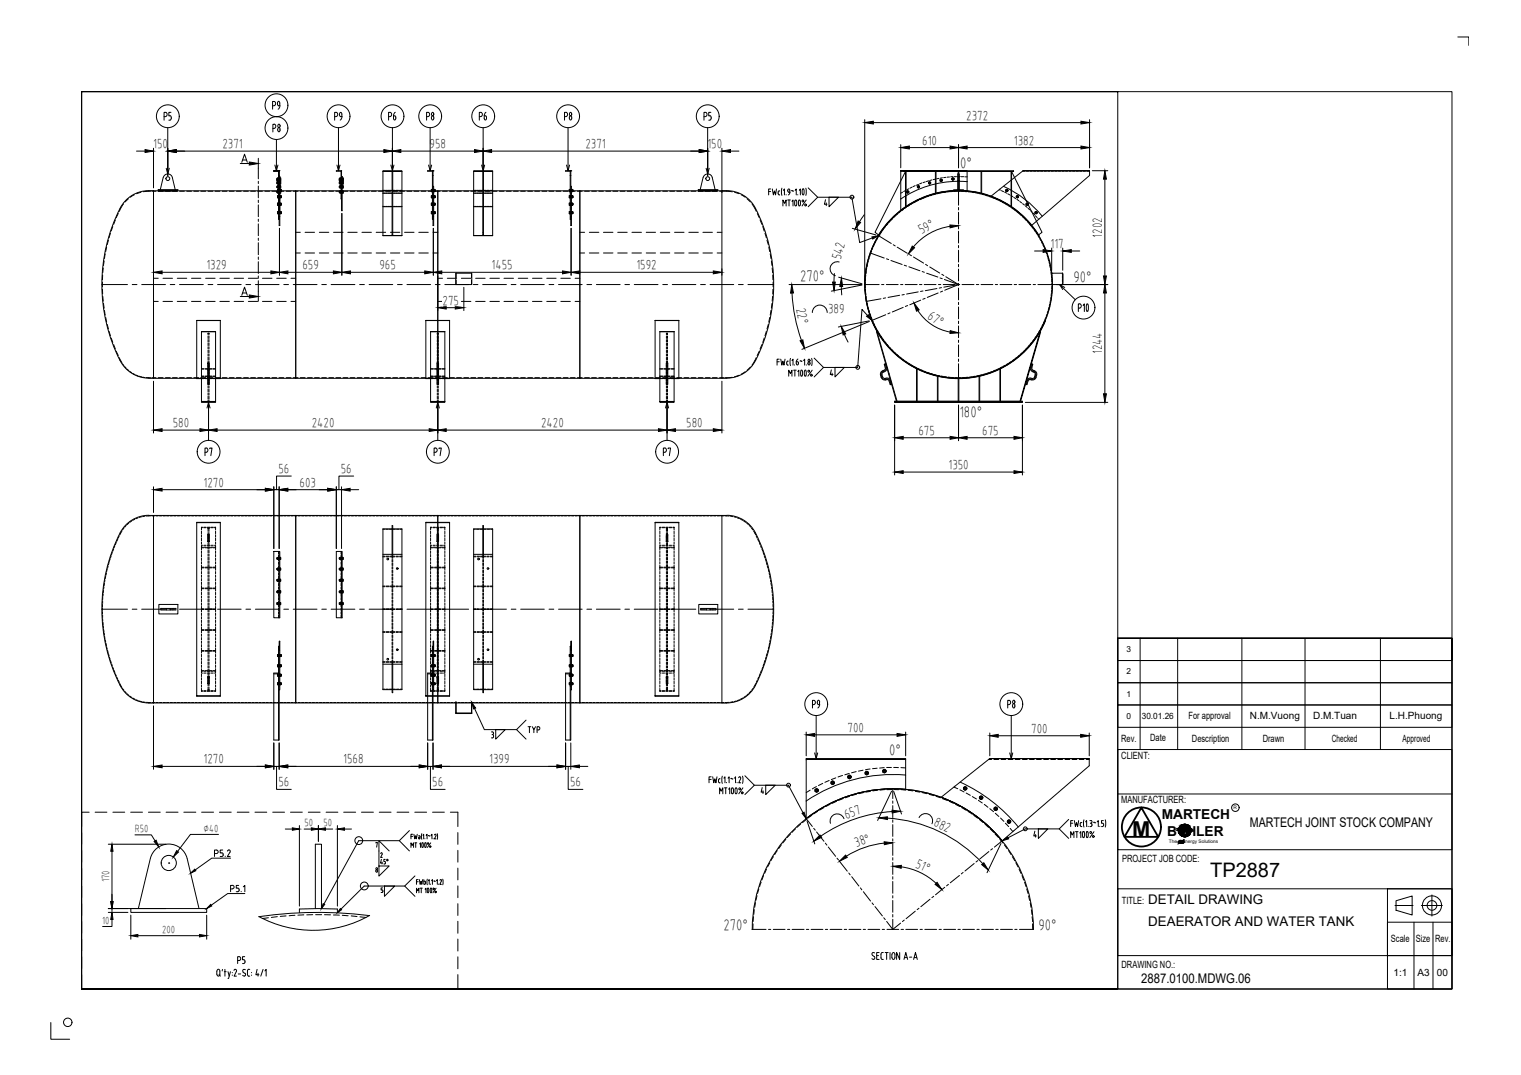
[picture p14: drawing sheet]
<svg xmlns="http://www.w3.org/2000/svg" width="420mm" height="297mm" viewBox="0 0 420 297" stroke-linecap="round" stroke-linejoin="round" font-family="sans-serif">
<defs><g id="words">
<text font-size="6.1" x="312.8" y="231.2">M</text>
<text font-size="5.5" x="334.3" y="242.3">TP2887</text>
<g font-size="4.4">
<text x="265.2" y="46.3">0°</text>
<text x="221" y="77.7">270°</text>
<text x="296.5" y="78">90°</text>
<text x="265" y="115.3">180°</text>
<text x="245.6" y="208.7">0°</text>
<text x="199.8" y="256.9">270°</text>
<text x="286.9" y="256.9">90°</text>
</g>
<g font-size="3.8">
<text x="266.9" y="33.1">2372</text>
<text x="42.3" y="41">150</text>
<text x="61.5" y="41">2371</text>
<text x="118.6" y="40.9">958</text>
<text x="161.7" y="41">2371</text>
<text x="195.4" y="41">150</text>
<text x="254.7" y="40">610</text>
<text x="280.1" y="40">1382</text>
<text x="254.5" y="64.8" transform="rotate(-29 254.5 64.8)">59°</text>
<text x="304.4" y="65.7" transform="rotate(-90 304.4 65.7)">1202</text>
<text x="232.1" y="71.9" transform="rotate(-74 232.1 71.9)">542</text>
<text x="290.2" y="68.6">117</text>
<text x="57" y="74.4">1329</text>
<text x="83.6" y="74.4">659</text>
<text x="104.8" y="74.4">965</text>
<text x="135.8" y="74.4">1455</text>
<text x="175.8" y="74.4">1592</text>
<text x="122.2" y="84.2">275</text>
<text x="220" y="85.3" transform="rotate(79 220 85.3)">22°</text>
<text x="228.8" y="86.5">389</text>
<text x="256.1" y="87.8" transform="rotate(34 256.1 87.8)">67°</text>
<text x="304.4" y="97.9" transform="rotate(-90 304.4 97.9)">1244</text>
<text x="47.7" y="118">580</text>
<text x="86.1" y="118">2420</text>
<text x="149.5" y="118">2420</text>
<text x="189.6" y="118">580</text>
<text x="253.7" y="120.1">675</text>
<text x="271.3" y="120.1">675</text>
<text x="76.9" y="130.7">56</text>
<text x="94.1" y="130.7">56</text>
<text x="262" y="129.6">1350</text>
<text x="56.2" y="134.5">1270</text>
<text x="82.7" y="134.5">603</text>
<text x="234.1" y="202.2">700</text>
<text x="284.9" y="202.5">700</text>
<text x="56.2" y="211">1270</text>
<text x="94.8" y="210.9">1568</text>
<text x="135.1" y="210.9">1399</text>
<text x="76.9" y="217.3">56</text>
<text x="119.4" y="217.3">56</text>
<text x="157.5" y="217.3">56</text>
<text x="233.7" y="226.3" transform="rotate(-19 233.7 226.3)">657</text>
<text x="320.9" y="226.4">MARTECH</text>
<text x="257.8" y="228.1" transform="rotate(26 257.8 228.1)">882</text>
<text x="322.4" y="230.9">B</text>
<text x="329.4" y="230.9">ILER</text>
<text x="236.5" y="234.1" transform="rotate(-19 236.5 234.1)">38°</text>
<text x="252.7" y="239.5" transform="rotate(25 252.7 239.5)">51°</text>
</g>
<g font-size="3.7">
<text x="345.3" y="228.5">MARTECH JOINT STOCK COMPANY</text>
<text x="317.2" y="249.7">DETAIL DRAWING</text>
<text x="317.2" y="255.8">DEAERATOR AND WATER TANK</text>
<text x="315.2" y="271.7">2887.0100.MDWG.06</text>
</g>
<g font-size="3">
<text x="37.3" y="229.9">R50</text>
<text x="56.2" y="229.8">∅40</text>
<text x="84.1" y="228.3">50</text>
<text x="89.4" y="228.3">50</text>
<text x="30.1" y="243.8" transform="rotate(-90 30.1 243.8)">170</text>
<text x="28.2" y="255.2">10</text>
<text x="44.8" y="257.7">200</text>
</g>
<g font-size="2.8">
<text x="328.3" y="198.7">For approval</text>
<text x="345.3" y="198.7">N.M.Vuong</text>
<text x="362.7" y="198.7">D.M.Tuan</text>
<text x="383.9" y="198.7">L.H.Phuong</text>
<text x="309.7" y="204.9">Rev.</text>
<text x="309.7" y="209.6">CLIENT:</text>
<text x="317.7" y="204.9">Date</text>
<text x="329.3" y="205">Description</text>
<text x="348.8" y="205">Drawn</text>
<text x="367.9" y="205">Checked</text>
<text x="387.5" y="205">Approved</text>
<text x="309.7" y="221.8">MANUFACTURER:</text>
<text x="310" y="238.3">PROJECT JOB CODE:</text>
<text x="309.9" y="249.7">TITLE:</text>
<text x="384.2" y="260.3">Scale</text>
<text x="391.1" y="260.3">Size</text>
<text x="396.4" y="260.3">Rev.</text>
<text x="309.8" y="267.6">DRAWING NO.:</text>
<text x="384.9" y="269.6">1:1</text>
<text x="391.5" y="269.6">A3</text>
<text x="396.9" y="269.6">00</text>
</g>
<text font-size="2.4" x="315.4" y="198.7">30.01.26</text>
<g font-size="2.3">
<text x="311.2" y="180.1">3</text>
<text x="311.2" y="186.3">2</text>
<text x="311.2" y="192.5">1</text>
<text x="311.2" y="198.6">0</text>
</g>
<g font-size="1.3">
<text x="340.8" y="223.7">R</text>
<text x="322.9" y="233">The</text>
<text x="327.4" y="233">nergy Solutions</text>
</g>
</g></defs>
<!-- layer: CHUAN NET KHUAT -->
<g fill="none" stroke="#000" stroke-width=".28">
<path d="M32.7 59l-.6 1.2M34.1 56.3l-1.1 2.1M35.5 54.9l-1 .9M37.1 53.8l-1.1 .7M38.9 53.1l-1.2 .4M41.6 52.8l-2 .2M41.9 52.8h1.2M43.7 52.8h1.3M45.7 52.8h1.3M47.7 52.8h1.3M49.6 52.8h1.3M51.6 52.8h1.3"/>
<path d="M53.5 52.8h1.3M55.5 52.8h1.3M57.5 52.8h1.3M59.4 52.8h1.3M61.4 52.8h1.3M63.4 52.8h1.3M65.3 52.8h1.3M67.3 52.8h1.3M69.2 52.8h1.4M71.2 52.8h1.3M73.2 52.8h1.3M75.1 52.8h1.3"/>
<path d="M77.1 52.8h1.3M79.1 52.8h1.3M81 52.8h1.3M83 52.8h1.3M84.9 52.8h1.4M86.9 52.8h1.3M88.9 52.8h1.3M90.8 52.8h1.3M92.8 52.8h1.3M94.8 52.8h1.3M96.7 52.8h1.3M98.7 52.8h1.3"/>
<path d="M100.7 52.8h1.3M102.6 52.8h1.3M104.5 52.8h1.4M105.8 52.7h.3M105.8 52.6h.2M105.8 53.4h.2M105.8 57h.2M106.2 52.6h.3M106.2 53.4h.3M106.2 57h.3M106.3 52.7h.3M106.5 52.8h1.4"/>
<path d="M106.6 52.6h.4M106.6 53.4h.4M106.6 57h.4M106.8 52.7h.3M107.1 52.6h.4M107.1 53.4h.4M107.1 57h.4M107.3 52.7h.3M107.6 52.6h.3M107.6 53.4h.3M107.6 57h.3M107.7 52.7h.4"/>
<path d="M108.1 52.6h.2M108.1 53.4h.2M108.1 57h.2M108.2 52.7h.4M108.5 52.8h1.3M108.5 52.6h.6M108.5 53.4h.2M108.5 57h.2M108.7 52.7h.3M108.8 53.4h.4M108.8 57h.4M109.2 52.7h.3"/>
<path d="M109.3 53.4h.4M109.3 57h.4M109.4 52.6h.7M109.7 52.7h.3M109.8 53.4h.3M109.8 57h.3M110.2 52.7h.3M110.3 53.4h.3M110.3 57h.3M110.4 52.6h.6M110.4 52.8h1.3M110.7 52.7h.3"/>
<path d="M110.8 53.4h.2M110.8 57h.2M112.4 52.8h1.3M114.4 52.8h1.3M116.4 52.8h1.2M118.3 52.8h1.3M120.3 52.8h1.3M122.2 52.8h1.4M124.2 52.8h1.3M126.1 52.8h1.4M128.1 52.8h1.3M130.1 52.8h1.3"/>
<path d="M130.8 52.7h.4M130.8 52.6h.2M130.8 53.4h.2M130.8 57h.2M131.2 52.6h.3M131.2 53.4h.3M131.2 57h.3M131.3 52.7h.3M131.7 52.6h.3M131.7 53.4h.3M131.7 57h.3M131.8 52.7h.4"/>
<path d="M132 52.8h1.3M132.2 52.6h.3M132.2 53.4h.3M132.2 57h.3M132.3 52.7h.3M132.7 52.6h.3M132.7 53.4h.3M132.7 57h.3M132.8 52.7h.3M133.2 52.6h.2M133.2 53.4h.2M133.2 57h.2"/>
<path d="M133.3 52.7h.3M133.5 52.6h.6M133.5 53.4h.2M133.5 57h.2M133.8 52.7h.3M133.9 53.4h.3M133.9 57h.3M134 52.8h1.3M134.3 52.7h.3M134.4 53.4h.3M134.4 57h.3M134.5 52.6h.6"/>
<path d="M134.8 52.7h.3M134.9 53.4h.3M134.9 57h.3M135.2 52.7h.4M135.4 53.4h.3M135.4 57h.3M135.5 52.6h.6M135.7 52.7h.4M135.9 53.4h.2M135.9 57h.2M136 52.8h1.3M138 52.8h1.2"/>
<path d="M139.9 52.8h1.3M141.8 52.8h1.4M143.8 52.8h1.3M145.8 52.8h1.3M147.7 52.8h1.3M149.7 52.8h1.3M151.7 52.8h1.3M153.6 52.8h1.3M155.6 52.8h1.3M157.6 52.8h1.3M159.5 52.8h1.3M161.5 52.8h1.3"/>
<path d="M163.4 52.8h1.3M165.4 52.8h1.3M167.4 52.8h1.3M169.3 52.8h1.3M171.3 52.8h1.3M173.3 52.8h1.3M175.2 52.8h1.3M177.2 52.8h1.3M179.1 52.8h1.4M181.1 52.8h1.3M183.1 52.8h1.3M185 52.8h1.3"/>
<path d="M187 52.8h1.3M189 52.8h1.3M190.9 52.8h1.3M192.9 52.8h1.3M194.8 52.8h1.4M196.8 52.8h1.3M198.8 52.8l3.5 .2M202.9 53.1l1.3 .4M204.8 53.8l1.1 .7M206.4 54.9l.9 .9M207.7 56.3l1.2 2.1M209.2 59l.5 1.2"/>
<path d="M247.1 59.7l-.4 .4M247.3 59.7l-.5 .4M247.8 59l-.4 .5M248.1 59l-.5 .5M248.6 58.4l-.5 .4M248.8 58.4l-.5 .4M249.4 57.8l-.5 .4M249.6 57.8l-.5 .4M250.2 57.2l-.5 .4M250.4 57.2l-.6 .4M251 56.7l-.5 .3M251.2 56.7l-.6 .4"/>
<path d="M251.8 56.2l-.5 .3M252 56.2l-.5 .4M252.7 55.7l-.6 .3M252.9 55.8l-.6 .3M253.6 55.3l-.6 .3M253.8 55.3l-.6 .3M254.5 54.9l-.6 .2M254.7 54.9l-.6 .3M255.4 54.5l-.6 .3M255.6 54.5l-.6 .3M256.3 54.2l-.6 .2M256.5 54.2l-.6 .2"/>
<path d="M257.2 53.9l-.6 .2M257.5 53.9l-.7 .2M258.2 53.6l-.7 .1M258.4 53.7l-.6 .1M259.1 53.4l-.6 .1M259.4 53.4l-.7 .2M260.1 53.1l-.7 .2M260.3 53.2l-.6 .2M261.1 53l-.7 .1M261.3 53.1l-.7 .1M262 52.9h-.6M262.3 53l-.7 .1"/>
<path d="M263 52.8h-.6M263.3 52.9l-.7 .1M264 52.7l-.7 .1M264.2 52.8l-.6 .1M264.3 52.7h.7M264.6 52.8h.6M265.3 52.7h.6M265.5 52.8l.7 .1M266.3 52.8h.6M266.5 52.9l.7 .1M267.2 52.8l.7 .1M267.5 53l.6 .1"/>
<path d="M268.2 52.9l.6 .2M268.5 53.1l.6 .1M269.2 53.1l.6 .1M269.4 53.3l.7 .1M270.2 53.3l.6 .1M270.4 53.5l.6 .1M271.1 53.5l.6 .2M271.3 53.7l.7 .2M272.1 53.7l.6 .2M272.3 54l.6 .2M273 54.1l.6 .2M273.2 54.3l.6 .2"/>
<path d="M273.9 54.4l.6 .2M274.1 54.6l.7 .3M274.8 54.8l.6 .2M275.1 55l.6 .3M275.7 55.1l.6 .3M276 55.4l.5 .3M276.6 55.6l.6 .3M276.8 55.9l.6 .2M277.5 56l.5 .4M277.7 56.3l.5 .4M278.3 56.5l.6 .4M278.5 56.8l.6 .4"/>
<path d="M279.1 57.1l.6 .3M279.3 57.3l.6 .5M279.9 57.6l.5 .4M280.1 57.9l.6 .4M280.7 58.2l.5 .4M280.9 58.5l.5 .4M281.5 58.8l.5 .4M281.7 59.2l.4 .4M282.2 59.5l.5 .4M282.4 59.8l.5 .5M28.3 77.9v1.4M28.3 79.9v1.3"/>
<path d="M28.3 76v1.3M28.5 74.1l-.1 1.2M28.8 72.1l-.2 1.3M29.1 70.2l-.2 1.2M29.4 68.2l-.2 1.3M30 66.4l-.4 1.2M30.5 64.4l-.4 1.3M31.1 62.6l-.4 1.2M31.9 60.8l-.5 1.2M42.4 76.9h1.3M45 76.9h2.7M49 76.9h2.6"/>
<path d="M52.9 76.9h2.6M56.8 76.9h2.6M60.7 76.9h2.7M64.7 76.9h2.6M68.6 76.9h2.6M72.5 76.9h2.6M76.4 76.9h2.7M80.4 76.9h1.3M81.7 69.9h1.3M81.7 64.2h1.3M84.3 69.9h2.6M84.3 64.2h2.6"/>
<path d="M88.2 69.9h2.6M88.2 64.2h2.6M92.1 69.9h2.7M92.1 64.2h2.7M96.1 69.9h2.6M96.1 64.2h2.6M100 69.9h2.6M100 64.2h2.6M103.9 69.9h2.6M103.9 64.2h2.6M107.9 69.9h2.5M107.9 64.2h2.5"/>
<path d="M111.7 69.9h2.7M111.7 64.2h2.7M115.7 69.9h2.6M115.7 64.2h2.6M119.6 69.9h1.3M119.6 64.2h1.3M120.9 76.9h1.3M123.6 76.9h2.5M126 75.5v1.2M126 77.4v1.2M127.5 76.9h2.6M130.2 75.5v1.2"/>
<path d="M130.2 77.4v1.2M131.4 76.9h2.6M135.3 76.9h2.7M139.2 76.9h2.6M143.2 76.9h2.6M147.1 76.9h2.6M151 76.9h2.6M154.9 76.9h2.7M158.9 76.9h1.3M160.2 69.9h1.3M160.2 64.2h1.3M162.8 69.9h2.6"/>
<path d="M162.8 64.2h2.6M166.7 69.9h2.6M166.7 64.2h2.6M170.6 69.9h2.7M170.6 64.2h2.7M174.6 69.9h2.6M174.6 64.2h2.6M178.5 69.9h2.6M178.5 64.2h2.6M182.4 69.9h2.6M182.4 64.2h2.6M186.3 69.9h2.7"/>
<path d="M186.3 64.2h2.7M190.3 69.9h2.6M190.3 64.2h2.6M194.2 69.9h2.6M194.2 64.2h2.6M198.1 69.9h1.3M198.1 64.2h1.3M210 60.8l.5 1.2M210.7 62.6l.4 1.3M211.3 64.4l.4 1.3M211.9 66.4l.3 1.2M212.4 68.3l.2 1.2"/>
<path d="M212.8 70.2l.2 1.2M213.1 72.1l.2 1.3M213.3 74.1l.1 1.3M213.5 76v1.3M213.5 79.9v1.4M213.6 77.9v1.4M238.9 78.9v.7M238.9 77.9v.7M238.9 79.9l.1 .6M239 77l-.1 .7M239 76v.6M239 77.9v.7"/>
<path d="M239 78.9v.7M239.1 77l-.1 .7M239.1 79.9v.6M239.2 76l-.1 .6M239.2 75l-.1 .7M239.3 74.1l-.1 .6M239.3 75l-.1 .7M239.4 74.1l-.1 .6M239.5 73.1l-.1 .7M239.6 73.1l-.1 .7M239.7 72.2l-.1 .6M239.8 72.2l-.1 .6"/>
<path d="M240 71.2l-.2 .7M240.1 71.2l-.2 .6M240.3 70.3l-.2 .6M240.4 70.2l-.2 .7M240.6 69.4l-.2 .5M240.8 69.4l-.3 .5M240.9 68.4l-.2 .7M241.1 68.4l-.2 .6M241.4 67.5l-.3 .6M241.5 67.5l-.3 .6M241.8 66.6l-.3 .6M242 66.6l-.3 .6"/>
<path d="M242.3 65.8l-.3 .6M242.4 65.8l-.3 .6M242.8 65l-.3 .5M242.9 65l-.3 .5M243.3 64.1l-.4 .6M243.5 64.1l-.4 .6M243.9 63.3l-.4 .6M244 63.3l-.3 .6M244.5 62.5l-.4 .5M244.6 62.5l-.4 .5M245.1 61.8l-.4 .5M245.3 61.8l-.5 .5"/>
<path d="M245.7 61.1l-.4 .5M245.9 61.1l-.4 .5M246.4 60.4l-.4 .4M246.6 60.4l-.4 .4M282.9 60.1l.5 .5M283.1 60.5l.4 .5M283.6 60.8l.5 .5M283.8 61.2l.4 .5M284.3 61.6l.4 .5M284.4 61.9l.4 .6M284.9 62.3l.4 .5M285.1 62.7l.3 .5"/>
<path d="M285.5 63.1l.4 .5M285.7 63.5l.3 .5M286.1 63.9l.4 .5M286.2 64.3l.4 .5M286.6 64.7l.4 .5M286.8 65.1l.2 .6M287.1 65.5l.4 .6M287.2 66l.4 .5M287.6 66.4l.3 .6M287.7 66.8l.3 .6M288.1 67.3l.2 .6M288.1 67.7l.3 .6"/>
<path d="M288.5 68.2l.2 .6M288.5 68.6l.3 .6M288.9 69.1l.2 .6M288.9 69.5l.2 .6M289.2 70l.2 .6M289.2 70.4l.2 .6M289.5 70.9l.2 .7M289.5 71.4l.2 .6M289.8 71.9l.2 .6M289.8 72.3l.1 .7M290 73.3l.1 .6M290 72.8l.1 .7"/>
<path d="M290.2 74.2l.1 .7M290.2 73.8l.2 .6M290.3 75.2l.1 .7M290.4 74.7l.1 .7M290.4 76.2l.1 .6M290.5 75.7l.1 .6M290.5 77.1v.7M290.6 78.2v.6M290.6 79.1l-.1 .7M290.6 76.7v.6M290.6 77.7l.1 .6M290.6 79.6v.7"/>
<path d="M290.7 78.6l-.1 .7M293.5 75.5v.4M293.5 76.2v.7M293.5 77.2v.7M293.5 78.2v.4M28.4 81.9l.1 1.3M28.6 83.8l.2 1.3M28.9 85.8l.2 1.3M29.2 87.7l.2 1.3M29.6 89.6l.4 1.3M30.1 91.5l.4 1.3M30.7 93.4l.4 1.2"/>
<path d="M31.4 95.2l.5 1.2M32.1 97l.6 1.2M32.9 98.8l.8 1.4M42.4 83.3h1.3M45 83.3h2.7M49 83.3h2.6M52.9 83.3h2.6M56.8 83.3h2.6M57.5 92.5v-.4h.2v.4M57.5 92.9v.6M57.5 93.8v.7M57.5 94.8v.7"/>
<path d="M57.5 95.8v.6M57.5 96.8v.6M57.5 97.8v.6M57.5 98.7v.7M57.5 99.7v.7M57.5 92.1h.2M57.7 92.9v.6M57.7 93.8v.7M57.7 94.8v.7M57.7 95.8v.6M57.7 96.8v.6M57.7 97.8v.6"/>
<path d="M57.7 98.7v.7M57.7 99.7v.7M60.7 83.3h2.7M64.7 83.3h2.6M68.6 83.3h2.6M72.5 83.3h2.6M76.4 83.3h2.7M80.4 83.3h1.3M120.8 92.5v-.4h.3v.4M120.8 92.1h.3M120.8 92.9v.6M120.8 93.8v.7"/>
<path d="M120.8 94.8v.7M120.8 95.8v.6M120.8 96.8v.6M120.8 97.8v.6M120.8 98.7v.7M120.8 99.7v.7M120.9 83.3h1.3M121.1 92.9v.6M121.1 93.8v.7M121.1 94.8v.7M121.1 95.8v.6M121.1 96.8v.6"/>
<path d="M121.1 97.8v.6M121.1 98.7v.7M121.1 99.7v.7M123.6 83.3h2.5M127.5 83.3h2.6M131.4 83.3h2.6M135.3 83.3h2.7M139.2 83.3h2.6M143.2 83.3h2.6M147.1 83.3h2.6M151 83.3h2.6M154.9 83.3h2.7"/>
<path d="M158.9 83.3h1.3M184.1 92.5v-.4h.3v.4M184.1 92.1h.3M184.1 92.9v.6M184.1 93.8v.7M184.1 94.8v.7M184.1 95.8v.6M184.1 96.8v.6M184.1 97.8v.6M184.1 98.7v.7M184.1 99.7v.7M184.4 92.9v.6"/>
<path d="M184.4 93.8v.7M184.4 94.8v.7M184.4 95.8v.6M184.4 96.8v.6M184.4 97.8v.6M184.4 98.7v.7M184.4 99.7v.7M208.9 98.8l-1.2 2.1M209.7 97.1l-.5 1.2M210.5 95.2l-.5 1.2M211.1 93.4l-.4 1.2M211.7 91.5l-.4 1.3"/>
<path d="M212.2 89.6l-.3 1.3M212.6 87.7l-.2 1.3M213 85.8l-.2 1.3M213.3 83.8l-.2 1.3M213.4 81.9l-.1 1.3M239 80.9l.1 .6M239.1 81.8l.1 .7M239.1 80.9l.1 .6M239.2 82.8l.1 .7M239.3 81.8v.7M239.3 82.8l.2 .7M239.4 83.7l.2 .7"/>
<path d="M239.6 83.7l.1 .7M239.6 84.7l.2 .7M239.8 84.7l.1 .7M239.9 85.7l.2 .6M240 85.7l.2 .6M240.1 86.6l.3 .6M240.3 86.6l.2 .6M240.5 87.5l.2 .7M240.6 87.5l.3 .7M240.8 88.4l.3 .6M241 88.4l.2 .6M241.2 89.3l.3 .6"/>
<path d="M241.4 89.3l.3 .6M241.7 90.2l.3 .6M241.8 90.2l.3 .6M242.1 91.1l.3 .6M242.3 91.1l.3 .6M242.6 92l.3 .5M242.8 92l.3 .5M243.1 92.8l.4 .5M243.3 92.8l.4 .5M243.7 93.6l.3 .5M243.8 93.6l.4 .5M244.2 94.4l.5 .5"/>
<path d="M244.4 94.4l.4 .5M244.9 95.1l.4 .5M245.1 95.1l.3 .5M245.5 95.9l.4 .5M245.7 95.9l.4 .5M246.2 96.6l.4 .5M246.4 96.6l.4 .5M246.8 97.3l.5 .4M247 97.3l.5 .4M247.6 98l.5 .4M247.8 97.9l.5 .5M248.3 98.6l.5 .4"/>
<path d="M248.5 98.6l.5 .4M249.1 99.2l.5 .4M249.3 99.2l.5 .4M249.9 99.8l.5 .4M250.1 99.8l.5 .3M279.3 99.9l-.5 .4M279.9 99.6l-.5 .4M280.1 99.3l-.5 .4M280.7 99l-.6 .5M280.9 98.7l-.5 .4M281.5 98.4l-.5 .5M281.6 98.1l-.4 .4"/>
<path d="M282.2 97.8l-.5 .4M282.3 97.5l-.4 .4M282.9 97.1l-.5 .5M283.1 96.7l-.5 .5M283.6 96.4l-.5 .5M283.7 96.1l-.4 .4M284.3 95.7l-.5 .5M284.4 95.3l-.4 .5M284.9 94.9l-.4 .5M285 94.5l-.4 .6M285.5 94.2l-.4 .5M285.6 93.8l-.4 .5"/>
<path d="M286.1 93.4l-.4 .5M286.2 93l-.4 .5M286.6 92.6l-.4 .5M286.7 92.1l-.3 .6M287.1 91.7l-.3 .6M287.2 91.3l-.3 .6M287.6 90.9l-.3 .6M287.7 90.4l-.4 .6M288 90l-.2 .6M288.1 89.5l-.3 .6M288.4 89.1l-.2 .6M288.5 88.7l-.3 .6"/>
<path d="M288.8 88.2l-.2 .6M288.9 87.8l-.3 .6M289.2 87.3l-.2 .6M289.2 86.8l-.2 .6M289.5 86.4l-.2 .6M289.5 85.9l-.2 .6M289.8 85.4l-.2 .6M289.8 84.9l-.2 .7M290 84l-.2 .6M290 84.5l-.2 .6M290.2 83l-.1 .7M290.2 83.5l-.1 .6"/>
<path d="M290.3 82.1l-.1 .6M290.4 82.5l-.1 .7M290.4 81.1v.6M290.5 80.1v.6M290.5 81.5l-.1 .7M290.6 80.6v.7M33.9 100.5l.3 .5M34.4 101.3l.5 .4M35.1 102l.5 .4M35.8 102.6l.6 .4M36.6 103.2l.6 .3M37.5 103.6l.6 .3"/>
<path d="M38.5 103.9l.6 .2M39.4 104.2l.6 .1M40.4 104.3l1.2 .1M41.9 104.4h1.2M43.7 104.4h1.3M45.7 104.4h1.3M47.7 104.4h1.3M49.6 104.4h1.3M51.6 104.4h1.3M53.5 104.4h1.3M54.3 104.5h.7M55.3 104.5h.7"/>
<path d="M55.5 104.4h1.3M55.7 104.6h.7M55.7 104h.7M55.7 103.9h.7M55.7 101.9h.7M56.3 104.5h.6M56.7 104.6h.8v.7M56.7 104h.8M56.7 103.9h.8M56.7 101.9h.8M57.3 104.5h.6M57.5 103.6v.8h1.3"/>
<path d="M57.5 100.7v.7M57.5 101.7v.6M57.5 102.7v.6M57.5 105.6v.7M57.5 106.6v.6M57.5 107.6v.6M57.5 108.6v.6M57.5 109.5v.7M57.5 110.5v.4M57.7 100.7v.7M57.7 101.7v.6M57.7 102.7v.6"/>
<path d="M57.7 103.6v.7M57.7 105.6v.7M57.7 106.6v.6M57.7 107.6v.6M57.7 108.6v.6M57.7 109.5v.7M57.7 110.5v.4M57.7 104h.8M57.7 103.9h.8M57.7 101.9h.8M58.2 104.5h.7M58.5 104.6h-.8v.7"/>
<path d="M58.8 104.6h.7M58.8 104h.7M58.8 103.9h.7M58.8 101.9h.7M59.3 104.5h.6M59.4 104.4h1.3M60.2 104.5h.7M61.4 104.4h1.3M63.4 104.4h1.3M65.3 104.4h1.3M67.3 104.4h1.3M69.2 104.4h1.4"/>
<path d="M71.2 104.4h1.3M73.2 104.4h1.3M75.1 104.4h1.3M77.1 104.4h1.3M79.1 104.4h1.3M81 104.4h1.3M83 104.4h1.3M84.9 104.4h1.4M86.9 104.4h1.3M88.9 104.4h1.3M90.8 104.4h1.3M92.8 104.4h1.3"/>
<path d="M94.8 104.4h1.3M96.7 104.4h1.3M98.7 104.4h1.3M100.7 104.4h1.3M102.6 104.4h1.3M104.5 104.4h1.4M106.5 104.4h1.4M108.5 104.4h1.3M110.4 104.4h1.3M112.4 104.4h1.3M114.4 104.4h1.3M116.4 104.4h1.2"/>
<path d="M117.6 104.5h.7M118.3 104.4h1.3M118.6 104.5h.7M118.9 104.6h.8M118.9 104h.8M118.9 103.9h.8M118.9 101.9h.8M119.6 104.5h.7M120 104.6h.8v.7M120 104h.8M120 103.9h.8M120 101.9h.8"/>
<path d="M120.3 104.4h1.3M120.6 104.5h.6M120.8 100.7v.7M120.8 101.7v.6M120.8 102.7v.6M120.8 103.6v.7M120.8 105.6v.7M120.8 106.6v.6M120.8 107.6v.6M120.8 108.6v.6M120.8 109.5v.7M120.8 110.5v.4"/>
<path d="M121.1 104h.7M121.1 103.9h.7M121.1 101.9h.7M121.1 100.7v.7M121.1 101.7v.6M121.1 102.7v.6M121.1 103.6v.7M121.1 105.6v.7M121.1 106.6v.6M121.1 107.6v.6M121.1 108.6v.6M121.1 109.5v.7"/>
<path d="M121.1 110.5v.4M121.6 104.5h.6M121.8 104.6h-.7v.7M122.1 104.6h.8M122.1 104h.8M122.1 103.9h.8M122.1 101.9h.8M122.2 104.4h1.4M122.5 104.5h.7M123.6 104.5h.6M124.2 104.4h1.3M126.1 104.4h1.4"/>
<path d="M128.1 104.4h1.3M130.1 104.4h1.3M132 104.4h1.3M134 104.4h1.3M136 104.4h1.3M138 104.4h1.2M139.9 104.4h1.3M141.8 104.4h1.4M143.8 104.4h1.3M145.8 104.4h1.3M147.7 104.4h1.3M149.7 104.4h1.3"/>
<path d="M151.7 104.4h1.3M153.6 104.4h1.3M155.6 104.4h1.3M157.6 104.4h1.3M159.5 104.4h1.3M161.5 104.4h1.3M163.4 104.4h1.3M165.4 104.4h1.3M167.4 104.4h1.3M169.3 104.4h1.3M171.3 104.4h1.3M173.3 104.4h1.3"/>
<path d="M175.2 104.4h1.3M177.2 104.4h1.3M179.1 104.4h1.4M181 104.5h.6M181.1 104.4h1.3M182 104.5h.6M182.3 104.6h.7M182.3 104h.7M182.3 103.9h.7M182.3 101.9h.7M183 104.5h.6M183.4 104.6h.7v.7"/>
<path d="M183.4 104h.7M183.4 103.9h.7M183.4 101.9h.7M183.9 104.5h.7M184.1 100.7v.7M184.1 101.7v.6M184.1 102.7v.6M184.1 103.6v.7M184.1 105.6v.7M184.1 106.6v.6M184.1 107.6v.6M184.1 108.6v.6"/>
<path d="M184.1 109.5v.7M184.1 110.5v.4M184.4 103.6v.8h-1.3M184.4 104h.7M184.4 103.9h.7M184.4 101.9h.7M184.4 100.7v.7M184.4 101.7v.6M184.4 102.7v.6M184.4 105.6v.7M184.4 106.6v.6M184.4 107.6v.6"/>
<path d="M184.4 108.6v.6M184.4 109.5v.7M184.4 110.5v.4M184.9 104.5h.6M185 104.4h1.3M185.1 104.6h-.7v.7M185.4 104.6h.8M185.4 104h.8M185.4 103.9h.8M185.4 101.9h.8M185.9 104.5h.6M186.8 104.5h.7"/>
<path d="M187 104.4h1.3M189 104.4h1.3M190.9 104.4h1.3M192.9 104.4h1.3M194.8 104.4h1.4M196.8 104.4h1.3M198.8 104.4h1.1M202.3 104.2l-2.1 .2M204.2 103.7l-1.3 .4M205.9 102.7l-1.1 .7M207.3 101.4l-.9 .9M250.7 100.3l.5 .4"/>
<path d="M250.9 100.3l.5 .3M251.5 100.9l.6 .3M251.7 100.8l.6 .3M252.4 101.3l.6 .4M252.6 101.3l.6 .3M253.3 101.8l.5 .3M253.5 101.7l.6 .3M254.2 102.2l.5 .3M254.4 102.2l.6 .2M255 102.6l.6 .2M255.3 102.5l.5 .3M255.9 103l.7 .1"/>
<path d="M256.2 102.9l.6 .2M256.9 103.3l.6 .2M257.1 103.2l.6 .2M257.8 103.6l.6 .1M258 103.5l.7 .1M258.8 103.8l.6 .1M259 103.7l.6 .2M259.7 104l.7 .1M260 103.9l.6 .1M260.7 104.2l.7 .1M260.9 104.1l.7 .1M261.6 104.3l.7 .1"/>
<path d="M261.9 104.2l.6 .1M262.6 104.4l.7 .1M262.9 104.3l.6 .1M263.6 104.5h.7M263.8 104.4h.7M264.6 104.5h.6M264.8 104.4h.7M266.2 104.5h-.6M266.5 104.3l-.7 .1M267.2 104.4l-.6 .1M267.4 104.2l-.6 .1M268.2 104.3l-.7 .1"/>
<path d="M268.4 104.1l-.6 .1M269.1 104.1l-.6 .1M269.4 103.9l-.6 .2M270.1 103.9l-.6 .2M270.4 103.8l-.7 .1M271 103.7l-.6 .2M271.3 103.5l-.6 .2M272 103.5l-.6 .1M272.2 103.3l-.6 .1M273 103.2l-.7 .2M273.2 103l-.6 .2M273.9 102.9l-.7 .2"/>
<path d="M274.1 102.6l-.6 .2M274.8 102.5l-.6 .3M275 102.2l-.6 .3M275.7 102.1l-.6 .3M275.9 101.9l-.6 .2M276.5 101.7l-.5 .3M276.8 101.4l-.6 .3M277.4 101.2l-.6 .3M277.7 100.9l-.6 .3M278.3 100.7l-.6 .4M278.5 100.4l-.6 .4M279.1 100.2l-.6 .4"/>
<path d="M29.2 159.2l-.1 .7M29.4 158.3l-.1 .6M29.6 157.3l-.2 .7M29.9 156.4l-.2 .6M30.1 155.4l-.1 .7M30.4 154.5l-.2 .6M30.7 153.6l-.2 .6M31 152.6l-.2 .7M31.4 151.7l-.3 .6M31.7 150.8l-.2 .6M32.1 149.9l-.2 .6M32.5 149l-.3 .6"/>
<path d="M32.9 148.1l-.2 .6M33.7 146.7l-.6 1.1M34.2 145.9l-.3 .5M34.9 145.2l-.5 .5M35.6 144.5l-.5 .5M36.4 143.9l-.6 .4M37.2 143.5l-.6 .3M38.1 143.1l-.6 .2M39.1 142.8l-.6 .2M40 142.6l-.6 .2M41.6 142.6h-1.2M41.9 142.6h.8"/>
<path d="M43.1 142.6h.6M44.1 142.6h.6M45 142.6h.7M46 142.6h.7M47 142.6h.7M48 142.6h.6M49 142.6h.6M49.9 142.6h.7M50.9 142.6h.7M51.9 142.6h.7M52.9 142.6h.6M53.9 142.6h.6"/>
<path d="M54.8 142.6h.7M55.7 146.8v.7M55.7 147.8v.6M55.7 148.7v.7M55.7 149.7v.7M55.7 152.2v.7M55.7 153.2v.7M55.7 154.2v.7M55.7 155.2v.6M55.7 156.2v1.4M55.7 157.9v.7M55.7 158.9v.6"/>
<path d="M55.7 159.9v.6M55.7 151.4h.7M55.7 151.2h.3M55.7 156.7h.7M55.7 156.9h.7M55.7 145.8h.3M55.8 142.6h.7M56 145.7h-.3v.7M56 150.7h-.3v1.2M56.3 150.7h.6M56.3 151.2h.6M56.3 145.8h.6"/>
<path d="M56.3 145.7h.6M56.7 156.9h.8v.7M56.7 151.4h.8M56.8 142.6h.7M57.3 150.7h.6M57.3 151.2h.6M57.3 145.8h.6M57.3 145.7h.6M57.5 146.8v-.9h.2v.9M57.5 147.2v.6M57.5 148.1v.7M57.5 149.1v.7"/>
<path d="M57.5 150.1v.7M57.5 151.1v.6M57.5 152.1v.6M57.5 153v.7M57.5 154v.7M57.5 155v.7M57.5 156v.7h-.8M57.5 157.9v.7M57.5 158.9v.6M57.5 159.9v.6M57.5 146.1h.2M57.7 147.2v.6"/>
<path d="M57.7 148.1v.7M57.7 149.1v.7M57.7 150.1v.7M57.7 151.1v.6M57.7 152.1v.6M57.7 153v.7M57.7 154v.7M57.7 155v.7M57.7 156v.7h.8M57.7 157.9v.7M57.7 158.9v.6M57.7 159.9v.6"/>
<path d="M57.7 151.4h.8M57.8 142.6h.6M58.2 150.7h.7M58.2 151.2h.7M58.2 145.8h.7M58.2 145.7h.7M58.5 156.9h-.8v.7M58.8 142.6h.6M58.8 151.4h.7M58.8 156.7h.7M58.8 156.9h.7M59.3 145.7h.2v.7"/>
<path d="M59.3 150.7h.2v1.2M59.3 151.2h.2M59.3 145.8h.2M59.5 146.8v.7M59.5 147.8v.6M59.5 148.7v.7M59.5 149.7v.7M59.5 152.2v.7M59.5 153.2v.7M59.5 154.2v.7M59.5 155.2v.6M59.5 156.2v1.4"/>
<path d="M59.5 157.9v.7M59.5 158.9v.6M59.5 159.9v.6M59.8 142.6h.6M60.7 142.6h.7M61.7 142.6h.7M62.7 142.6h.7M63.7 142.6h.6M64.7 142.6h.6M65.6 142.6h.7M66.6 142.6h.7M67.6 142.6h.7"/>
<path d="M68.6 142.6h.6M69.6 142.6h.6M70.6 142.6h.6M71.5 142.6h.7M72.5 142.6h.7M73.5 142.6h.7M74.5 142.6h.6M75.5 142.6h.6M76.4 142.6h.7M77.4 142.6h.7M78.4 142.6h.7M79.4 142.6h.6"/>
<path d="M80.4 142.6h.6M81.4 142.6h.6M82.3 142.6h.7M83.3 142.6h.7M84.3 142.6h.6M85.3 142.6h.6M86.3 142.6h.6M87.2 142.6h.7M88.2 142.6h.7M89.2 142.6h.7M90.2 142.6h.6M91.2 142.6h.6"/>
<path d="M92.1 142.6h.7M93.1 142.6h.7M94.1 142.6h.7M95.1 142.6h.6M96.1 142.6h.6M97.1 142.6h.6M98 142.6h.7M99 142.6h.7M100 142.6h.7M101 142.6h.6M102 142.6h.6M102.9 142.6h.7"/>
<path d="M103.9 142.6h.6M104.9 142.6h.7M105.8 153.7h.6M105.8 153.9h.6M105.8 146.2h.5M105.9 142.6h.6M106.6 146.2h.7M106.7 153.7h.7M106.7 153.9h.7M106.8 142.6h.7M107.6 146.2h.6M107.7 153.7h1.4"/>
<path d="M107.7 153.9h.6v.4M107.9 142.6h.6M108.3 153.2v.5M108.3 154.6v.7M108.3 155.6v.7M108.3 156.6v.6M108.3 157.6v.6M108.3 158.6v.6M108.3 159.5v.7M108.5 153.2v.5M108.5 154.6v.7M108.5 155.6v.7"/>
<path d="M108.5 156.6v.6M108.5 157.6v.6M108.5 158.6v.6M108.5 159.5v.7M108.6 146.2h.6M108.8 142.6h.7M109.1 153.9h-.6v.4M109.4 153.7h.7M109.4 153.9h.7M109.5 146.2h.7M109.8 142.6h.6M110.4 153.7h.6"/>
<path d="M110.4 153.9h.6M110.5 146.2h.5M110.8 142.6h.6M111.7 142.6h.7M112.8 142.6h.6M113.7 142.6h.7M114.7 142.6h.6M115.7 142.6h.7M116.7 142.6h.6M117.6 142.6h.7M118.6 142.6h.7M118.9 151.4h.8"/>
<path d="M118.9 151.2h.4M118.9 156.7h.8M118.9 156.9h.8M118.9 145.8h.4M118.9 146.8v.7M118.9 147.8v.6M118.9 148.7v.7M118.9 149.7v.7M118.9 152.2v.7M118.9 153.2v.7M118.9 154.2v.7M118.9 155.2v.6"/>
<path d="M118.9 156.2v1.4M118.9 157.9v.7M118.9 158.9v.6M118.9 159.9v.6M119.3 150.7h-.4v1.2M119.3 145.7h-.4v.7M119.6 142.6h.7M119.6 150.7h.7M119.6 151.2h.7M119.6 145.8h.7M119.6 145.7h.7M120 156.9h.8v.7"/>
<path d="M120 151.4h.8M120.6 142.6h.6M120.6 150.7h.6M120.6 151.2h.6M120.6 145.8h.6M120.6 145.7h.6M120.8 146.8v-.9h.3v.9M120.8 147.2v.6M120.8 148.1v.7M120.8 149.1v.7M120.8 150.1v.7M120.8 151.1v.6"/>
<path d="M120.8 152.1v.6M120.8 153v.7M120.8 154v.7M120.8 155v.7M120.8 156v.7h-.8M120.8 157.9v.7M120.8 158.9v.6M120.8 159.9v.6M120.8 146.1h.3M121.1 147.2v.6M121.1 148.1v.7M121.1 149.1v.7"/>
<path d="M121.1 150.1v.7M121.1 151.1v.6M121.1 152.1v.6M121.1 153v.7M121.1 154v.7M121.1 155v.7M121.1 156v.7h.7M121.1 157.9v.7M121.1 158.9v.6M121.1 159.9v.6M121.1 151.4h.7M121.6 142.6h.6"/>
<path d="M121.6 150.7h.6M121.6 151.2h.6M121.6 145.8h.6M121.6 145.7h.6M121.8 156.9h-.7v.7M122.1 151.4h.8M122.1 156.7h.8M122.1 156.9h.8M122.5 142.6h.7M122.5 150.7h.4v1.2M122.5 151.2h.4M122.5 145.8h.4"/>
<path d="M122.5 145.7h.4v.7M122.9 146.8v.7M122.9 147.8v.6M122.9 148.7v.7M122.9 149.7v.7M122.9 152.2v.7M122.9 153.2v.7M122.9 154.2v.7M122.9 155.2v.6M122.9 156.2v1.4M122.9 157.9v.7M122.9 158.9v.6"/>
<path d="M122.9 159.9v.6M123.6 142.6h.6M124.5 142.6h.7M125.5 142.6h.6M126.5 142.6h.7M127.5 142.6h.6M128.4 142.6h.7M129.4 142.6h.7M130.4 142.6h.6M130.8 153.7h.6M130.8 153.9h.6M130.8 146.2h.5"/>
<path d="M131.4 142.6h.6M131.6 146.2h.7M131.8 153.7h.6M131.8 153.9h.6M132.4 142.6h.6M132.6 146.2h.7M132.7 153.7h1.4M132.7 153.9h.7v.4M133.3 142.6h.7M133.4 153.2v.5M133.4 154.6v.7M133.4 155.6v.7"/>
<path d="M133.4 156.6v.6M133.4 157.6v.6M133.4 158.6v.6M133.4 159.5v.7M133.5 153.2v.5M133.5 154.6v.7M133.5 155.6v.7M133.5 156.6v.6M133.5 157.6v.6M133.5 158.6v.6M133.5 159.5v.7M133.6 146.2h.7"/>
<path d="M134.1 153.9h-.6v.4M134.4 142.6h.6M134.5 153.7h.6M134.5 153.9h.6M134.6 146.2h.6M135.3 142.6h.7M135.5 153.7h.6M135.5 153.9h.6M135.6 146.2h.5M136.3 142.6h.6M137.3 142.6h.7M138.2 142.6h.7"/>
<path d="M139.2 142.6h.7M140.2 142.6h.7M141.2 142.6h.6M142.2 142.6h.6M143.2 142.6h.6M144.1 142.6h.7M145.1 142.6h.7M146.1 142.6h.7M147.1 142.6h.6M148.1 142.6h.6M149 142.6h.7M150 142.6h.7"/>
<path d="M151 142.6h.7M152 142.6h.6M153 142.6h.6M154 142.6h.6M154.9 142.6h.7M155.9 142.6h.7M156.9 142.6h.7M157.9 142.6h.6M158.9 142.6h.6M159.8 142.6h.7M160.8 142.6h.7M161.8 142.6h.7"/>
<path d="M162.8 142.6h.6M163.8 142.6h.6M164.7 142.6h.7M165.7 142.6h.7M166.7 142.6h.7M167.7 142.6h.6M168.7 142.6h.6M169.7 142.6h.6M170.6 142.6h.7M171.6 142.6h.7M172.6 142.6h.7M173.6 142.6h.6"/>
<path d="M174.6 142.6h.6M175.5 142.6h.7M176.5 142.6h.7M177.5 142.6h.7M178.5 142.6h.6M179.5 142.6h.6M180.5 142.6h.6M181.4 142.6h.7M182.3 151.4h.7M182.3 151.2h.3M182.3 156.7h.7M182.3 156.9h.7"/>
<path d="M182.3 145.8h.3M182.3 146.8v.7M182.3 147.8v.6M182.3 148.7v.7M182.3 149.7v.7M182.3 152.2v.7M182.3 153.2v.7M182.3 154.2v.7M182.3 155.2v.6M182.3 156.2v1.4M182.3 157.9v.7M182.3 158.9v.6"/>
<path d="M182.3 159.9v.6M182.4 142.6h.7M182.6 150.7h-.3v1.2M182.6 145.7h-.3v.7M183 150.7h.6M183 151.2h.6M183 145.8h.6M183 145.7h.6M183.4 156.9h.7v.7M183.4 142.6h.7M183.4 151.4h.7M183.9 150.7h.7"/>
<path d="M183.9 151.2h.7M183.9 145.8h.7M183.9 145.7h.7M184.1 146.8v-.9h.3v.9M184.1 147.2v.6M184.1 148.1v.7M184.1 149.1v.7M184.1 150.1v.7M184.1 151.1v.6M184.1 152.1v.6M184.1 153v.7M184.1 154v.7"/>
<path d="M184.1 155v.7M184.1 156v.7h-.7M184.1 157.9v.7M184.1 158.9v.6M184.1 159.9v.6M184.1 146.1h.3M184.4 147.2v.6M184.4 148.1v.7M184.4 149.1v.7M184.4 150.1v.7M184.4 151.1v.6M184.4 152.1v.6"/>
<path d="M184.4 153v.7M184.4 154v.7M184.4 155v.7M184.4 156v.7h.7M184.4 157.9v.7M184.4 158.9v.6M184.4 159.9v.6M184.4 142.6h.6M184.4 151.4h.7M184.9 150.7h.6M184.9 151.2h.6M184.9 145.8h.6"/>
<path d="M184.9 145.7h.6M185.1 156.9h-.7v.7M185.4 142.6h.6M185.4 151.4h.8M185.4 156.7h.8M185.4 156.9h.8M185.9 150.7h.3v1.2M185.9 151.2h.3M185.9 145.8h.3M185.9 145.7h.3v.7M186.2 146.8v.7M186.2 147.8v.6"/>
<path d="M186.2 148.7v.7M186.2 149.7v.7M186.2 152.2v.7M186.2 153.2v.7M186.2 154.2v.7M186.2 155.2v.6M186.2 156.2v1.4M186.2 157.9v.7M186.2 158.9v.6M186.2 159.9v.6M186.3 142.6h.7M187.3 142.6h.7"/>
<path d="M188.3 142.6h.7M189.3 142.6h.6M190.3 142.6h.6M191.2 142.6h.7M192.2 142.6h.7M193.2 142.6h.7M194.2 142.6h.6M195.2 142.6h.6M196.2 142.6h.6M197.1 142.6h.7M198.1 142.6h.7M199.1 142.6h.8"/>
<path d="M200.2 142.6h1.3M201.8 142.6l.6 .2M202.8 142.8l.6 .2M203.7 143.1l.6 .2M204.6 143.5l.6 .3M205.4 143.9l.6 .4M206.2 144.5l.5 .5M207 145.2l.4 .5M207.6 145.9l.4 .5M208.2 146.7l.6 1.1M208.9 148.1l.3 .6M209.3 149l.3 .6"/>
<path d="M209.7 149.9l.3 .6M210.1 150.8l.2 .6M210.5 151.7l.2 .6M210.8 152.6l.2 .7M211.1 153.6l.2 .6M211.4 154.5l.2 .6M211.7 155.4l.2 .7M211.9 156.4l.2 .6M212.2 157.3l.2 .7M212.5 158.3l.1 .6M212.6 159.2l.2 .7M28.3 168v.7"/>
<path d="M28.3 167v.7M28.3 169v.6M28.3 171l.1 .6M28.3 166v.7M28.3 170v.6M28.4 165.1l-.1 .6M28.4 171.9l.1 .7M28.5 164.1l-.1 .6M28.5 172.9l.1 .7M28.6 163.1l-.1 .7M28.6 173.9l.1 .7M28.7 162.2l-.1 .6"/>
<path d="M28.8 174.9l.1 .6M28.9 161.2l-.1 .6M28.9 175.8l.1 .7M29 160.2l-.1 .6M29.1 176.8l.1 .6M29.3 177.8l.1 .6M29.4 178.7l.2 .6M29.7 179.7l.2 .6M55.7 160.8v.7M55.7 161.8v1.5M55.7 163.7v.6M55.7 164.6v.7"/>
<path d="M55.7 165.6v.7M55.7 166.6v.7M55.7 167.6v1.5M55.7 169.4v.7M55.7 170.4v.6M55.7 171.4v.6M55.7 172.4v.6M55.7 173.3v1.6M55.7 175.2v.6M55.7 176.2v.6M55.7 177.1v.7M55.7 178.1v.7"/>
<path d="M55.7 179.1v1.4M55.7 162.5h.7M55.7 162.7h.7M55.7 168.2h.7M55.7 168.4h.7M55.7 174h.7M55.7 174.2h.7M55.7 179.8h.7M55.7 179.9h.7M56.7 162.7h.8v.6M56.7 168.4h.8v.7M56.7 174.2h.8v.7"/>
<path d="M56.7 179.9h.8v.8M57.5 160.8v.7M57.5 161.8v.7h-.8M57.5 163.7v.6M57.5 164.6v.7M57.5 165.6v.7M57.5 166.6v.7M57.5 167.6v.6h-.8M57.5 169.4v.7M57.5 170.4v.6M57.5 171.4v.6M57.5 172.4v.6"/>
<path d="M57.5 173.3v.7h-.8M57.5 175.2v.6M57.5 176.2v.6M57.5 177.1v.7M57.5 178.1v.7M57.5 179.1v.7h-.8M57.7 160.8v.7M57.7 161.8v.7h.8M57.7 163.7v.6M57.7 164.6v.7M57.7 165.6v.7M57.7 166.6v.7"/>
<path d="M57.7 167.6v.6h.8M57.7 169.4v.7M57.7 170.4v.6M57.7 171.4v.6M57.7 172.4v.6M57.7 173.3v.7h.8M57.7 175.2v.6M57.7 176.2v.6M57.7 177.1v.7M57.7 178.1v.7M57.7 179.1v.7h.8M58.5 162.7h-.8v.6"/>
<path d="M58.5 168.4h-.8v.7M58.5 174.2h-.8v.7M58.5 179.9h-.8v.8M58.8 162.5h.7M58.8 162.7h.7M58.8 168.2h.7M58.8 168.4h.7M58.8 174h.7M58.8 174.2h.7M58.8 179.8h.7M58.8 179.9h.7M59.5 160.8v.7"/>
<path d="M59.5 161.8v1.5M59.5 163.7v.6M59.5 164.6v.7M59.5 165.6v.7M59.5 166.6v.7M59.5 167.6v1.5M59.5 169.4v.7M59.5 170.4v.6M59.5 171.4v.6M59.5 172.4v.6M59.5 173.3v1.6M59.5 175.2v.6"/>
<path d="M59.5 176.2v.6M59.5 177.1v.7M59.5 178.1v.7M59.5 179.1v1.4M105.8 168.2h.6M105.8 168.4h.6M105.8 162.1h.6M105.8 174.6h.6M105.8 174.7h.6M105.8 161.9h.6M106.7 168.2h.7M106.7 168.4h.7"/>
<path d="M106.7 162.1h.7M106.7 174.6h.7M106.7 174.7h.7M106.7 161.9h.7M107.7 168.4h.6v.5M107.7 162.1h.6v.5M107.7 174.7h.6v.5M108.3 167.8v.4h-.6M108.3 160.5v.7M108.3 161.5v.4h-.6M108.3 162.9v.6M108.3 163.9v.6"/>
<path d="M108.3 164.9v.6M108.3 165.8v.7M108.3 166.8v.7M108.3 169.2v.7M108.3 170.2v.6M108.3 171.2v.6M108.3 172.1v.7M108.3 173.1v.7M108.3 174.1v.5h-.6M108.3 175.5v.7M108.3 176.5v.6M108.3 177.5v.6"/>
<path d="M108.3 178.4v.7M108.3 179.4v.7M108.5 167.8v.4h.6M108.5 174.1v.5h.6M108.5 160.5v.7M108.5 161.5v.4h.6M108.5 162.9v.6M108.5 163.9v.6M108.5 164.9v.6M108.5 165.8v.7M108.5 166.8v.7M108.5 169.2v.7"/>
<path d="M108.5 170.2v.6M108.5 171.2v.6M108.5 172.1v.7M108.5 173.1v.7M108.5 175.5v.7M108.5 176.5v.6M108.5 177.5v.6M108.5 178.4v.7M108.5 179.4v.7M109.1 168.4h-.6v.5M109.1 162.1h-.6v.5M109.1 174.7h-.6v.5"/>
<path d="M109.4 168.2h.7M109.4 168.4h.7M109.4 162.1h.7M109.4 174.6h.7M109.4 174.7h.7M109.4 161.9h.7M110.4 168.2h.6M110.4 168.4h.6M110.4 162.1h.6M110.4 174.6h.6M110.4 174.7h.6M110.4 161.9h.6"/>
<path d="M118.9 162.5h.8M118.9 162.7h.8M118.9 168.2h.8M118.9 168.4h.8M118.9 174h.8M118.9 174.2h.8M118.9 179.8h.8M118.9 179.9h.8M118.9 160.8v.7M118.9 161.8v1.5M118.9 163.7v.6M118.9 164.6v.7"/>
<path d="M118.9 165.6v.7M118.9 166.6v.7M118.9 167.6v1.5M118.9 169.4v.7M118.9 170.4v.6M118.9 171.4v.6M118.9 172.4v.6M118.9 173.3v1.6M118.9 175.2v.6M118.9 176.2v.6M118.9 177.1v.7M118.9 178.1v.7"/>
<path d="M118.9 179.1v1.4M120 162.7h.8v.6M120 168.4h.8v.7M120 174.2h.8v.7M120 179.9h.8v.8M120.8 160.8v.7M120.8 161.8v.7h-.8M120.8 163.7v.6M120.8 164.6v.7M120.8 165.6v.7M120.8 166.6v.7M120.8 167.6v.6h-.8"/>
<path d="M120.8 169.4v.7M120.8 170.4v.6M120.8 171.4v.6M120.8 172.4v.6M120.8 173.3v.7h-.8M120.8 175.2v.6M120.8 176.2v.6M120.8 177.1v.7M120.8 178.1v.7M120.8 179.1v.7h-.8M121.1 160.8v.7M121.1 161.8v.7h.7"/>
<path d="M121.1 163.7v.6M121.1 164.6v.7M121.1 165.6v.7M121.1 166.6v.7M121.1 167.6v.6h.7M121.1 169.4v.7M121.1 170.4v.6M121.1 171.4v.6M121.1 172.4v.6M121.1 173.3v.7h.7M121.1 175.2v.6M121.1 176.2v.6"/>
<path d="M121.1 177.1v.7M121.1 178.1v.7M121.1 179.1v.7h.7M121.8 162.7h-.7v.6M121.8 168.4h-.7v.7M121.8 174.2h-.7v.7M121.8 179.9h-.7v.8M122.1 162.5h.8M122.1 162.7h.8M122.1 168.2h.8M122.1 168.4h.8M122.1 174h.8"/>
<path d="M122.1 174.2h.8M122.1 179.8h.8M122.1 179.9h.8M122.9 160.8v.7M122.9 161.8v1.5M122.9 163.7v.6M122.9 164.6v.7M122.9 165.6v.7M122.9 166.6v.7M122.9 167.6v1.5M122.9 169.4v.7M122.9 170.4v.6"/>
<path d="M122.9 171.4v.6M122.9 172.4v.6M122.9 173.3v1.6M122.9 175.2v.6M122.9 176.2v.6M122.9 177.1v.7M122.9 178.1v.7M122.9 179.1v1.4M130.8 168.2h.6M130.8 168.4h.6M130.8 162.1h.6M130.8 174.6h.6"/>
<path d="M130.8 174.7h.6M130.8 161.9h.6M131.8 168.2h.6M131.8 168.4h.6M131.8 162.1h.6M131.8 174.6h.6M131.8 174.7h.6M131.8 161.9h.6M132.7 168.4h.7v.5M132.7 162.1h.7v.5M132.7 174.7h.7v.5M133.4 167.8v.4h-.7"/>
<path d="M133.4 174.1v.5h-.7M133.4 161.5v.4h-.7M133.4 160.5v.7M133.4 162.9v.6M133.4 163.9v.6M133.4 164.9v.6M133.4 165.8v.7M133.4 166.8v.7M133.4 169.2v.7M133.4 170.2v.6M133.4 171.2v.6M133.4 172.1v.7"/>
<path d="M133.4 173.1v.7M133.4 175.5v.7M133.4 176.5v.6M133.4 177.5v.6M133.4 178.4v.7M133.4 179.4v.7M133.5 167.8v.4h.6M133.5 174.1v.5h.6M133.5 161.5v.4h.6M133.5 160.5v.7M133.5 162.9v.6M133.5 163.9v.6"/>
<path d="M133.5 164.9v.6M133.5 165.8v.7M133.5 166.8v.7M133.5 169.2v.7M133.5 170.2v.6M133.5 171.2v.6M133.5 172.1v.7M133.5 173.1v.7M133.5 175.5v.7M133.5 176.5v.6M133.5 177.5v.6M133.5 178.4v.7"/>
<path d="M133.5 179.4v.7M134.1 168.4h-.6v.5M134.1 162.1h-.6v.5M134.1 174.7h-.6v.5M134.5 168.2h.6M134.5 168.4h.6M134.5 162.1h.6M134.5 174.6h.6M134.5 174.7h.6M134.5 161.9h.6M135.5 168.2h.6M135.5 168.4h.6"/>
<path d="M135.5 162.1h.6M135.5 174.6h.6M135.5 174.7h.6M135.5 161.9h.6M182.3 162.5h.7M182.3 162.7h.7M182.3 168.2h.7M182.3 168.4h.7M182.3 174h.7M182.3 174.2h.7M182.3 179.8h.7M182.3 179.9h.7"/>
<path d="M182.3 160.8v.7M182.3 161.8v1.5M182.3 163.7v.6M182.3 164.6v.7M182.3 165.6v.7M182.3 166.6v.7M182.3 167.6v1.5M182.3 169.4v.7M182.3 170.4v.6M182.3 171.4v.6M182.3 172.4v.6M182.3 173.3v1.6"/>
<path d="M182.3 175.2v.6M182.3 176.2v.6M182.3 177.1v.7M182.3 178.1v.7M182.3 179.1v1.4M183.4 162.7h.7v.6M183.4 168.4h.7v.7M183.4 174.2h.7v.7M183.4 179.9h.7v.8M184.1 160.8v.7M184.1 161.8v.7h-.7M184.1 163.7v.6"/>
<path d="M184.1 164.6v.7M184.1 165.6v.7M184.1 166.6v.7M184.1 167.6v.6h-.7M184.1 169.4v.7M184.1 170.4v.6M184.1 171.4v.6M184.1 172.4v.6M184.1 173.3v.7h-.7M184.1 175.2v.6M184.1 176.2v.6M184.1 177.1v.7"/>
<path d="M184.1 178.1v.7M184.1 179.1v.7h-.7M184.4 160.8v.7M184.4 161.8v.7h.7M184.4 163.7v.6M184.4 164.6v.7M184.4 165.6v.7M184.4 166.6v.7M184.4 167.6v.6h.7M184.4 169.4v.7M184.4 170.4v.6M184.4 171.4v.6"/>
<path d="M184.4 172.4v.6M184.4 173.3v.7h.7M184.4 175.2v.6M184.4 176.2v.6M184.4 177.1v.7M184.4 178.1v.7M184.4 179.1v.7h.7M185.1 162.7h-.7v.6M185.1 168.4h-.7v.7M185.1 174.2h-.7v.7M185.1 179.9h-.7v.8M185.4 162.5h.8"/>
<path d="M185.4 162.7h.8M185.4 168.2h.8M185.4 168.4h.8M185.4 174h.8M185.4 174.2h.8M185.4 179.8h.8M185.4 179.9h.8M186.2 160.8v.7M186.2 161.8v1.5M186.2 163.7v.6M186.2 164.6v.7M186.2 165.6v.7"/>
<path d="M186.2 166.6v.7M186.2 167.6v1.5M186.2 169.4v.7M186.2 170.4v.6M186.2 171.4v.6M186.2 172.4v.6M186.2 173.3v1.6M186.2 175.2v.6M186.2 176.2v.6M186.2 177.1v.7M186.2 178.1v.7M186.2 179.1v1.4"/>
<path d="M212.2 179.7l-.2 .6M212.4 178.7l-.2 .6M212.6 177.7l-.1 .7M212.8 176.8l-.2 .6M212.8 160.2l.1 .6M212.9 175.8l-.1 .7M213 161.2l.1 .6M213.1 174.9l-.1 .6M213.1 162.2l.1 .6M213.2 173.9l-.1 .6M213.3 163.1v.7M213.3 172.9v.6"/>
<path d="M213.3 164.1l.1 .6M213.4 171.9l-.1 .7M213.4 165.1l.1 .6M213.5 171l-.1 .6M213.5 166v.7M213.5 170v.6M213.5 167l.1 .7M213.6 168v.7M213.6 169l-.1 .6M30 180.6l.1 .6M30.2 181.6l.2 .6M30.5 182.5l.2 .6"/>
<path d="M30.8 183.4l.2 .6M31.1 184.4l.3 .6M31.5 185.3l.2 .6M31.9 186.2l.2 .6M32.2 187.1l.3 .6M32.7 188l.3 .6M33.1 188.9l.6 1.1M33.9 190.2l.3 .5M34.4 191l.5 .5M35.1 191.7l.5 .5M35.8 192.3l.6 .4M36.7 192.9l.5 .3"/>
<path d="M37.5 193.4l.7 .2M38.5 193.7l.6 .2M39.4 193.9l.7 .1M40.4 194.1h1.2M41.9 194.1h.8M43.1 194.1h.6M44.1 194.1h.6M45 194.1h.7M46 194.1h.7M47 194.1h.7M48 194.1h.6M49 194.1h.6"/>
<path d="M49.9 194.1h.7M50.9 194.1h.7M51.9 194.1h.7M52.9 194.1h.6M53.9 194.1h.6M54.8 194.1h.7M55.7 185.3h.7M55.7 185.5h.3M55.7 186h.3M55.7 180.8v.7M55.7 181.8v.7M55.7 182.8v.6"/>
<path d="M55.7 183.8v.6M55.7 184.8v1.1M55.7 186.3v.7M55.7 187.3v.6M55.7 188.2v.7M55.7 189.2v.7M55.7 190.2v.8h.3M55.7 190.9h.3M55.8 194.1h.7M56.3 185.5h.6M56.3 186h.6M56.3 190.9h.6"/>
<path d="M56.3 191h.6M56.7 185.3h.8M56.8 194.1h.7M57.3 185.5h.6M57.3 186h.6M57.3 190.9h.6M57.3 191h.6M57.5 189.8v.9h.2v-.9M57.5 181v.7M57.5 182v.6M57.5 183v.6M57.5 184v.6"/>
<path d="M57.5 184.9v.7M57.5 185.9v.7M57.5 186.9v.7M57.5 187.9v.6M57.5 188.9v.6M57.5 190.6h.2M57.7 181v.7M57.7 182v.6M57.7 183v.6M57.7 184v.6M57.7 184.9v.7M57.7 185.9v.7"/>
<path d="M57.7 186.9v.7M57.7 187.9v.6M57.7 188.9v.6M57.7 185.3h.8M57.8 194.1h.6M58.2 185.5h.7M58.2 186h.7M58.2 190.9h.7M58.2 191h.7M58.8 194.1h.6M58.8 185.3h.7M59.3 185.5h.2"/>
<path d="M59.3 186h.2M59.3 190.9h.2M59.5 180.8v.7M59.5 181.8v.7M59.5 182.8v.6M59.5 183.8v.6M59.5 184.8v1.1M59.5 186.3v.7M59.5 187.3v.6M59.5 188.2v.7M59.5 189.2v.7M59.5 190.2v.8h-.2"/>
<path d="M59.8 194.1h.6M60.7 194.1h.7M61.7 194.1h.7M62.7 194.1h.7M63.7 194.1h.6M64.7 194.1h.6M65.6 194.1h.7M66.6 194.1h.7M67.6 194.1h.7M68.6 194.1h.6M69.6 194.1h.6M70.6 194.1h.6"/>
<path d="M71.5 194.1h.7M72.5 194.1h.7M73.5 194.1h.7M74.5 194.1h.6M75.5 194.1h.6M76.4 194.1h.7M77.4 194.1h.7M78.4 194.1h.7M79.4 194.1h.6M80.4 194.1h.6M81.4 194.1h.6M82.3 194.1h.7"/>
<path d="M83.3 194.1h.7M84.3 194.1h.6M85.3 194.1h.6M86.3 194.1h.6M87.2 194.1h.7M88.2 194.1h.7M89.2 194.1h.7M90.2 194.1h.6M91.2 194.1h.6M92.1 194.1h.7M93.1 194.1h.7M94.1 194.1h.7"/>
<path d="M95.1 194.1h.6M96.1 194.1h.6M97.1 194.1h.6M98 194.1h.7M99 194.1h.7M100 194.1h.7M101 194.1h.6M102 194.1h.6M102.9 194.1h.7M103.9 194.1h.6M104.9 194.1h.7M105.8 183h.6"/>
<path d="M105.8 182.9h.6M105.8 190.4h.5M105.9 194.1h.6M106.6 190.4h.7M106.7 183h.7M106.7 182.9h.7M106.8 194.1h.7M107.6 190.4h.6M107.7 183h1.4M107.9 194.1h.6M108.3 180.4v.7M108.3 181.4v.6"/>
<path d="M108.3 182.4v.5h-.6M108.3 183v.5M108.5 182.4v.5h.6M108.5 180.4v.7M108.5 181.4v.6M108.5 183v.5M108.6 190.4h.6M108.8 194.1h.7M109.4 183h.7M109.4 182.9h.7M109.5 190.4h.7M109.8 194.1h.6"/>
<path d="M110.4 183h.6M110.4 182.9h.6M110.5 190.4h.5M110.8 194.1h.6M111.7 194.1h.7M112.8 194.1h.6M113.7 194.1h.7M114.7 194.1h.6M115.7 194.1h.7M116.7 194.1h.6M117.6 194.1h.7M118.6 194.1h.7"/>
<path d="M118.9 185.3h.8M118.9 185.5h.4M118.9 186h.4M118.9 190.9h.4M118.9 190.2v.8h.4M118.9 180.8v.7M118.9 181.8v.7M118.9 182.8v.6M118.9 183.8v.6M118.9 184.8v1.1M118.9 186.3v.7M118.9 187.3v.6"/>
<path d="M118.9 188.2v.7M118.9 189.2v.7M119.6 194.1h.7M119.6 185.5h.7M119.6 186h.7M119.6 190.9h.7M119.6 191h.7M120 185.3h.8M120.6 194.1h.6M120.6 185.5h.6M120.6 186h.6M120.6 190.9h.6"/>
<path d="M120.6 191h.6M120.8 189.8v.9h.3v-.9M120.8 181v.7M120.8 182v.6M120.8 183v.6M120.8 184v.6M120.8 184.9v.7M120.8 185.9v.7M120.8 186.9v.7M120.8 187.9v.6M120.8 188.9v.6M120.8 190.6h.3"/>
<path d="M121.1 181v.7M121.1 182v.6M121.1 183v.6M121.1 184v.6M121.1 184.9v.7M121.1 185.9v.7M121.1 186.9v.7M121.1 187.9v.6M121.1 188.9v.6M121.1 185.3h.7M121.6 194.1h.6M121.6 185.5h.6"/>
<path d="M121.6 186h.6M121.6 190.9h.6M121.6 191h.6M122.1 185.3h.8M122.5 194.1h.7M122.5 185.5h.4M122.5 186h.4M122.5 190.9h.4M122.9 190.2v.8h-.4M122.9 180.8v.7M122.9 181.8v.7M122.9 182.8v.6"/>
<path d="M122.9 183.8v.6M122.9 184.8v1.1M122.9 186.3v.7M122.9 187.3v.6M122.9 188.2v.7M122.9 189.2v.7M123.6 194.1h.6M124.5 194.1h.7M125.5 194.1h.6M126.5 194.1h.7M127.5 194.1h.6M128.4 194.1h.7"/>
<path d="M129.4 194.1h.7M130.4 194.1h.6M130.8 183h.6M130.8 182.9h.6M130.8 190.4h.5M131.4 194.1h.6M131.6 190.4h.7M131.8 183h.6M131.8 182.9h.6M132.4 194.1h.6M132.6 190.4h.7M132.7 183h1.4"/>
<path d="M133.3 194.1h.7M133.4 182.4v.5h-.7M133.4 180.4v.7M133.4 181.4v.6M133.4 183v.5M133.5 182.4v.5h.6M133.5 180.4v.7M133.5 181.4v.6M133.5 183v.5M133.6 190.4h.7M134.4 194.1h.6M134.5 183h.6"/>
<path d="M134.5 182.9h.6M134.6 190.4h.6M135.3 194.1h.7M135.5 183h.6M135.5 182.9h.6M135.6 190.4h.5M136.3 194.1h.6M137.3 194.1h.7M138.2 194.1h.7M139.2 194.1h.7M140.2 194.1h.7M141.2 194.1h.6"/>
<path d="M142.2 194.1h.6M143.2 194.1h.6M144.1 194.1h.7M145.1 194.1h.7M146.1 194.1h.7M147.1 194.1h.6M148.1 194.1h.6M149 194.1h.7M150 194.1h.7M151 194.1h.7M152 194.1h.6M153 194.1h.6"/>
<path d="M154 194.1h.6M154.9 194.1h.7M155.9 194.1h.7M156.9 194.1h.7M157.9 194.1h.6M158.9 194.1h.6M159.8 194.1h.7M160.8 194.1h.7M161.8 194.1h.7M162.8 194.1h.6M163.8 194.1h.6M164.7 194.1h.7"/>
<path d="M165.7 194.1h.7M166.7 194.1h.7M167.7 194.1h.6M168.7 194.1h.6M169.7 194.1h.6M170.6 194.1h.7M171.6 194.1h.7M172.6 194.1h.7M173.6 194.1h.6M174.6 194.1h.6M175.5 194.1h.7M176.5 194.1h.7"/>
<path d="M177.5 194.1h.7M178.5 194.1h.6M179.5 194.1h.6M180.5 194.1h.6M181.4 194.1h.7M182.3 185.3h.7M182.3 185.5h.3M182.3 186h.3M182.3 190.9h.3M182.3 190.2v.8h.3M182.3 180.8v.7M182.3 181.8v.7"/>
<path d="M182.3 182.8v.6M182.3 183.8v.6M182.3 184.8v1.1M182.3 186.3v.7M182.3 187.3v.6M182.3 188.2v.7M182.3 189.2v.7M182.4 194.1h.7M183 185.5h.6M183 186h.6M183 190.9h.6M183 191h.6"/>
<path d="M183.4 194.1h.7M183.4 185.3h.7M183.9 185.5h.7M183.9 186h.7M183.9 190.9h.7M183.9 191h.7M184.1 181v.7M184.1 182v.6M184.1 183v.6M184.1 184v.6M184.1 184.9v.7M184.1 185.9v.7"/>
<path d="M184.1 186.9v.7M184.1 187.9v.6M184.1 188.9v.6M184.1 189.8v.9h.3v-.9M184.1 190.6h.3M184.4 181v.7M184.4 182v.6M184.4 183v.6M184.4 184v.6M184.4 184.9v.7M184.4 185.9v.7M184.4 186.9v.7"/>
<path d="M184.4 187.9v.6M184.4 188.9v.6M184.4 194.1h.6M184.4 185.3h.7M184.9 185.5h.6M184.9 186h.6M184.9 190.9h.6M184.9 191h.6M185.4 194.1h.6M185.4 185.3h.8M185.9 185.5h.3M185.9 186h.3"/>
<path d="M185.9 190.9h.3M186.2 190.2v.8h-.3M186.2 180.8v.7M186.2 181.8v.7M186.2 182.8v.6M186.2 183.8v.6M186.2 184.8v1.1M186.2 186.3v.7M186.2 187.3v.6M186.2 188.2v.7M186.2 189.2v.7M186.3 194.1h.7"/>
<path d="M187.3 194.1h.7M188.3 194.1h.7M189.3 194.1h.6M190.3 194.1h.6M191.2 194.1h.7M192.2 194.1h.7M193.2 194.1h.7M194.2 194.1h.6M195.2 194.1h.6M196.2 194.1h.6M197.1 194.1h.7M198.1 194.1h.7"/>
<path d="M199.1 194.1h.8M201.5 194.1h-1.3M202.4 193.9l-.6 .1M203.4 193.7l-.6 .2M204.3 193.4l-.6 .2M205.2 192.9l-.6 .3M206 192.3l-.5 .4M206.7 191.7l-.5 .5M207.4 191l-.4 .5M208 190.2l-.4 .5M208.8 188.9l-.6 1M209.2 188l-.3 .6"/>
<path d="M209.6 187.1l-.3 .6M210 186.2l-.3 .6M210.3 185.3l-.2 .6M210.7 184.3l-.2 .7M211 183.4l-.2 .6M211.3 182.5l-.2 .6M211.6 181.5l-.2 .7M211.9 180.6l-.2 .6M236.6 219.4l-1.2 .4M238.5 219l-1.2 .3M240.4 218.7l-1.2 .2M242.4 218.4l-1.3 .1"/>
<path d="M244.3 218.2l-1.2 .1M246.3 218.2h-1.3M247 218.2h1.3M248.9 218.2l1.3 .1M250.9 218.4l1.3 .1M252.8 218.7l1.3 .2M254.7 219l1.3 .3M256.7 219.5l1.2 .4M212.7 238.4l-.7 1.1M213.6 236.7l-.6 1.1M214.7 235l-.7 1.1M215.8 233.4l-.7 1.1"/>
<path d="M217.1 231.9l-.9 1M218.4 230.4l-.9 1M219.7 229l-.9 1M221.2 227.7l-1 .9M222.7 226.5l-1 .8M224.3 225.3l-1.1 .7M225.9 224.2l-1.1 .7M227.6 223.2l-1.2 .6M229.3 222.2l-1.2 .7M231.1 221.4l-1.2 .6M232.9 220.7l-1.2 .5M234.7 220l-1.2 .4"/>
<path d="M258.6 220l1.2 .4M260.4 220.7l1.2 .5M262.2 221.4l1.2 .6M264 222.3l1.1 .6M265.7 223.2l1.2 .7M267.4 224.2l1.1 .7M269 225.3l1.1 .8M270.6 226.5l1 .8M272.1 227.7l1 .9M273.5 229l1 1M274.9 230.5l.9 .9M276.2 231.9l.9 1"/>
<path d="M277.4 233.4l.8 1.1M278.6 235l.7 1.1M279.6 236.7l.7 1.1M280.6 238.4l.6 1.2M208 255.3v1.5M208.1 253.3v1.3M208.4 251.3l-.2 1.4M208.7 249.4l-.2 1.3M209.1 247.5l-.3 1.3M209.6 245.6l-.3 1.3M210.3 243.8l-.5 1.2M210.9 241.9l-.4 1.2"/>
<path d="M211.7 240.1l-.5 1.2M281.5 240.1l.6 1.3M282.3 241.9l.5 1.3M283 243.8l.4 1.2M283.6 245.6l.4 1.3M284.1 247.5l.3 1.3M284.6 249.4l.2 1.3M284.9 251.4l.2 1.3M285.1 253.3l.1 1.3M285.2 255.3l.1 1.5"/>
</g>
<!-- layer: Standard -->
<g fill="none" stroke="#000" stroke-width=".28">
<path d="M43.7 52.5h.1M43.7 52.5h5.3M43.7 52.5v.3h5.3v-.3M43.7 52.7h.1M43.9 52.7h.2M44.1 52.7h.3M44.5 52.7h.5M45.1 49.1l-.8 3.4M45.1 49.1a1.29 1.29 0 0 1 1.3-1 1.29 1.29 0 0 1 1.2 1M45.1 52.7h.3M45.5 52.7h.1M45.7 52.7h.3"/>
<path d="M46.1 52.7h.1M46.3 52.7h.3M46.7 52.7h.5M47.3 52.7h.3M47.6 49.1l.8 3.4M47.7 52.7h.1M47.9 52.7h.3M48.2 52.7h.2M48.5 52.7h.3M48.8 52.7h.2M49 52.5h.1M76.5 49.6l.8 .1"/>
<path d="M76.6 49.8h.3M76.6 49.5h.3M76.7 54.2h.2M76.7 54.5h.2M76.7 58.6h.2M76.7 58.9h.2M76.7 56.6h.2M76.7 56.3h.2M76.7 52.5h.2M76.7 52.8h.2M76.9 49.2v.9M76.9 50.3v.6"/>
<path d="M76.9 51.3v.7M76.9 52.3v1.1M76.9 54.1v.6M76.9 56.1v.6M76.9 58.5v.6M76.9 52.3h-.2v.7h.2M76.9 54.1h-.2v.6h.2M76.9 56.1h-.2v.6h.2M76.9 58.5h-.2v.6h.2M76.9 54.2h.9v.3h-.9M76.9 58.6h.9v.3h-.9M76.9 56.3h.9v.3h-.9"/>
<path d="M76.9 52.5h.9v.3h-.9M76.9 47.4v13.2h.2M76.9 48.5h.2M76.9 50.2h.2M76.9 55h.2M76.9 49.2h-.3v.9h.3M76.9 50.3h-.3v.6h.3M76.9 51.3h-.3v.7h.3M76.9 52.7h-.3v.7h.3M76.9 52.4h.2M76.9 56.2h.4M76.9 56.6h.4"/>
<path d="M76.9 51.4h.4M76.9 51.8h.4M76.9 53.2h.4M76.9 50.1h.2M77.1 47.2h-1.5l1.4 .2M77.1 47.2h.1M77.1 47.1l.1 .1M77.1 47.2v15.1h.2v-13.5h-.2M77.1 59.7h.2M77.1 48.9h.2M77.1 58.2h.2M77.1 52.7h.4v.7h-.4"/>
<path d="M77.1 54.3h.2M77.3 54.1h.3v.6h-.3M77.3 58.5h.3v.6h-.3M77.3 52.3h.3v.7h-.3M77.3 56.1h.3v.6h-.3M77.3 51.5h-.8v.3h.8M77.3 49.3h-.8v.7h.8M77.3 50.4h-.8v.3h.8M77.3 52.9h-.8v.3h.8M77.3 49.2h.2v.9h-.2M77.3 50.3h.2v.6h-.2M77.3 51.3h.2v.7h-.2"/>
<path d="M77.3 49.8h.2M77.3 49.5h.1M77.4 49.2v.9M77.4 50.3v.6M77.4 51.3v.7M77.4 52.3v1.1M77.4 54.1v.6M77.4 56.1v.6M77.4 58.5v.6M77.4 51.5h.1M77.4 50h.1M77.4 50.7h.1"/>
<path d="M77.4 50.4h.1M77.4 51.8h.1M77.4 53.2h.1M77.4 52.9h.1M77.4 49.3h.1M77.5 49.5h.1M77.5 49.6l-.1 .1M81.7 52.7v51.8M93.7 49.6l.8 .1M93.9 49.8h.3M93.9 49.5h.3M94.1 49.2v.9"/>
<path d="M94.1 50.3v.6M94.1 51.3v.7M94.1 52.7v.7M94.2 50.2h.1M94.2 52.7h-.3v.7h.3M94.2 49.2h-.3v.9h.3M94.2 50.3h-.3v.6h.3M94.2 51.3h-.3v.7h.3M94.2 51.4h.3M94.2 51.8h.3M94.2 53.2h.3M94.2 50.1h.1"/>
<path d="M94.3 47.2l-1.4 .1 1.3 .1 .1 7.6M94.3 47.1l.1 .1M94.3 51.5h-.6v.3h.6M94.3 52.9h-.6v.3h.6M94.3 48.9h.2M94.3 47.2v11h.2v-9.4h-.2M94.3 52.7h.5v.7h-.5M94.4 51.5h.1M94.4 51.8h.1M94.4 53.2h.1M94.4 52.9h.1M94.5 52.8h-.3"/>
<path d="M94.5 49.3h-.8v.7h.8M94.5 50.4h-.8v.3h.8M94.5 49.2h.3v.9h-.3M94.5 50.3h.3v.6h-.3M94.5 51.3h.3v.7h-.3M94.5 49.8h.3M94.5 49.5h.3M94.6 51.5h.2M94.6 50h.2M94.6 50.7h.2M94.6 50.4h.2M94.6 51.8h.2"/>
<path d="M94.6 53.2h.2M94.6 52.9h.2M94.6 49.3h.2M94.6 49.2v.9M94.6 50.3v.6M94.6 51.3v.7M94.6 52.7v.7M94.8 49.6l-.2 .1M119.2 54.2h.2M119.2 54.5h.2M119.2 58.6h.2M119.2 58.9h.2"/>
<path d="M119.2 56.6h.2M119.2 56.3h.2M119.2 52.5h.2M119.2 52.8h.2M119.4 52.3v.7M119.4 54.1v.6M119.4 56.1v.6M119.4 58.5v.6M119.5 47.2h.1M119.5 54.1h-.3v.6h.3M119.5 54.2h.8v.3h-.8M119.5 52.3h-.3v.7h.3"/>
<path d="M119.5 56.1h-.3v.6h.3M119.5 58.5h-.3v.6h.3M119.5 58.6h.8v.3h-.8M119.5 56.6h.1M119.5 56.3h.1M119.5 52.5h.8v.3h-.8M119.5 48.5h.1M119.5 52.4h.1M119.5 56.2h.3M119.5 56.6h.3M119.6 47.2l-1.5 .1 1.4 .1v13.2h.1M119.6 47.1l.1 .1"/>
<path d="M119.6 47.2h.1M119.6 47.2v15.1h.2v-10.8h-.2M119.6 56.3h.7v.3h-.7M119.6 59.7h.2M119.6 54.3h.2M119.8 54.1h.3v.6h-.3M119.8 58.5h.3v.6h-.3M119.8 52.3h.3v.7h-.3M119.8 56.1h.3v.6h-.3M120.9 52.7v51.8M157.3 54.2h1v.3h-1M157.3 58.6h1v.3h-1"/>
<path d="M157.3 56.3h1v.3h-1M157.3 52.5h1v.3h-1M157.5 52.3v.7M157.5 54.1v.6M157.5 56.1v.6M157.5 58.5v.6M157.5 47.2h.1M157.5 54.1h-.2v.6h.2M157.5 52.3h-.2v.7h.2M157.5 56.1h-.2v.6h.2M157.5 58.5h-.2v.6h.2M157.5 48.5h.2"/>
<path d="M157.5 52.4h.2M157.5 56.2h.3M157.5 56.6h.3M157.6 47.2l-1.4 .1 1.4 .1-.1 13.2h.2M157.7 47.1v.1M157.7 47.2h.1M157.7 47.2v15.1h.1v-10.8h-.1M157.7 59.7h.1M157.7 53.4h.1M157.8 54.1h.4v.6h-.4M157.8 58.5h.4v.6h-.4M157.8 52.3h.4v.7h-.4"/>
<path d="M157.8 56.1h.4v.6h-.4M157.9 52.3v.7M157.9 54.1v.6M157.9 56.1v.6M157.9 58.5v.6M160.2 52.7v51.8M192.9 52.5h.1M192.9 52.5h5.2M192.9 52.5v.3h5.2v-.3M192.9 52.7h.3M193.3 52.7h.5M193.9 52.7h.3"/>
<path d="M194.2 49.1l-.8 3.4M194.2 49.1a1.29 1.29 0 0 1 1.3-1 1.29 1.29 0 0 1 1.3 1M194.3 52.7h.1M194.5 52.7h.3M194.8 52.7h.2M195.1 52.7h.3M195.4 52.7h.5M196 52.7h.3M196.4 52.7h.1M196.6 52.7h.3M196.8 49.1l.8 3.4M197 52.7h.1"/>
<path d="M197.2 52.7h.3M197.6 52.7h.5M198.1 52.5h.1"/>
<circle cx="46.4" cy="49.4" r=".53"/>
<circle cx="195.5" cy="49.4" r=".53"/>
</g>
<!-- layer: DUONGCHINH -->
<g fill="none" stroke="#000" stroke-width=".28">
<path d="M33.2 57.6a46.5 46.5 0 0 0 0 42M42.4 52.7v51.8M81.7 52.7h-40.6a8.9 8.9 0 0 0-7.9 4.9M105.8 47.4v-.2h5.2v.2M105.8 47.4v17.7h5.2v-8M105.8 47.4h5.2M105.8 57.1h2.5M108.3 47.4v17.5h.2v-17.5M111 47.4v9.7h-2.5M120.9 52.7h-39.2v51.8h39.2M130.8 47.4v-.2h5.3v.2M130.8 47.4v17.7h5.3v-8"/>
<path d="M130.8 47.4h5.3M130.8 57.1h2.6M133.4 47.4v17.5h.1v-17.5M136.1 47.4v9.7h-2.6M160.2 52.7h-39.3v51.8h39.3M160.2 52.7h39.2M160.2 52.7v51.8M208.7 57.6a46.5 46.5 0 0 1 0 42M208.7 57.6a9.2 9.2 0 0 0-9.3-4.9v51.8h1.3M248.8 47.3v10.9a25.9 25.9 0 0 1 18.4-5.4v-5.5M248.8 47.2l18.4 .1zM250.1 47.4l-8.4 16.8 1 .7"/>
<path d="M250.3 57a26 26 0 0 1 8.1-3.6v-6h-8.1v9.6M258.6 47.4h6.1v5.2l-3.1 .2-3 .6zM263.5 52.8v-.3l1.6-.1 1 .1v.3M264.6 52.5v-4.4h.4v4.4M264.6 50.1a28.5 28.5 0 0 0-15.8 4.9M264.9 52.6v-5.2h6.1v6M264.9 52.6l3.1 .2 3 .6M265 50.1l2.2 .1M266.1 52.7h-2.6M279.3 57a26 26 0 0 0-8.1-3.6v-6h8.1v9.6M279.4 47.4h.6v-.2h-30.4v.2h.5v9.7a23.6 23.6 0 0 0-7.4 8 25.9 25.9 0 0 1 44.2 0M279.4 47.4l8.5 16.8-1 .7"/>
<path d="M279.4 47.4v9.7M279.5 57.1a23.6 23.6 0 0 1 7.4 8M282.6 47.2l-8.9 7.1a25.9 25.9 0 0 1 11.2 8M282.6 47.2h18.4v1.3l-16.1 13.8M105.8 65.1h5.2M108.3 64.2h.2M125.9 75.5h4.4v3.1h-4.4zM130.8 65.1h5.3M133.4 64.2h.1M290.5 75.5h3.1v3.1h-2.9M293.6 75.7v2.6M33.2 99.6a8.9 8.9 0 0 0 7.9 4.9"/>
<path d="M54.3 88.6v16h1.4M54.3 88.5h6.6M60.9 88.6v16h-1.4M117.6 88.5h6.6M117.6 88.6v16h1.3M124.2 88.6v16h-1.3M181 88.5h6.5M181 88.6v16h1.3M187.5 88.6v16h-1.3M208.7 99.6a8.9 8.9 0 0 1-7.9 4.9M240.8 88.6a26 26 0 0 0 24 16 26 26 0 0 0 24-16M240.8 88.6l.1-.1a25.9 25.9 0 0 0 23.9 16 25.9 25.9 0 0 0 23.9-16l.1 .1"/>
<path d="M242.6 92.1h-.2M287 92.1h.2M41.1 104.5h40.6M55.7 110.9h3.8v.3h-3.8zM55.7 110.9v-19.3h3.8v19.3M118.9 110.9h4v.3h-4zM118.9 110.9v-19.3h4v19.3M160.2 104.5h39.2M182.3 110.9h3.9v.3h-3.9zM182.3 110.9v-19.3h3.9v19.3M247.1 110.9h35.3v.3h-35.3zM253.2 101.9v9h-5.4l-5.7-19.2 5.5 19.2h-.5v.3h35.3v-.3h-.5l5.6-19.2-.2-.1-5.5 19.3h-5.4v-9"/>
<path d="M253.4 102v8.9h5.5v-7M259.1 104v6.9h5.6v-6.3M270.5 104v6.9h-5.6v-6.3M276.2 102v8.9h-5.6v-7M42.4 142.4v51.9M54.3 144.4h6.6v47.8h-6.6zM54.3 144.4h6.6M75.6 152.4h1.5v18.3h-1.5zM77.1 152.4h.2v18.3h-.2M81.7 142.4h39.2v51.8h-39.2zM81.7 142.4h-40.6a9.3 9.3 0 0 0-8.8 6.8 46.3 46.3 0 0 0 1.4 41 8.9 8.9 0 0 0 7.4 4h40.6M92.9 152.4h1.4v18.3h-1.4z"/>
<path d="M94.3 152.4h.2v18.3h-.2M105.8 146.1h5.2v44.5h-5.2zM105.8 153.2h5.2M108.3 153.2v-7.9h.2v7.9M108.3 146.2h.2M117.6 144.4h6.6v47.8h-6.6zM117.6 144.4h6.6M120.9 142.4h39.3v51.8h-39.3zM130.8 146.1h5.3v44.5h-5.3zM130.8 153.2h5.3M133.4 153.2v-7.9h.1v7.9M133.4 146.2h.1"/>
<path d="M181 144.4h6.5v47.8h-6.5zM181 144.4h6.5M199.4 142.4h-39.2v51.8h39.2M199.4 142.4a9.4 9.4 0 0 1 10.2 6.8 46.3 46.3 0 0 1-1.4 41 9.4 9.4 0 0 1-8.8 4.1zM43.9 167h5.2v2.6h-5.2zM44.4 168.5v-.4h4.2v.4M44.4 168.5h4.2M77.1 177.2h.2v2.6h-.2zM77.3 179.8v10.8h-.2M119.5 178.6h.1v25.9h-1.5v-18.5l1.4-.1zM119.6 177.2h.2v2.6h-.2zM119.8 179.8v10.8h-.2"/>
<path d="M157.5 178.6h.2v25.9h-1.5v-18.5l1.4-.1zM157.7 177.2h.1v2.6h-.1zM157.8 179.8v10.8h-.1M193 167h5.3v2.6h-5.3zM193.6 168.5h4.1M197.7 168.1h-4.1v.4M197.8 168.1v.4M54.3 192.2h6.6M76.9 185.9v-7.3h.2v7.5M76.9 186.2v18.3M77 185.9l-1.4 .1v18.5h1.5v-18.4M77.2 186.1l-1.6 .1"/>
<path d="M105.8 183.5h5.2M108.3 183.5v7.9h.2v-7.9M108.3 190.4h.2M117.6 192.2h6.6M119.5 186.2v18.3M119.7 186.1l-1.6 .1M125.9 197.1h.1M125.9 194.2h.1M125.9 194.1v3h4.4M126 194.1l.1 2.9M126.1 197h4.1M126.1 197.1h4"/>
<path d="M130.2 194.1l.1 2.8M130.2 194.2h.1M130.3 194.1v3M130.4 197.1h-.1M130.8 183.5h5.3M133.4 183.5v7.9h.1v-7.9M133.4 190.4h.1M157.5 186.2v18.3M157.7 186.1l-1.5 .1M181 192.2h6.5M222.7 209.9v16.3a38.8 38.8 0 0 1 27.5-8.1v-8.2M222.7 209.6h27.5v.3h-27.5z"/>
<path d="M250.2 214.2a42.8 42.8 0 0 0-27.5 7.1M273.3 209.7l-13.3 10.6M273.4 209.6h27.5v2l-24.1 20.7M41.5 237.3l-3.3 13.8M41.5 237.2a5.2 5.2 0 0 1 5.1-4 5.2 5.2 0 0 1 5.1 4M51.7 237.3l3.3 13.8M260 220.3a38.8 38.8 0 0 1 16.8 12.1M36.1 251.1h21v1h-21zM82.7 252.2v-1l5.3-.1 5.2 .1v1M87.1 251.1v-17.8h1.7v17.8M102.1 253a113.4 113.4 0 0 0-30.6 .3M207.8 256.8a38.8 38.8 0 0 1 38.8-38.9 38.8 38.8 0 0 1 38.9 38.9"/>
<circle cx="264.8" cy="78.6" r="25.9"/>
<circle cx="46.6" cy="238.5" r="2.1"/>
</g>
<!-- layer: DUONGTAM -->
<g fill="none" stroke="#000" stroke-width=".28">
<path d="M264.8 52.7v4M264.8 57.3v.7M264.8 58.6v3.3M28.1 78.6h7.1M36.5 78.6h1.3M39.1 78.6h6.6M47 78.6h1.3M49.6 78.6h6.6M57.5 78.6h1.3M60.1 78.6h6.5M67.9 78.6h1.3M70.6 78.6h6.5"/>
<path d="M78.4 78.6h1.3M81 78.6h6.6M88.9 78.6h1.3M91.5 78.6h6.5M99.3 78.6h1.4M102 78.6h6.5M109.8 78.6h1.3M112.4 78.6h6.5M120.3 78.6h1.3M122.9 78.6h6.5M130.8 78.6h1.2M133.3 78.6h6.6"/>
<path d="M141.2 78.6h1.3M143.8 78.6h6.6M151.7 78.6h1.3M154.3 78.6h6.5M162.1 78.6h1.3M164.7 78.6h6.6M172.6 78.6h1.3M175.2 78.6h6.6M183.1 78.6h1.3M185.7 78.6h6.5M193.5 78.6h1.3M196.2 78.6h6.5"/>
<path d="M204 78.6h1.3M206.6 78.6h7.1M238.9 78.6h4M240.4 69.9l3.8 1.4M242.7 65.1l3.5 2.2M243.5 78.6h.7M244.8 78.6h3.3M244.9 71.5l.6 .2M246.1 72l3.1 1.1M246.7 67.6l.6 .4M247.8 68.3l2.8 1.7M248.8 78.6h.6"/>
<path d="M249.8 73.3l.6 .2M250 78.6h3.4M251.1 73.7l3 1.1M251.2 70.3l.6 .4M252.3 71l2.8 1.7M254 78.6h.7M254.7 75l.6 .2M255.3 78.6h3.3M255.7 73l.5 .4M256 75.5l3.1 1.1M256.8 73.8l2.8 1.7M258.8 79.7l-3.2 .6"/>
<path d="M259.2 78.6h.7M259.7 76.8l.6 .2M260.1 79.5l-.7 .1M260.2 75.8l.5 .3M260.5 78.6h3.3M260.9 77.2l3.9 1.4M261.3 76.5l3.5 2.1M264.4 78.6h.7M264.8 78.6l-4.1 .7M264.8 62.6v.7M264.8 63.9v3.3M264.8 67.8v.7"/>
<path d="M264.8 69.1v3.3M264.8 73v.7M264.8 74.4v3.2M264.8 78.3v.6M264.8 79.6v3.3M264.8 78.6l-3.8 1.6M265.8 78.6h3.3M269.7 78.6h.7M271 78.6h3.3M274.9 78.6h.7M276.3 78.6h3.2M280.1 78.6h.7"/>
<path d="M281.5 78.6h3.2M285.4 78.6h.6M286.7 78.6h4M243.4 82.6l-4.1 .7M244.6 82.3l-.6 .1M244.7 87l-3.8 1.5M245.9 86.5l-.6 .2M248.5 81.6l-3.2 .6M249.5 84.9l-3 1.3M249.8 81.4l-.6 .1M250.7 84.4l-.6 .3M253.6 80.7l-3.2 .6"/>
<path d="M254.3 82.9l-3 1.3M255 80.4l-.7 .1M255.6 82.4l-.7 .3M259.2 81l-3.1 1.2M260.4 80.4l-.6 .3M264.8 83.5v.7M264.8 84.8v3.3M264.8 88.7v.7M264.8 90.1v3.2M264.8 94v.6M264.8 95.3v3.3M264.8 99.2v.7"/>
<path d="M264.8 100.5v4M28.1 168.3h7.1M36.5 168.3h1.3M39.1 168.3h6.6M47 168.3h1.3M49.6 168.3h6.6M57.5 168.3h1.3M60.1 168.3h6.5M67.9 168.3h1.3M70.6 168.3h6.5M78.4 168.3h1.3M81 168.3h6.6"/>
<path d="M88.9 168.3h1.3M91.5 168.3h6.5M99.3 168.3h1.4M102 168.3h6.5M109.8 168.3h1.3M112.4 168.3h6.5M120.3 168.3h1.3M122.9 168.3h6.5M130.8 168.3h1.2M133.3 168.3h6.6M141.2 168.3h1.3M143.8 168.3h6.6"/>
<path d="M151.7 168.3h1.3M154.3 168.3h6.5M162.1 168.3h1.3M164.7 168.3h6.6M172.6 168.3h1.3M175.2 168.3h6.6M183.1 168.3h1.3M185.7 168.3h6.5M193.5 168.3h1.3M196.2 168.3h6.5M204 168.3h1.3M206.6 168.3h7.1"/>
<path d="M246.6 217.9v2.8M222.7 226.2l1.7 2.2M224.8 228.9l.4 .5M225.6 229.9l2 2.6M228 233l.4 .5M228.8 234l2 2.6M231.2 237.1l.4 .5M232 238.1l2 2.6M246.6 221.3v.7M246.6 222.6v3.3M246.6 226.5v.7M246.6 227.9v3.2"/>
<path d="M246.6 231.8v.6M246.6 233.1v3.3M246.6 237v.7M246.6 238.3v3.3M269.1 238.6l-2.5 2.1M270.1 237.8l-.5 .4M273.2 235.3l-2.6 2.1M274.2 234.5l-.5 .4M276.8 232.3l-2.1 1.8M207.7 256.8h3.9M212.3 256.8h.6M213.6 256.8h3.3"/>
<path d="M217.5 256.8h.7M218.8 256.8h3.3M222.7 256.8h.7M224.1 256.8h3.2M228 256.8h.6M229.3 256.8h3.3M233.2 256.8h.7M234.5 241.2l.4 .5M234.5 256.8h3.3M235.3 242.2l2 2.6M237.7 245.3l.4 .6M238.4 256.8h.7"/>
<path d="M238.5 246.4l2 2.6M239.8 256.8h3.2M240.9 249.5l.4 .5M241.7 250.5l2 2.6M243.7 256.8h.6M244.1 253.6l.4 .5M244.9 254.6l1.7 2.2M245 256.8h3.3M246.6 242.2v.7M246.6 243.6v3.2M246.6 247.5v.6M246.6 248.8v3.3"/>
<path d="M246.6 252.7v.7M246.6 254v2.8M248.8 255.1l-2.2 1.7M248.9 256.8h.7M249.8 254.2l-.5 .4M250.2 256.8h3.3M252.8 251.8l-2.5 2M253.9 251l-.5 .3M254.2 256.8h.6M255.5 256.8h3.2M256.9 248.5l-2.5 2M257.9 247.7l-.5 .3"/>
<path d="M259.4 256.8h.6M260.7 256.8h3.3M261 245.2l-2.6 2M262 244.4l-.5 .4M264.6 256.8h.7M265 241.9l-2.5 2M265.9 256.8h3.3M266.1 241.1l-.6 .4M269.9 256.8h.6M271.2 256.8h3.2M275.1 256.8h.6M276.4 256.8h3.3"/>
<path d="M280.3 256.8h.7M281.6 256.8h3.9"/>
</g>
<!-- layer: 0 -->
<g fill="none" stroke="#000" stroke-width=".28">
<path d="M402.7 10.2h3.1v2.3M22.5 25.3h378.6v248h-378.6h286.3v-248h-286.3v248zM45.3 32.2h.4M45.7 31h-.4v2.2M45.8 31a.61 .61 0 0 1 .4 .6 .61 .61 0 0 1-.4 .6M46.3 35.3v12.8M46.6 33.2h.4M47 32l.3 .5v.4l-.3 .3M47.2 31h-.6v1h.4M75.3 29.2h.4M75.4 35.5h.4M75.7 28h-.4v2.2"/>
<path d="M75.7 28a.61 .61 0 0 1 .4 .6 .61 .61 0 0 1-.4 .6M75.8 35.4a.57 .57 0 0 0 .4-.5 .57 .57 0 0 0-.4-.6h-.4v2.2M76.4 38.5v8.7M76.4 32.2h.1M76.7 28.5l.3-.5 .3 .5M76.7 28.5v.5l.3 .2M76.7 35.7v.3M76.7 35.7l.4-.5 .3 .5M76.7 35.9l.4 .5 .3-.5M76.9 34.4a.42 .42 0 0 1 .5 .4 .42 .42 0 0 1-.5 .4l-.2-.4zM77.3 28.5v.7h-.4M77.3 29.2l-.1 .6-.4 .4"/>
<path d="M77.3 35.7v.3M92.4 32.2h.5M92.9 32.2a.6 .6 0 0 0 .4-.6 .6 .6 0 0 0-.4-.6h-.5v2.2M93.5 35.3v11.9M94.1 32.2h.3M94.4 32.2l-.1-1.1a.59 .59 0 0 0-.5 .5 .59 .59 0 0 0 .3 .6M94.5 32.2l-.2 .6-.3 .4M107.3 32.2h.5M107.8 31h-.5v2.2M107.8 31a.61 .61 0 0 1 .4 .6 .61 .61 0 0 1-.4 .6M108.4 35.3v11.9M109 32h-.3l.2 1.1a.56 .56 0 0 0 .4-.5 .56 .56 0 0 0-.3-.6"/>
<path d="M109.2 31l-.5 1M117.8 32.2h.5M118.3 32.2a.6 .6 0 0 0 .4-.6 .6 .6 0 0 0-.4-.6h-.5v2.2M118.8 35.3v11.9M119.2 32.5v.2M119.2 32.5l.2-.5a.53 .53 0 0 1 .4 .6 .53 .53 0 0 1-.4 .5l-.2-.4M119.4 31.1a.42 .42 0 0 1 .4 .4 .42 .42 0 0 1-.4 .5l-.2-.5zM132.4 32.2h.4M132.8 31h-.4v2.2M132.8 31a.61 .61 0 0 1 .5 .6 .61 .61 0 0 1-.5 .6M133.5 35.3v11.9M134.1 32h-.3l.1 1.1a.56 .56 0 0 0 .5-.5 .56 .56 0 0 0-.3-.6"/>
<path d="M134.2 31l-.4 1M155.9 32.2h.5M156.4 31h-.5v2.2M156.4 31a.61 .61 0 0 1 .4 .6 .61 .61 0 0 1-.4 .6M156.9 35.3v11.9M157.3 32.5v.2M157.3 32.5l.2-.5a.53 .53 0 0 1 .4 .6 .53 .53 0 0 1-.4 .5l-.2-.4M157.5 31.1a.42 .42 0 0 1 .4 .4 .42 .42 0 0 1-.4 .5l-.2-.5zM194.5 32.2h.4M194.9 32.2a.6 .6 0 0 0 .4-.6 .6 .6 0 0 0-.4-.6h-.4v2.2M195.5 35.3v12.8M195.8 33.2h.3"/>
<path d="M196.1 32l.4 .5-.1 .4-.3 .3M196.4 31h-.6v1h.3M45.9 46.5l.4 1.6 .5-1.6M75.9 45.6l.5 1.6 .4-1.6M93.1 45.6l.4 1.6 .4-1.6M108 45.6l.4 1.6 .4-1.6M118.4 45.6l.4 1.6 .4-1.6M133 45.6l.5 1.6 .4-1.6M156.5 45.6l.4 1.6 .4-1.6M195.1 46.5l.4 1.6 .4-1.6M249.3 53.1l-.5 .3M250.1 47.4h.2"/>
<path d="M250.2 52.6l-.6 .3M250.5 52.9l.2-.2 .3 .2v.3l-.3 .2-.2-.2zM250.6 53.1l.2 .1M250.6 52.9v.1M250.7 52.8l.2 .1M250.9 52.9v.2M250.9 53.1v.1M251.1 52.2l-.6 .3M252 51.7l-.6 .3M252.8 51.3l-.6 .3M253.4 51.5l.3-.2 .3 .2v.3l-.3 .2-.3-.2zM253.6 51.5v.2"/>
<path d="M253.6 51.8h.1M253.6 51.4l.3 .2M253.7 50.9l-.6 .3M253.9 51.7l-.1 .1M254.6 50.6l-.6 .2M255.6 50.3l-.6 .2M256.5 50.4h.5v.3h-.5zM256.5 50l-.6 .2M256.6 50.6l.1 .1M256.7 50.4l-.1 .1M256.7 50.4h.2M256.9 50.4v.2"/>
<path d="M256.9 50.6l-.2 .1M257.5 49.7l-.7 .2M258.4 47.4h.2M258.4 49.5l-.6 .1M259.4 49.3l-.7 .1M259.7 49.7h.6v.3h-.6zM259.8 49.8v.2M259.9 49.7l-.1 .1M259.9 50h.1M260 49.7h.1M260.1 49.7v.3M260.3 49.1l-.6 .1"/>
<path d="M261.3 49l-.6 .1M262.3 48.9l-.7 .1M263 49.3l.2-.1 .3 .1v.3l-.3 .2-.2-.2zM263 49.5l.1 .1M263.1 49.3l-.1 .1M263.1 49.6l.2 .1M263.2 49.3h.1M263.3 48.8l-.7 .1M263.3 49.4l.1 .1M263.4 49.5l-.1 .1M263.6 48.8h.6M264.6 48.8h.6"/>
<path d="M264.6 48.9h.1M264.6 50.1h.1M264.6 49.9h.1M264.7 47.4h.2M264.7 48.9h.3M264.7 50.1h.3M264.7 49.9h.3M265.5 48.8h.7M266.5 48.9h.7M271 47.4h.2M276 52.4l.3 .1M276.6 52.7l.6 .3"/>
<path d="M277.2 51.5a29.8 29.8 0 0 1 10.7 8.3M277.5 53.1l.6 .3M277.8 52.5l.3-.2 .3 .2v.3l-.3 .2-.3-.2zM278 52.5l-.1 .3M278 52.8h.1M278.1 52.5h.1M278.2 52.5l.1 .1M278.3 52.7l-.1 .1M278.4 53.6l.6 .3M279.3 54l.5 .4M279.3 47.4h.1M280.1 54.5l.5 .4"/>
<path d="M280.7 54.2h.6v.3h-.6zM280.8 54.4l.1 .1M280.9 55.1l.6 .4M281 54.2l-.1 .1M281 54.5h.1M281 54.2l.2 .2M281.2 54.5h-.1M281.7 55.7l.5 .4M282.4 47.3h.8M282.5 56.3l.5 .4M282.6 47.2h.1M283.2 56.9l.5 .4"/>
<path d="M283.4 56.3l.3-.2 .3 .2v.3l-.3 .1-.3-.1zM283.5 56.4l.1 .1M283.5 47.3h.7M283.6 56.3v.1M283.7 56.6h.1M283.7 56.2l.1 .1M283.9 56.3v.1M283.9 56.5l-.1 .1M284 57.5l.5 .5M284.5 47.3h.6M284.7 58.2l.4 .4M285.4 58.9l.4 .5"/>
<path d="M285.5 47.3h.7M285.9 58.6h.6v.3h-.6zM286 58.8l.2 .1M286 59.6l.5 .5M286.1 58.6l-.1 .1M286.2 58.6h.1M286.3 58.6l.1 .2M286.4 58.9h-.1M286.5 47.3h.6M287.4 47.3h.7M288.4 47.3h.7M289.4 47.3h.7"/>
<path d="M290.4 47.3h.6M291.4 47.3h.6M292.3 47.3h.7M293.4 47.3h.6M294.3 47.3h.7M295.3 47.3h.6M296.3 47.3h.7M297.3 47.3h.6M298.2 47.3h.7M299.2 47.3h.7M300.2 47.3h.8M242.7 65.1a25.9 25.9 0 0 0-1.8 23.4"/>
<path d="M286.7 60.4l.2 .2M290.5 75.5h.1M290.7 78.6h.1M292.7 78.6l4.3 4.2M294.1 79.4l-1.4-.8 .9 1.4M54.3 88.5h6.6M55.7 91.6v.1M117.6 88.5h6.6M118.9 91.6v.1M181 88.5h6.5M186.2 91.6v.1M297.9 85.1h.4"/>
<path d="M298.3 85.1a.6 .6 0 0 0 .4-.6 .6 .6 0 0 0-.4-.5h-.4v2.1M299.2 84.4l.3-.4v2.1M300.3 84a1.44 1.44 0 0 1 .1 2 1.44 1.44 0 0 1-.1-2zM57.2 112.7l.4-1.5 .4 1.5M57.4 100.3h.4v5.9h-.4zM57.4 104.4l.2 .2 .2-.2M57.4 102.1l.2-.1 .2 .1M57.6 111.2v10.5M120.5 112.7l.4-1.5 .5 1.5M120.7 100.3h.4v5.9h-.4zM120.8 104.4l.2 .2 .1-.2M120.8 102.1l.2-.1 .1 .1"/>
<path d="M120.9 111.2v10.5M183.8 112.7l.5-1.5 .4 1.5M184.1 100.3h.4v5.9h-.4zM184.1 104.4l.2 .2 .2-.2M184.1 102.1l.2-.1 .2 .1M184.3 111.2v10.5M245.6 103.3h-.1M56.6 125h.4M57 124.9a.6 .6 0 0 0 .4-.5 .6 .6 0 0 0-.4-.6h-.4v2.1M57.9 124v-.2h.7l-.4 2.1M119.9 125h.4M120.4 124.9a.6 .6 0 0 0 .4-.5 .6 .6 0 0 0-.5-.6h-.4v2.1"/>
<path d="M121.3 124v-.2h.6l-.3 2.1M183.2 125h.5M183.7 124.9a.6 .6 0 0 0 .4-.5 .6 .6 0 0 0-.4-.6h-.5v2.1M184.6 124v-.2h.6l-.3 2.1M57.4 147.8v1.8M57.4 149.6l.2 .2 .2-.2M57.8 147.8v1.8M120.7 147.8v1.8M120.8 149.6l.2 .2 .1-.2M121.1 147.8v1.8M184.1 147.8v1.8M184.1 149.6l.2 .2 .2-.2"/>
<path d="M184.5 147.8v1.8M308.8 176.3v6.2h92.3v-6.2h-92.3h92.3v97h-92.3zM314.9 176.3v30.8M325.3 176.3v30.8M343.1 176.3v30.8M360.5 176.3v30.8M381.3 176.3v30.8M57.4 187v1.9M57.4 187l.2-.2 .2 .2v1.9M120.7 187v1.9M120.8 187l.2-.2 .1 .2v1.9M125.9 194.1h.1"/>
<path d="M130.2 194.1h.1M184.1 187v1.9M184.1 187l.2-.2 .2 .2v1.9M224.4 194.7h.4M224.8 193.5h-.4v2.1M224.8 193.5a.61 .61 0 0 1 .4 .6 .61 .61 0 0 1-.4 .6M225.5 197.7v11.9M225.7 194v.2M225.8 194l.3-.5 .3 .5M225.8 194.2l.1 .4 .5 .1M226.4 194v.6M226.4 194.6l-.1 .6-.4 .4"/>
<path d="M278.4 194.7h.4M278.8 193.5h-.4v2.1M278.8 193.5a.61 .61 0 0 1 .4 .6 .61 .61 0 0 1-.4 .6M279.3 197.7v11.9M279.9 193.5a.42 .42 0 0 1 .5 .5 .42 .42 0 0 1-.5 .4l-.2-.4zM280.3 194.9v.3M280.4 194.9l-.2-.4a.55 .55 0 0 0-.5 .5 .55 .55 0 0 0 .5 .6l.2-.5M308.8 182.5h92.3v6.2h-92.3zM308.8 188.7h92.3v6.1h-92.3zM308.8 194.8h92.3v6.2h-92.3zM223.8 218.3l-1.1 .7M225 208l.5 1.6 .4-1.6"/>
<path d="M225.2 218.2l.4-.3 .4 .3v.5l-.4 .2-.4-.2zM225.3 218.5l.1 .1M225.4 218.2l-.1 .3M225.4 218.7h.1M225.5 218.2h.1M225.5 217.4l-1.1 .6M225.7 218.2h.1M225.7 218.7h-.1M225.8 218.3v.1M225.8 218.5v.1M227.3 216.5l-1.2 .6M229.1 215.7l-1.2 .5"/>
<path d="M229.6 216.1l.4-.3 .4 .3v.4l-.4 .3-.4-.3zM229.7 216.2v.1M229.7 216.4l.1 .1M229.9 216.1l-.1 .1M229.9 216.5l.1 .1M229.9 216h.1M230.1 216l.1 .1M230.2 216.5l-.2 .1M230.2 216.2l.1 .1M230.2 216.4v.1M230.9 214.9l-1.3 .5M232.7 214.3l-1.2 .4"/>
<path d="M234.2 214.5l.4-.3 .4 .3v.4l-.4 .3-.4-.3zM234.3 214.6v.1M234.3 214.8l.3 .2M234.5 214.5l-.1 .1M234.6 214.4h.1M234.6 213.7l-1.2 .4M234.7 214.5h.1M234.8 214.9l-.1 .1M234.9 214.6v.1M234.9 214.8v.1M236.5 213.2l-1.3 .3M238.4 212.8l-1.3 .3"/>
<path d="M239 213.4l.4-.2 .4 .2v.5l-.4 .2-.4-.2zM239.1 213.5v.2M239.1 213.7l.1 .1M239.3 213.4l-.1 .1M239.3 213.9h.1M239.3 213.4l.3 .1M239.6 213.8l-.1 .1M239.6 213.5l.1 .1M239.7 213.7l-.1 .1M240.4 212.5l-1.3 .2M242.3 212.3l-1.3 .1M243.9 212.9l.4-.3 .4 .3v.4l-.4 .2-.4-.2z"/>
<path d="M244 213.2l.1 .1M244.1 212.9l-.1 .2M244.1 213.3l.1 .1M244.2 212.8h.1M244.2 212.1l-1.2 .1M244.4 212.8l.1 .1M244.5 213v.1M244.5 213.2l-.2 .2M244.9 212.1h1.3M246.9 212.1h1.3M248.9 212.1l1.3 .1M263.5 217.5l1.1 .4"/>
<path d="M265.2 218.2l1.1 .6M265.3 216.1a44.7 44.7 0 0 1 16 12.4M266.2 217.6l.4-.2 .4 .2v.5l-.4 .2-.4-.2zM266.3 217.7v.2M266.3 217.9l.1 .1M266.4 217.6l-.1 .1M266.5 218.1h.1M266.5 217.6h.1M266.7 217.6h.1M266.8 218.1h-.2M266.9 217.7l-.1 .3M266.9 219.1l1.1 .7"/>
<path d="M273.1 209.9h.8M273.4 209.6l-.1 .1M274.6 209.9h1.3M276.5 209.9h1.3M278.5 209.9h1.3M278.9 208l.4 1.6 .5-1.6M280.4 209.9h1.4M282.4 209.9h1.3M284.4 209.9h1.3M286.3 209.9h1.3M288.3 209.9h1.3M290.3 209.9h1.3"/>
<path d="M292.2 209.9h1.3M294.2 209.9h1.3M296.1 209.9h1.4M298.1 209.9h1.3M300.1 209.9h.8M308.8 207.1h92.3v27.7h-92.3zM308.8 219.4h92.3M222.7 226.2a38.8 38.8 0 0 1 54.1 6.2M268.6 220.1l1.1 .7M270.3 221.1l1 .8M270.6 220.2l.4-.2 .4 .2v.5l-.4 .2-.4-.2zM270.7 220.3v.1"/>
<path d="M270.7 220.5l.1 .1M270.8 220.2l-.1 .1M270.8 220.7h.2M270.9 220.1l.3 .1M271.1 220.7h-.1M271.2 220.3l.1 .1M271.3 220.5l-.1 .1M271.9 222.3l1 .8M273.4 223.4l1 .9M274.6 223.3l.4-.3 .4 .3v.4l-.4 .3-.4-.3zM274.8 223.4v.1M274.8 223.6l.1 .1"/>
<path d="M274.9 223.3l-.1 .1M274.9 223.7l.1 .1M274.9 224.7l1 .9M275 223.2l.3 .3M275.2 223.7l-.1 .1M275.3 223.6l-.1 .1M276.4 226l.9 1M277.7 227.5l.9 .9M278.3 226.8l.4-.2 .4 .2v.5l-.4 .2-.4-.2zM278.5 226.9v.1M278.5 227.1v.1M278.6 226.8l-.1 .1"/>
<path d="M278.6 227.3h.3M278.6 226.8h.2M278.8 226.8h.1M279 226.9l-.1 .3M279 228.9l.8 .9M325.7 232.3l1-.1 .4-.2a1.17 1.17 0 0 1-1.4 .3l-.1 .2zM325.7 232.6l1.4-.3-.5 .3-1 .2zM325.7 232.9l1.4-.3-.5 .4-1 .1zM308.8 245.6h92.3v18.4h-92.3zM383.3 245.6h17.8v27.7h-17.8zM383.3 254.8h17.8v9.2h-17.8zM385.6 248.9l4.5-1.3v5.2l-4.5-1.3z"/>
<path d="M390.6 254.8v18.5M395.8 254.8v18.5M59.9 268.4v.8M59.9 268.3l.2-.4h.4l.2 1.3-.4 .5-.4-.5M60.5 269.3l.4 .4M61.5 267.9l-.1 .4M62 268.5h.5M62.1 267.9v1.8M63 268.5l.3 1.2M63.7 268.5l-.6 1.9h-.1M64.2 268.7v.1M64.2 269.4v.1"/>
<path d="M65 267.8l-.4 .3M65 267.9l.3 .2v.4M65.3 268.5l-.6 1.2h.6M65.6 265.4h.5a.55 .55 0 0 0 .4-.5 .55 .55 0 0 0-.4-.6h-.5v1.9M65.8 269.1h.7M67 269.5l.5 .2M67.4 267.9l-.4 .4 .6 .7M67.4 267.9l.4 .1M67.6 264.3h-.6v.9h.5l.2 .4-.2 .6h-.5M67.7 268.9l.1 .5-.3 .3M68.7 267.9h.3M68.7 267.8l-.3 .3v1.1l.1 .5h.5"/>
<path d="M69.5 268.7v.1M69.5 269.4v.1M71 267.9l-.3 1.4h.8M71.3 268.9v.8M72.7 267.9l-.7 1.8M73.2 268.3l.3-.4v1.8M240.9 264.9l.5 .2M241 264l.7 .6-.3 .5M241.6 263.3a.44 .44 0 0 0-.6 0 .44 .44 0 0 0 0 .7M242.2 264h.5M242.9 263.2h-.7v1.9h.7M243.4 263.7v1.2l.6 .2"/>
<path d="M244 263.2l-.5 .1-.1 .4M244.5 263.2h.8M244.9 263.2v1.9M245.9 263.2v1.9M246.4 263.8v.8M246.4 263.7l.2-.4h.4l.2 1.3-.4 .5-.4-.5M248.5 263.2v1.9l-.8-1.9v1.9M249.7 265.1l.5-1.9 .5 1.9M249.8 264.6h.8M251.2 264.5h.7M252.4 265.1l.5-1.9 .5 1.9M252.5 264.6h.7"/>
<path d="M14 282.5v4.7h5.2"/>
<circle cx="250.7" cy="53" r=".15"/>
<circle cx="250.7" cy="53" r=".32"/>
<circle cx="253.7" cy="51.6" r=".15"/>
<circle cx="253.7" cy="51.6" r=".32"/>
<circle cx="256.8" cy="50.5" r=".15"/>
<circle cx="256.8" cy="50.5" r=".32"/>
<circle cx="260" cy="49.8" r=".15"/>
<circle cx="260" cy="49.8" r=".32"/>
<circle cx="263.2" cy="49.4" r=".15"/>
<circle cx="263.2" cy="49.4" r=".32"/>
<circle cx="278.1" cy="52.6" r=".15"/>
<circle cx="278.1" cy="52.6" r=".32"/>
<circle cx="281.1" cy="54.3" r=".15"/>
<circle cx="281.1" cy="54.3" r=".32"/>
<circle cx="283.8" cy="56.4" r=".15"/>
<circle cx="283.8" cy="56.4" r=".32"/>
<circle cx="286.2" cy="58.8" r=".15"/>
<circle cx="286.2" cy="58.8" r=".32"/>
<circle cx="57.6" cy="147.8" r=".19"/>
<circle cx="107.1" cy="154.5" r=".23"/>
<circle cx="109.7" cy="157.1" r=".23"/>
<circle cx="121" cy="147.8" r=".19"/>
<circle cx="132.2" cy="154.5" r=".23"/>
<circle cx="134.8" cy="157.1" r=".23"/>
<circle cx="184.3" cy="147.8" r=".19"/>
<circle cx="109.7" cy="179.5" r=".23"/>
<circle cx="134.8" cy="179.5" r=".23"/>
<circle cx="57.6" cy="188.8" r=".19"/>
<circle cx="107.1" cy="182.2" r=".23"/>
<circle cx="121" cy="188.8" r=".19"/>
<circle cx="132.2" cy="182.2" r=".23"/>
<circle cx="184.3" cy="188.8" r=".19"/>
<circle cx="225.6" cy="218.4" r=".49"/>
<circle cx="225.6" cy="218.4" r=".23"/>
<circle cx="230" cy="216.3" r=".49"/>
<circle cx="230" cy="216.3" r=".23"/>
<circle cx="234.7" cy="214.7" r=".49"/>
<circle cx="234.7" cy="214.7" r=".23"/>
<circle cx="239.4" cy="213.6" r=".49"/>
<circle cx="239.4" cy="213.6" r=".23"/>
<circle cx="244.3" cy="213.1" r=".49"/>
<circle cx="244.3" cy="213.1" r=".23"/>
<circle cx="266.6" cy="217.8" r=".49"/>
<circle cx="266.6" cy="217.8" r=".23"/>
<circle cx="271" cy="220.4" r=".49"/>
<circle cx="271" cy="220.4" r=".23"/>
<circle cx="275" cy="223.5" r=".49"/>
<circle cx="275" cy="223.5" r=".23"/>
<circle cx="278.7" cy="227" r=".49"/>
<circle cx="278.7" cy="227" r=".23"/>
<circle cx="325.9" cy="229.4" r=".15"/>
<circle cx="325.9" cy="229.1" r=".15"/>
<circle cx="326.1" cy="229.9" r=".15"/>
<circle cx="326.3" cy="229.1" r=".15"/>
<circle cx="326.3" cy="229.4" r=".15"/>
<circle cx="326.4" cy="230.3" r=".15"/>
<circle cx="326.5" cy="229.9" r=".15"/>
<circle cx="326.7" cy="229.1" r=".15"/>
<circle cx="326.7" cy="229.4" r=".15"/>
<circle cx="327.1" cy="229.4" r=".15"/>
<circle cx="327.1" cy="229.1" r=".15"/>
<circle cx="327.3" cy="229.5" r="1.71"/>
<circle cx="327.3" cy="230.2" r=".57"/>
<circle cx="327.5" cy="229.1" r=".15"/>
<circle cx="327.5" cy="229.4" r=".15"/>
<circle cx="328" cy="229.1" r=".15"/>
<circle cx="328" cy="229.4" r=".15"/>
<circle cx="328.3" cy="229.4" r=".15"/>
<circle cx="328.3" cy="229.1" r=".15"/>
<circle cx="328.8" cy="229.1" r=".15"/>
<circle cx="328.8" cy="229.4" r=".15"/>
<circle cx="341.3" cy="223.2" r="1.04"/>
<circle cx="395.6" cy="250.2" r="2.65"/>
<circle cx="395.6" cy="250.2" r="1.33"/>
<circle cx="18.7" cy="282.5" r="1.16"/>
</g>
<!-- layer: 2-Dashed -->
<g fill="none" stroke="#000" stroke-width=".28">
<path d="M57.4 102.2l.1 .1M57.5 104.2l-.1 .2M57.5 104.2h.2M57.5 102.3h.2M57.7 104.2l.1 .2M57.8 102.2l-.1 .1M120.7 102.2l.1 .1M120.8 104.2l-.1 .2M120.8 104.2h.2M120.8 102.3h.2M121.1 104.2v.2M121.1 102.2v.1"/>
<path d="M184.1 102.2v.1M184.1 104.2v.2M184.2 104.2h.1M184.2 102.3h.1M184.4 104.2l.1 .2M184.5 102.2l-.1 .1M57.5 149.5l-.1 .1M57.5 149.5h.2M57.7 149.5l.1 .1M120.8 149.5l-.1 .1M120.8 149.5h.2M121.1 149.5v.1"/>
<path d="M184.1 149.5v.1M184.2 149.5h.1M184.4 149.5l.1 .1M57.4 187l.1 .2M57.5 187.2h.2M57.8 187l-.1 .2M120.7 187l.1 .2M120.8 187.2h.2M121.1 187v.2M184.1 187v.2M184.2 187.2h.1M184.5 187l-.1 .2"/>
</g>
<!-- layer: 3-Centerline -->
<g fill="none" stroke="#000" stroke-width=".28">
<path d="M57.6 100.2v.7M57.6 101v.1M57.6 101.2v.6M57.6 101.9v.1M57.6 102.1v.6M57.6 102.8v.1M57.6 103v.6M57.6 103.6v.2M57.6 103.9v.6M57.6 104.5v.2M57.6 104.7v.6M57.6 105.4v.1"/>
<path d="M57.6 105.6v.7M120.9 100.2v.7M120.9 101v.1M120.9 101.2v.6M120.9 101.9v.1M120.9 102.1v.6M120.9 102.8v.1M120.9 103v.6M120.9 103.6v.2M120.9 103.9v.6M120.9 104.5v.2M120.9 104.7v.6"/>
<path d="M120.9 105.4v.1M120.9 105.6v.7M184.3 100.2v.7M184.3 101v.1M184.3 101.2v.6M184.3 101.9v.1M184.3 102.1v.6M184.3 102.8v.1M184.3 103v.6M184.3 103.6v.2M184.3 103.9v.6M184.3 104.5v.2"/>
<path d="M184.3 104.7v.6M184.3 105.4v.1M184.3 105.6v.7M243.4 103.2l.4 1.4M243.5 102.9l-.1 .2M243.9 104.7h.1M244.5 100.6v.3M244.5 102.3l-.9 .5M244.6 101v.1M244.7 101.3l.1 .7M244.7 102.1l-.1 .1M245.3 104.7l-1.1 .1"/>
<path d="M245.4 104.7l.1 .1M245.6 104.9l.3 .7M245.9 105.7l.1 .1M246 105.9l.1 .4M283.6 105.9l-.1 .4M283.7 105.7l-.1 .1M284 104.9l-.3 .7M284.2 104.7l-.1 .1M284.3 104.7l1.1 .1M284.8 102.1l.1 .1M284.9 101.3l-.1 .7M285 101v.1"/>
<path d="M285 102.3l1 .5M285.1 100.6l-.1 .3M285.7 104.7h-.2M286 102.9l.1 .2M286.2 103.2l-.5 1.4M57.6 147.7v.4M57.6 148.2v.1M57.6 148.4v.6M57.6 149.1v.1M57.6 149.3v.4M120.9 147.7v.4M120.9 148.2v.1"/>
<path d="M120.9 148.4v.6M120.9 149.1v.1M120.9 149.3v.4M184.3 147.7v.4M184.3 148.2v.1M184.3 148.4v.6M184.3 149.1v.1M184.3 149.3v.4M57.6 187v.4M57.6 187.5v.1M57.6 187.7v.5M57.6 188.4h.1"/>
<path d="M57.6 188.5v.4M120.9 187v.4M120.9 187.5v.1M120.9 187.7v.5M120.9 188.4h.1M120.9 188.5v.4M184.3 187v.4M184.3 187.5v.1M184.3 187.7v.5M184.3 188.4h.1M184.3 188.5v.4"/>
</g>
<!-- layer: 00 Net Dam -->
<g fill="none" stroke="#000" stroke-width=".28">
<path d="M243.4 104.3a.99 .99 0 0 0 1.3 .7M243.8 104.2l.2 .2 .6 .2M244.2 102.3a1.23 1.23 0 0 0-.8 2M244.2 102.8a.63 .63 0 0 0-.6 .7l.2 .7M244.5 101.7l-.3-1.1 .5-.1 .3 1a.99 .99 0 0 1-.7 1.2M244.6 101.6l-.2 .6-.2 .1M244.6 105a.63 .63 0 0 1 1 .3M244.8 104.5l-.3 .1M244.8 104.5a.99 .99 0 0 1 1.2 .7M246 105.2l.3 1-.4 .1-.3-1M285 101.7l.3-1.1-.4-.1-.3 1a.99 .99 0 0 0 .7 1.2M285 101.6l.2 .6 .2 .1"/>
<path d="M285.3 102.8a.63 .63 0 0 1 .7 .7l-.2 .7M285.4 102.3a1.07 1.07 0 0 1 1 1.3l-.2 .7M285.8 104.2a.67 .67 0 0 1-1 .3 .99 .99 0 0 0-1.2 .7M286.2 104.3a1.32 1.32 0 0 1-1.8 .6l-.4 .4-.3 1-.4-.1 .3-1"/>
</g>
<!-- layer: PHANTOM 2 -->
<g fill="none" stroke="#000" stroke-width=".28">
<path d="M238.9 33.1v44.7M241.2 33.9h57.4M248.8 40v6.4M264.8 40v6.4M301 33.1v13.3M37.7 41.8h2.4M42.4 41v10.9M46.3 41v7.6M48.7 41.8h57.3M94.4 59v17M108.4 41v5.4M110.7 41.8h20.4"/>
<path d="M133.5 41v5.6M135.8 41.8h57.4M195.5 41v7.6M199.4 41v12.2M201.8 41.8h2.3M238.8 59.3l-1.4 2M251.2 40.8h11.3M267.2 40.8h31.4M301.7 47.2h4.3M305.2 49.5v26.8M42.4 67v9M44.8 75.2h30"/>
<path d="M77.2 63.1v12.9M79.5 75.2h12.6M96.8 75.2h20.5M119.7 63.1v12.9M120.9 76.3v9.5M122 75.2h33.4M128.1 79.4v6.4M157.8 63.1v12.9M160.1 75.2h36.9M199.4 74.3v1.7M218 78.6h20.1M230.5 75.6l-.1 2.3"/>
<path d="M231.7 76.6l6.4 1.8M231.8 72.4a1.97 1.97 0 0 0-2.4 1.4 1.97 1.97 0 0 0 1.3 2.4M232.4 79.1l.1 2.4M235.4 63.1l6.5 1.8M238.1 78.8l-8.5 1.6M262.5 62.5a16.2 16.2 0 0 0-10.2 5.7M285.8 69.4h2.3M290.5 68.6v6.1M291.9 78.6h14.1M293.6 68.6v6.1M295.9 69.4h2.4M123.3 85h2.5"/>
<path d="M218.8 81a46.1 46.1 0 0 0 2.6 13M224.4 86.4a2.05 2.05 0 0 1 2-2.1 2.05 2.05 0 0 1 2.1 2.1M233.2 92.4l1.1 2.1M240.1 88.7l-8.5 1.7M240.1 88.8l-18.6 7.7M253.6 85.8a13.4 13.4 0 0 0 8.9 6M305.2 81v27.8M42.4 105.3v14.3M44.8 118.8h10.4M57.6 112v7.6M60 118.8h58.6M120.9 112v7.6"/>
<path d="M123.3 118.8h58.6M184.3 112v7.6M186.6 118.8h10.4M199.4 105.3v14.3M247.1 111.9v19.3M264.8 111.9v9.9M282.4 111.9v19.3M283.2 111.2h22.8M42.4 134.5v7.1M44.8 135.3h28.5M75.6 134.5v17.1M75.6 135.3h1.5"/>
<path d="M77.1 134.5v17.1M79.5 135.3h11M80.5 131.5h-4.1v3.8M92.9 135.3h1.4M92.9 134.5v17.1M94.3 134.5v17.1M96.7 135.3h2.4M97.7 131.5h-4.1v3.8M249.5 130.4h30.6M249.5 121h13M267.2 121h12.9M42.4 195v17.6"/>
<path d="M44.8 211.8h28.5M75.6 205.3v7.3M75.6 211.8h1.5M76.4 211.8v6.3h4.1M77.1 205.3v7.3M79.5 211.8h36.3M118.1 211.8h1.5M118.1 205.3v7.3M118.9 211.8v6.3h4.1M119.6 205.3v7.3M121.9 211.8h32M156.2 211.8h1.5"/>
<path d="M156.2 205.3v7.3M157 211.8v6.3h4M157.7 205.3v7.3M160 211.8h2.4M222.7 202.3v6.5M225 203h22.8M246.3 218.6l-3.9 8.1M246.9 218.7l2.1 6.2M250.2 202.3v6.5M273.4 202.5v6.3M275.7 203.3h22.8M300.9 202.5v6.3"/>
<path d="M29.9 233.3h15.9M30.9 235.2v13.9M37.3 230.7h4.5l1 1.6M46.6 238.5h.1M60.4 230.6h-7.8l-3.5 4.7M78.8 229.1h2M82.7 228.1v22.3M84 229.1h2M88 228.1v4.4M89.9 229.1h2M93.2 228.1v22.3M95.2 229.1h1.9"/>
<path d="M223 226.9l2.1 6.3M233.1 226.2a1.97 1.97 0 0 0-2.5-1.2 1.97 1.97 0 0 0-1.2 2.5M244.3 233a23.9 23.9 0 0 0-10.5 3.6M245.1 226.1a38.8 38.8 0 0 1 26.3 12.5M246.4 224.2a38.8 38.8 0 0 0-19.6 6.8M249 239.5a17.5 17.5 0 0 1 9.6 4.6M253.9 225.9a1.97 1.97 0 0 1 2.6-.9 1.97 1.97 0 0 1 .9 2.6M276.5 233.1l-3.8 8M29.9 251.1h15.9M29.9 252.1h5.4M30.9 254.1v1.9h-2.6M36.1 252.9v6.6"/>
<path d="M38.1 258.5h17M57.1 252.9v6.6M102.1 253a31.6 31.6 0 0 1-30.6 .3"/>
</g>
<g fill="#000" stroke="#000" stroke-width=".28">
<path d="M238.9 33.9l2.3-.4v.8zM298.6 33.5l2.4 .4-2.4 .4zM40.1 41.3l2.3 .5-2.3 .3zM46.3 41.8l2.4-.5v.8zM106 41.3l2.4 .5-2.4 .3zM108.4 41.8l2.3-.5v.8zM131.1 41.3l2.4 .5-2.4 .3zM133.5 41.8l2.3-.5v.8zM193.2 41.3l2.3 .5-2.3 .3zM199.4 41.8l2.4-.5v.8zM248.8 40.8l2.4-.4v.8zM262.5 40.4l2.3 .4-2.3 .4z"/>
<path d="M264.8 40.8l2.4-.4v.8zM298.6 40.4l2.4 .4-2.4 .4zM305.2 47.2l.4 2.3h-.8zM42.4 75.2l2.4-.3v.8zM74.8 74.9l2.4 .3-2.4 .5zM77.2 75.2l2.3-.3v.8zM92.1 74.9l2.3 .3-2.3 .5zM94.4 75.2l2.4-.3v.8zM117.3 74.9l2.4 .3-2.4 .5zM119.7 75.2l2.3-.3v.8zM155.4 74.9l2.4 .3-2.4 .5zM157.8 75.2l2.3-.3v.8z"/>
<path d="M197 74.9l2.4 .3-2.4 .5zM230 77.9h.7l-.3 2.4zM232.4 76.8l.4 2.4-.8-.1zM237.1 61.1l.6 .4-1.5 1.8zM252 68l.6 .5-1.7 1.7zM262.4 62.2l2.4 .2-2.3 .6zM288.1 69l2.4 .4-2.4 .3zM293.6 69.4l2.3-.4v.7zM304.8 76.3h.8l-.4 2.3zM120.9 85l2.4-.4v.8zM125.8 84.6l2.3 .4-2.3 .4zM218.7 78.6l.5 2.4h-.8z"/>
<path d="M221 94.2l.8-.3 .4 2.3zM232.4 90.2l1.2 2.1-.7 .3zM252.5 83.7l1.4 1.9-.7 .4zM262.5 91.4l2.3 .6-2.4 .1zM305.2 78.6l.4 2.4h-.8zM42.4 118.8l2.4-.3v.7zM55.2 118.5l2.4 .3-2.4 .4zM57.6 118.8l2.4-.3v.7zM118.6 118.5l2.3 .3-2.3 .4zM120.9 118.8l2.4-.3v.7zM181.9 118.5l2.4 .3-2.4 .4zM184.3 118.8l2.3-.3v.7z"/>
<path d="M197 118.5l2.4 .3-2.4 .4zM304.8 108.8h.8l-.4 2.4zM42.4 135.3l2.4-.4v.8zM73.3 134.9l2.3 .4-2.3 .4zM77.1 135.3l2.4-.4v.8zM90.5 134.9l2.4 .4-2.4 .4zM94.3 135.3l2.4-.4v.8zM247.1 130.4l2.4-.3v.7zM247.1 121l2.4-.4v.8zM262.5 120.6l2.3 .4-2.3 .4zM264.8 121l2.4-.4v.8zM280.1 130.1l2.3 .3-2.3 .4z"/>
<path d="M280.1 120.6l2.3 .4-2.3 .4zM42.4 211.8l2.4-.4v.7zM73.3 211.4l2.3 .4-2.3 .3zM77.1 211.8l2.4-.4v.7zM115.8 211.4l2.3 .4-2.3 .3zM119.6 211.8l2.3-.4v.7zM153.9 211.4l2.3 .4-2.3 .3zM157.7 211.8l2.3-.4v.7zM222.7 203l2.3-.3v.8zM247.8 202.7l2.4 .3-2.4 .5zM273.4 203.3l2.3-.4v.8zM298.5 202.9l2.4 .4-2.4 .4z"/>
<path d="M30.9 233.3l.3 1.9h-.6zM42.6 232.5l.5-.3 .7 1.8zM48.8 235l.5 .4-1.4 1.4zM80.8 228.7l1.9 .4-1.9 .3zM86 228.7l2 .4-2 .3zM88 229.1l1.9-.4v.7zM93.2 229.1l2-.4v.7zM224.8 232.4l1.7-1.7 .5 .7zM231.9 238l1.7-1.7 .4 .6zM244.2 232.6l2.4 .3-2.3 .5zM242.8 226l2.3-.3v.8zM246.4 223.9l2.4 .3-2.3 .4z"/>
<path d="M246.6 239.4l2.4-.3-.1 .8zM271.2 238.9l.6-.5 1.2 2zM30.6 249.1h.6l-.3 2zM30.9 252.1l.3 2h-.6zM36.1 258.5l2-.3v.7zM55.1 258.2l2 .3-2 .4zM258.3 244.4l.6-.6 1.3 2z"/>
</g>
<!-- layer: 0-Dim -->
<g fill="none" stroke="#000" stroke-width=".28">
<circle cx="46.4" cy="32.1" r="3.2"/>
<circle cx="76.4" cy="35.4" r="3.2"/>
<circle cx="76.4" cy="29.1" r="3.2"/>
<circle cx="93.5" cy="32.1" r="3.2"/>
<circle cx="108.4" cy="32.1" r="3.2"/>
<circle cx="118.8" cy="32.1" r="3.2"/>
<circle cx="133.5" cy="32.1" r="3.2"/>
<circle cx="156.9" cy="32.1" r="3.2"/>
<circle cx="195.5" cy="32.1" r="3.2"/>
<circle cx="299.3" cy="85" r="3.2"/>
<circle cx="57.6" cy="124.8" r="3.2"/>
<circle cx="121" cy="124.8" r="3.2"/>
<circle cx="184.3" cy="124.8" r="3.2"/>
<circle cx="225.5" cy="194.6" r="3.2"/>
<circle cx="279.4" cy="194.6" r="3.2"/>
</g>
<!-- layer: flashshoot -->
<g fill="none" stroke="#000" stroke-width=".28">
<path d="M76.5 157.3l.2 .1M76.6 154.2v.4h.3M76.6 157.2l.3 .1v.2M76.6 154.3h.3M76.6 157.4l.3 .1M76.6 157.2v.1M76.7 154.1h-.2v.3h.2M76.7 157.1l-.2 .1M76.8 157.4h.5M76.8 157.1h.5M76.8 154.4h.5M76.9 154v.1"/>
<path d="M76.9 154.1v.3M76.9 156.9v.3M76.9 153.3v.7l-.3 .1M76.9 156.3v.6l-.3 .2M76.9 152.4v.6M76.9 154.3v.7M76.9 155.3v.7M76.9 157.3v.6M76.9 158.3v.6M76.9 159.2v.7M76.9 154.5h.4M77.3 154h.2v.6h-.1"/>
<path d="M77.3 156.9l.2 .1v.5h-.2M77.3 154.1h-.5M77.4 154l-.1 .6M77.4 156.9v.6M77.4 154.3h.1M77.4 157.2h.1M81.7 142.4v51.8M93.7 157.3l.1 .1M93.8 154.1v.3M93.8 157.1l-.1 .1M93.9 154.3h.2M93.9 154.2v.4h.3"/>
<path d="M93.9 157.2h.2v.3M93.9 154.4h.6M93.9 157.2v.1M94.1 154v.1M94.1 154.1v.3M94.1 156.9v.3M94.2 153.3v.7l-.3 .1h.6M94.2 156.3v.6l-.3 .2h.6M94.2 154.5h.3M94.2 152.4v.6M94.2 154.3v.7M94.2 155.3v.7"/>
<path d="M94.2 157.3v.6M94.2 158.3v.6M94.2 159.2v.7M94.5 154h.3v.6h-.2M94.5 156.9l.3 .1v.5h-.3M94.5 157.4h-.6l.3 .1M94.6 154.3h.2M94.6 154l-.1 .6M94.6 156.9v.6M94.6 157.2h.2M46 168.1v.1M46 168.3v.2"/>
<path d="M47 168.1v.1M47 168.3v.2M76.5 160.4l.2 .1M76.5 166.8l.2 .1M76.6 160.3l.3 .3M76.6 166.8l.3 .1M76.6 160.5l.3 .1M76.6 163.5h.3M76.6 163.4v.4h.3M76.6 166.7v.4h.3M76.6 160.2v.2M76.7 160.2l-.2 .1"/>
<path d="M76.7 163.4h-.2v.3h.2M76.7 166.6l-.2 .1M76.8 163.7h.5M76.8 163.4h.5M76.8 160.5h.5M76.8 160.2h.5M76.8 166.6h.5M76.8 166.9h.5M76.9 163.7v-.5v.6M76.9 163.8h.1M76.9 166.5v.2M76.9 167v.7"/>
<path d="M76.9 160.1l-.3 .1M76.9 163.3h-.3M76.9 160v.3M76.9 166.5l-.3 .1M76.9 160.2v.7M76.9 161.2v.7M76.9 162.2v.6M76.9 164.1v.7M76.9 165.1v.7M76.9 166.1v.7M76.9 168.1v.6M76.9 169.1v.6"/>
<path d="M76.9 170v.7M76.9 163.3h.4M76.9 163.7h.4M77.3 160v.6M77.3 163.2v.6M77.3 166.5h.2v.6h-.1M77.4 166.5l-.1 .6M77.4 160.1h.1v.5h-.1M77.4 163.3h.1v.5h-.1M77.4 160.3h.1M77.4 163.5h.1M77.4 166.8h.1"/>
<path d="M93.7 160.4l.1 .1M93.7 166.8l.1 .1M93.8 163.4v.3M93.8 160.2l-.1 .1M93.8 166.6l-.1 .1M93.9 160.3h.2l.1 .3M93.9 163.5h.2M93.9 166.8h.2v.1M93.9 166.7v.4h.2M93.9 163.7h.6M93.9 166.9h.6M93.9 160.2v.2"/>
<path d="M94.1 160.1l-.2 .1h.6M94.1 163.3h-.2M94.1 163.8h.1M94.1 163.7l.1-.5v.6M94.1 167l.1 .7M94.1 166.5v.2M94.2 160l-.1 .3M94.2 166.5l-.3 .1h.6M94.2 163.3h.3M94.2 163.7h.3M94.2 160.2v.7M94.2 161.2v.7"/>
<path d="M94.2 162.2v.6M94.2 164.1v.7M94.2 165.1v.7M94.2 166.1v.7M94.2 168.1v.6M94.2 169.1v.6M94.2 170v.7M94.5 160v.6M94.5 163.2v.6M94.5 166.5h.3v.6h-.2M94.5 160.5h-.6l.2 .1M94.5 163.4h-.6v.4h.2"/>
<path d="M94.6 166.5l-.1 .6M94.6 160.1h.2v.5h-.2M94.6 163.3h.2v.5h-.2M94.6 160.3h.2M94.6 163.5h.2M94.6 166.8h.2M195.1 168.1v.1M195.1 168.3v.2M196.2 168.1v.1M196.2 168.3v.2M76.7 186.7v.1M76.7 189.1v.1"/>
<path d="M76.7 184h.2M76.7 186.6h.1M76.7 188.9h.1M76.7 181.1h.2M76.7 186.3v.4M76.7 188.7v.3M76.8 186.6l.1 .3M76.8 186.8h.1M76.8 189.2h.1M76.8 188.9h.1M76.9 186.2v.1M76.9 186.4v.1"/>
<path d="M76.9 188.8v.4M76.9 180.9h-.2v.5h.2M76.9 183.7h-.2v.5h.2M76.9 180.8v.7M76.9 183.7v.6M76.9 188.6l-.1 .1M76.9 186.2l-.1 .1M76.9 181h.9v.3h-.9M76.9 183.8h.9v.3h-.9M76.9 186.4h.9v.3h-.9M76.9 188.8h.9v.3h-.9M76.9 185.9v.3"/>
<path d="M76.9 189.6h.2M76.9 180.9h.4M76.9 181.3h.4M76.9 188.7h.4M77.1 188.4h.2M77.3 183.7v.6M77.3 186.2l.3 .1v.5h-.2M77.3 180.8v.7M77.3 188.6l.1 .6M77.4 183.7h.2v.5h-.2M77.4 184h.2M77.4 180.9h.2v.5h-.2"/>
<path d="M77.4 188.7h.2v.5h-.3M77.4 186.2l-.1 .7M77.4 186.6h.2M77.4 188.9h.2M77.4 181.1h.2M119.2 184h.2M119.2 186.7v.1M119.2 189.1v.1M119.2 186.6h.1M119.2 188.9h.1M119.2 181.1h.2M119.2 186.3v.4"/>
<path d="M119.2 188.7v.3M119.3 186.8h.1M119.3 186.6h.1M119.3 188.9h.1M119.3 188.7h.1M119.4 183.7h-.2v.5h.2M119.4 186.4v.1M119.4 186.6l.1 .3M119.4 188.8l.1 .4M119.4 180.9h-.2v.5h.2M119.5 183.7v.6M119.5 180.8v.7"/>
<path d="M119.5 186.2l-.1 .1M119.5 188.6l-.1 .1M119.5 186.4h.8v.3h-.8M119.5 183.8h.8v.3h-.8M119.5 188.8h.1M119.5 181.3h.1M119.5 181h.1M119.5 189.6h.1M119.5 180.9h.3M119.5 181.3h.3M119.5 188.7h.3M119.5 185.9v.3"/>
<path d="M119.6 181h.7v.3h-.7M119.6 188.8h.7v.3h-.8M119.6 188.4h.2M119.8 184.3h.1M119.8 183.7h.1M119.8 186.9h.1M119.8 188.6h.1M119.8 181.5h.1M119.8 180.8h.1M119.8 183.7h.3v.5h-.3M119.8 184h.3M119.8 180.9h.3v.5h-.3"/>
<path d="M119.8 186.8h.3v-.5l-.3-.1v.7M119.8 188.6v.6h.3v-.5h-.3M119.8 180.8v.7M119.8 183.7v.6M119.8 186.6h.3M119.8 188.9h.3M119.8 181.1h.3M157.3 184h.2M157.3 186.7v.1M157.3 189.1v.1M157.3 186.6h.1M157.3 188.9h.1"/>
<path d="M157.3 181.1h.2M157.3 186.3v.4M157.3 188.7v.3M157.4 186.6l.1 .3M157.4 186.8h.1M157.4 189.2h.1M157.4 188.9h.1M157.5 183.7h-.2v.5h.2M157.5 186.2v.1M157.5 186.4v.1M157.5 188.8v.4M157.5 180.9h-.2v.5h.2"/>
<path d="M157.5 183.7v.6M157.5 180.8v.7M157.5 188.6l-.1 .1M157.5 186.2l-.1 .1M157.5 186.4h.8v.3h-.8M157.5 181h.8v.3h-.8M157.5 183.8h.8v.3h-.8M157.5 188.8h.8v.3h-.8M157.5 189.6h.2M157.5 180.9h.3M157.5 181.3h.3M157.5 188.7h.3"/>
<path d="M157.5 185.9v.3M157.7 188.4h.1M157.8 183.7v.6M157.8 186.2l.4 .1v.5h-.3M157.8 180.8v.7M157.8 188.6l.1 .6M157.9 183.7h.3v.5h-.3M157.9 184h.3M157.9 180.9h.3v.5h-.3M157.9 188.7h.3v.5h-.4M157.9 186.2l-.1 .7M157.9 186.6h.3"/>
<path d="M157.9 188.9h.3M157.9 181.1h.3"/>
</g>
<!-- layer: KHUAT -->
<path d="M74.2 253.6l-1.7 .2M76.6 253.3l-1.6 .2M79 253.1l-1.6 .1M81.5 252.9l-1.6 .1M83.9 252.8l-1.6 .1M86.4 252.7l-1.7 .1M87.2 252.7h1.6M89.6 252.7l1.7 .1M92.1 252.8l1.7 .1M94.6 252.9l1.6 .1M97 253.1l1.6 .2M99.4 253.3l1.7 .2" fill="none" stroke="#000" stroke-width=".28"/>
<!-- layer: NETCHINH -->
<g fill="none" stroke="#000" stroke-width=".28">
<path d="M59.3 235.9h.5M59.8 234.9h-.5v1.8M59.8 234.9a.49 .49 0 0 1 .5 .5 .49 .49 0 0 1-.5 .5M61.3 235.6l.4 .4M61.5 234.9h-.7v.8h.4M61.6 236.1v.2M61.7 236.3l-.2 .3-.7 .1M62.2 236.6v.1M62.8 235.2a.4 .4 0 0 1 .6-.3 .4 .4 0 0 1 .2 .6M63.5 235.5l-.7 1.2h.8M63.7 237.1h-5.2l-4.6 3.3M63.7 245.6h.5"/>
<path d="M64.2 244.7h-.5v1.7M64.2 244.6a.49 .49 0 0 1 .5 .5 .49 .49 0 0 1-.5 .5M65.7 245.4l.4 .4M65.9 244.7h-.6v.7h.3M66 245.8v.2M66.1 246l-.2 .3-.6 .1M66.6 246.3v.1M67.2 245l.4-.3v1.7M67.6 246.9h-4.7l-4.5 3.2"/>
</g>
<path d="M52.6 241.3l1.2-1.1 .3 .4zM58.2 249.9l.3 .4-1.4 .8z" fill="#000" stroke="#000" stroke-width=".28"/>
<g fill="none" stroke="#000" stroke-width=".28">
<path d="M22.5 230.1v3.2M22.5 235v3.2M22.5 239.9v3.2M24.6 224.4h-2.1v4M26.3 224.4h3.2M31.2 224.4h3.2M36.1 224.4h3.3M41 224.4h3.3M45.9 224.4h3.3M50.8 224.4h3.3M55.7 224.4h3.3M60.6 224.4h3.3"/>
<path d="M65.5 224.4h3.3M70.4 224.4h3.3M75.3 224.4h3.3M80.2 224.4h3.3M85.2 224.4h3.2M90.1 224.4h3.2M94.9 224.4h3.3M99.9 224.4h3.3M104.8 224.4h3.2M109.7 224.4h3.2M114.6 224.4h3.2M119.5 224.4h3.3"/>
<path d="M124.4 224.4h2.1v4M126.5 230.1v3.2M126.5 235v3.2M126.5 239.9v3.2M22.5 244.8v3.2M22.5 249.7v3.3M22.5 254.6v3.3M22.5 259.5v3.3M126.5 244.8v3.2M126.5 249.7v3.3M126.5 254.6v3.3M126.5 259.5v3.3"/>
<path d="M22.5 269.3v4h2.1M22.5 264.4v3.3M26.3 273.3h3.2M31.2 273.3h3.2M36.1 273.3h3.3M41 273.3h3.3M45.9 273.3h3.3M50.8 273.3h3.3M55.7 273.3h3.3M60.6 273.3h3.3M65.5 273.3h3.3M70.4 273.3h3.3"/>
<path d="M75.3 273.3h3.3M80.2 273.3h3.3M85.2 273.3h3.2M90.1 273.3h3.2M94.9 273.3h3.3M99.9 273.3h3.3M104.8 273.3h3.2M109.7 273.3h3.2M114.6 273.3h3.2M119.5 273.3h3.3M126.5 269.3v4h-2.1M126.5 264.4v3.3"/>
</g>
<g fill="none" stroke="#000" stroke-width=".28">
<path d="M103.8 232.9l.5-.1-.3 1.3M103.9 239.8h.3v.4h-.3zM104.7 239.3h2.8l-2.8 2.8zM105.2 235.8l.2-.2 .2 .3-.5 1h.5M105.4 237.5l-.3 1h.6M105.5 238.2v.5M106 238.7h.2M106.3 238l.2 .3M106.4 237.5h-.4v.6h.2M106.5 238.3v.2M106.5 238.5l-.2 .2M106.8 237.5h.3v.3h-.3z"/>
<path d="M107.5 235.1l-2.8-2.8v7M110.3 232.3l2.8 2.8M113.1 229.5l-2.8 2.8h-11.2l-9.6 17.5M113.5 234.2v-1.3l.4 .7 .3-.7v1.3M113.5 231.1h.5M114 230.5h-.5v1.3M114.3 230.5l.3 1.3 .2-.9 .2 .9 .3-1.3M114.6 232.9h.5M114.8 232.9v1.3M115.6 230.9l.5 .3M115.8 231.4h.2M115.8 231.3l-.2 .3 .2 .2"/>
<path d="M115.9 233.2l.2-.3v1.3M116 231.2v.6h-.2M116.5 230.4v1.5M116.6 234.1l-.1-.6 .2-.7 .3 .7-.2 .6M116.6 234.1h.2M116.8 230.8l.2-.3v1.3M117.4 231.7v.1M117.4 234.1l-.1-.6 .2-.7 .3 .7-.2 .6M117.4 234.1h.2M117.7 230.8l.3-.3v1.3M118.1 232.9h.3v.3h-.3zM118.3 230.9h.2"/>
<path d="M118.5 231h.3M118.7 233.8h.3v.3h-.3zM119 232.9l-.9 1.3M119.1 230.8l.2-.3v1.3M119.7 231.7v.1M120 230.7l.4-.1v.3M120.4 231l-.4 .8h.4M120.8 230.4v1.5M105.5 245.9l.3 .3M105.7 245.3h-.4v.6h.2M105.7 246.2v.2M105.8 246.3l-.1 .2-.4 .1"/>
<path d="M106.2 244.8h2.8l-2.8 2.9zM111.8 244.8l2.8 2.9M114.6 242l-2.8 2.8h-11.2l-6.4 6.4M115 246.7v-1.3l.4 .7 .3-.7v1.3M115 243.6h.5M115.5 243h-.5v1.4M115.9 243l.2 1.4 .2-.9 .2 .9 .2-1.4M116.1 245.4h.6M116.4 245.4v1.3M117.1 243v1.4l.4-.3M117.1 243.5h.4v.6M117.4 245.7l.3-.3v1.3"/>
<path d="M118 242.9v1.6M118.2 245.4a.82 .82 0 0 1 0 1.3l-.2-.7zM118.3 243.3l.3-.3v1.4M118.9 244.3v.1M119 245.4a.82 .82 0 0 1 0 1.3l-.2-.7zM119.2 243.3l.3-.3v1.4M119.6 245.4h.3v.4h-.3zM119.8 243.5h.3M120 243.5h.3M120.2 246.3h.3v.3h-.3zM120.5 245.4l-.9 1.3M120.6 243.3l.2-.3v1.4"/>
<path d="M121.1 244.3v.1M121.5 243.3l.4-.2 .1 .4M121.9 243.5l-.4 .9h.4M122.3 242.9v1.6"/>
<circle cx="99.1" cy="232.3" r="1.08"/>
<circle cx="100.6" cy="244.8" r="1.08"/>
<circle cx="104" cy="240.7" r=".3"/>
</g>
<path d="M89.3 249.7l.4 .2-.9 1.2zM94 251.1l.3 .3-1.1 .8z" fill="#000" stroke="#000" stroke-width=".28"/>
<path d="M68.9 44.8l2.5 .4-2.5 .4zM68.9 81.5l2.5 .4-2.5 .5z" fill="#000" stroke="#000" stroke-width=".28"/>
<path d="M66.4 45.2h2.5M66.8 44.8l.7-2.2 .8 2.2M67 44.2h1.1M71.4 43.7v2.8M66.4 81.9h2.5M66.8 81.6l.7-2.3 .8 2.3M67 81h1.1M71.4 80.5v2.7" fill="none" stroke="#000" stroke-width=".28"/>
<!-- layer: CHUAN DUONG TAM -->
<g fill="none" stroke="#000" stroke-width=".28">
<path d="M71.4 46.5v2.9M71.4 50.1v.6M71.4 51.4v3.3M71.4 55.3v.7M71.4 56.6v3.3M71.4 60.6v.6M71.4 61.9v3.2M71.4 65.8v.6M71.4 67.1v3.3M71.4 71v.7M71.4 72.3v3.3M71.4 76.3v.6"/>
<path d="M71.4 77.6v2.9"/>
</g>
<!-- layer: AM_5 -->
<g fill="none" stroke="#000" stroke-width=".28">
<path d="M212.3 52.9h.6M212.9 52.2h-.6v1.7M213.3 52.2l.3 1.7 .3-1.1 .3 1.1 .3-1.7M215.2 53.9h.2M215.2 52.8h.2M215.2 52.8l-.2 .3v.6l.2 .1M216 52l-.2 .8 .2 1.2M216.3 56.9v-1.6l.4 .9 .5-.9v1.6M216.4 52.6l.3-.4v1.7M217.2 53.8v.1M217.6 52.6l.3 .5M217.6 55.3h.7"/>
<path d="M217.6 52.6l.3-.4 .3 .4M217.9 53.1h.3M218 55.3v1.6M218.2 52.6v.5M218.2 53.1l-.4 .8M218.6 52.7h.3M218.8 55.6l.3-.3v1.6M218.9 52.8h.3M219.6 55.4l-.1 .7 .1 .7M219.6 55.4l.1-.1a1 1 0 0 1 0 1.6l-.1-.1M219.7 52.6l.2-.4v1.7M220.4 53.8v.1"/>
<path d="M220.7 55.4v-.1a1 1 0 0 1 0 1.6v-.1M220.7 55.4l-.2 .7 .2 .7M220.8 52.6l.3-.4v1.7M221.6 55.3h.4v.4h-.4zM221.7 52.3l-.1 .7 .1 .7M221.7 52.3l.3-.1 .1 .4-.1 1.1M221.7 53.8h.3M222.3 56.4h.4v.4h-.4zM222.6 52l.1 .8-.1 1.2M222.7 55.3l-1.1 1.6M223.3 51.9l2.6 2.6-2.6 2.6M225.9 54.5h9.4l2.2 12.5 3.4-1.2"/>
<path d="M228 55.2l-.3 1.2h.8M228.2 56.1v.7M229 54.5h2.6l-2.6 2.6zM214.7 100h.6M215.3 99.2h-.6v1.7M215.7 99.2l.3 1.7 .3-1.1 .3 1.1 .3-1.7M217.7 99.8h-.2l-.2 .3 .1 .6 .2 .2M218.4 99l-.2 .8 .2 1.2M218.8 99.6l.3-.4v1.7M220.2 100h-.3v.5M220.3 100a.43 .43 0 0 1 .2 .4 .43 .43 0 0 1-.4 .4l-.1-.3M220.4 99.2l-.4 .7"/>
<path d="M221 99.8h.3M221.3 99.8h.3M222 99.6l.3-.4v1.7M224.2 99l.1 .8-.1 1.2M224.9 98.9l2.6 2.6-2.6 2.7M239.6 87.2l-1.5-1.7-1.2 16h-9.4M217.6 100.9h.1M217.9 103.9v-1.6l.4 .9 .5-.9v1.6M219.2 102.3h.7M219.5 100.8v.1M219.6 102.3v1.6M220.4 102.7l.3-.4v1.6"/>
<path d="M221.3 102.3h.3M221.3 102.4l-.1 1.1 .1 .4 .3-.1M221.6 102.4l.1 .7-.1 .7M222.3 102.4l-.1 1.1 .2 .4 .2-.1M222.3 102.3h.3M222.6 102.4l.1 .7-.1 .7M222.7 100.8v.1M223.2 102.4h.4v.4h-.4zM223.3 100a.36 .36 0 0 1 .5 .4 .36 .36 0 0 1-.6 .3zM224 103.5h.3v.4h-.3zM224.4 102.3l-1.2 1.6M229.6 102.2l-.3 1.3h.8"/>
<path d="M229.9 103.1v.7M230.7 101.5h2.5l-2.5 2.7zM131.1 195.8l2.7 5.8h8.9M145.3 199l-2.6 2.6 2.6 2.6M135.7 202.2l.5 .1 .1 .3-.2 .4 .2 .1v.6l-.6 .2M135.9 203h.1M136.9 201.6h2.7l-2.7 2.6zM145.9 200.8h.7M146.2 200.8v1.7M147.1 200.8l.4 .8 .4-.8M147.5 201.6v.9M148.4 201.7l.7-.2-.2-.6-.5-.1v1.7"/>
<path d="M195.9 215.4h.6M196.5 214.6h-.6v1.7M196.9 214.6l.3 1.7 .3-1.1 .3 1.1 .3-1.7M198.5 216l.4 .3M198.8 219.3v-1.6l.4 .9 .5-.9v1.6M198.9 215.2l-.4 .2v.6M199.5 214.5l-.1 .8 .1 1.2M200 215l.3-.4v1.7M200.1 217.7h.7M200.5 217.7v1.6M200.7 216.2v.1M201.1 215l.3-.4v1.7"/>
<path d="M201.3 218.1l.3-.4v1.6M201.9 215.2h.3M202.1 217.8l.1-.1a1 1 0 0 1 0 1.6l-.2-.8zM202.2 215.2h.3M202.9 215l.3-.4v1.7M203.2 217.8v-.1a1 1 0 0 1 0 1.6l-.2-.8zM203.6 216.2v.1M204 214.9l.4-.3 .2 .2-.5 1.5h.5M204.1 217.8h.4v.4h-.4zM204.9 218.9h.3v.4h-.3zM205.1 214.5l.2 .8-.2 1.2M205.2 217.7l-1.1 1.6"/>
<path d="M205.8 214.3l2.6 2.7-2.6 2.6M208.4 217h9.4l4 7.6M210.6 217.6l-.3 1.3h.7M210.8 218.5v.8M211.5 217h2.7l-2.7 2.6zM285.9 229.7l-.3 1.3h.7M286.1 230.6v.7M286.8 229h2.7l-2.7 2.7zM292.6 229h-9.4l-4.7 2.5M295.2 226.4l-2.6 2.6 2.6 2.7M295.8 231.5v-1.7l.4 .9 .5-.9v1.7M295.8 227.5h.6"/>
<path d="M296.4 226.8h-.6v1.6M296.8 226.8l.3 1.6 .3-1.1 .3 1.1 .3-1.6M297.1 229.8h.7M297.5 229.8v1.7M298.3 230.2l.3-.4v1.7M298.4 227.6v.6l.3 .2M298.6 228.4h.3M298.6 227.3h.3M298.7 227.3l-.3 .3M299.1 229.9l.1-.1a1.04 1.04 0 0 1 0 1.6l-.2-.8zM299.4 226.5l-.1 .8 .1 1.2M299.9 227.1l.3-.3v1.6"/>
<path d="M300.2 229.9v-.1a1.04 1.04 0 0 1 0 1.6M300.2 229.9l-.2 .7 .2 .7M300.6 228.3v.1M301.1 226.8l.5 .1v.4l-.2 .1M301.1 229.8h.4v.4h-.4zM301.2 227.5h.3l.2 .3M301.6 227.9v.1M301.7 228l-.2 .3-.4 .1M301.8 230.9h.4v.4h-.4zM302.1 227.3h.6M302.2 229.8l-1.1 1.7M303.1 227.1l.3-.3v1.6"/>
<path d="M303.8 228.3v.1M304.3 228.4h.3M304.6 227.5l.3 .4-.3 .5M304.8 226.8h-.5v.7h.3M305.3 226.5l.2 .8-.2 1.2"/>
<circle cx="235.3" cy="54.5" r=".53"/>
<circle cx="223.4" cy="99.6" r=".32"/>
<circle cx="236.9" cy="101.5" r=".53"/>
<circle cx="217.8" cy="217" r=".53"/>
<circle cx="283.2" cy="229" r=".53"/>
</g>
<path d="M240.9 65.5l1.8-.4-1.6 1zM239.4 87.4l.4-.4 1.1 1.5zM130.3 194.1l1.1 1.5-.6 .3zM221.6 224.7l.5-.3 .6 1.8zM276.8 232.3l1.5-1.1 .3 .6z" fill="#000" stroke="#000" stroke-width=".28"/>
<!-- layer: DCenterline8 -->
<path d="M385.3 250.2h5M392.6 250.2h5.8M395.5 247.3v5.8" fill="none" stroke="#000" stroke-width=".28"/>
<!-- layer: 0 -->
<g fill="none" stroke="#000" stroke-width=".51">
<path d="M315.3 223.2l4.6 8h-9.3z"/>
<circle cx="315.3" cy="228.5" r="5.4"/>
</g>
<g fill="#000" stroke="#000" stroke-width=".28">
<path d="M325.7 232.6h.3zM325.7 232.9h.3zM326.4 232.6h.2zM326.4 233h.2zM326.7 232.5h.1zM326.7 232.8h.1zM326.7 232.5h.2zM326.7 232.8h.2zM326.9 232.4l.2-.1z"/>
<path d="M325.7 232.6h.3zM325.7 232.6h.3zM325.7 232.6h.3zM325.7 232.6h.3z"/>
<path d="M325.7 232.9h.3zM325.7 232.9h.3zM325.7 232.9h.3zM325.7 232.9h.3z"/>
<path d="M326 232.5h.2zM325.9 232.5h.3z"/>
<path d="M326 232.8h.2zM325.9 232.8h.3z"/>
<path d="M325.9 232.5h.4zM325.9 232.5h.4z"/>
<path d="M325.9 232.5l.6 .1zM325.8 232.6h.7z"/>
<path d="M325.9 232.8h.4zM325.9 232.8h.4z"/>
<path d="M325.9 232.8h.6zM325.8 232.8h.7z"/>
<path d="M326.2 232.6h.5zM326.2 232.6h.4z"/>
<path d="M326.2 233h.5zM326.2 233h.4z"/>
<path d="M326 232.6h.7zM326 232.6h.7z"/>
<path d="M326.1 232.6h.6zM326.1 232.6h.6z"/>
<path d="M326.2 232.6h.5zM326.2 232.6h.5z"/>
<path d="M326 232.9h.7zM326 232.9h.7z"/>
<path d="M326.1 232.9h.6zM326.1 232.9h.6z"/>
<path d="M326.2 232.9h.5zM326.2 232.9l.5 .1z"/>
<path d="M325.7 232.6h1.1zM325.7 232.6h1z"/>
<path d="M325.7 232.9h1.1zM325.7 232.9h1z"/>
<path d="M326.6 232.5l.2 .1zM326.5 232.6h.3z"/>
<path d="M325.8 232.6h1zM325.8 232.6h1z"/>
<path d="M325.8 232.6h1zM325.8 232.6h1z"/>
<path d="M326.6 232.8h.2zM326.5 232.8h.3z"/>
<path d="M325.8 232.8l1 .1zM325.8 232.8l1 .1z"/>
<path d="M325.8 232.9h1zM325.8 232.9h1z"/>
<path d="M326.7 232.5h.2zM326.7 232.5h.1zM326.6 232.5h.2z"/>
<path d="M326.7 232.8h.2zM326.7 232.8h.1zM326.6 232.8h.2z"/>
<path d="M327.1 232.6l-.1 .2zM326.9 232.8l.2-.2z"/>
</g>
<!-- layer: DAM_8 -->
<g fill="#000" stroke="#000" stroke-width=".28">
<path d="M325.7 229h.1zM325.9 230.5h.9zM326.2 230h.2zM326.2 229.8h.2zM326.5 230.3h.2zM326.4 229.2h.2zM326.4 229.6h.2zM326.6 230h.2zM326.6 230.1h.2zM326.7 229.9h.1zM326.8 229.4h.2zM327 231.2h.6z"/>
<path d="M327.1 227.8h.3zM327.2 229.2h.2zM327.2 229.6h.2zM327.6 229.4h.2zM327.6 229h.2zM328 229.6h.2zM328.5 229.4h.1zM328.5 229h.1zM328.8 229.6h.2z"/>
<path d="M325.6 229.2h.7zM325.6 229.2h.7z"/>
<path d="M325.6 229.2h1.1zM325.6 229.2h1.1z"/>
<path d="M325.6 229.3h1.5zM325.6 229.3h1.5z"/>
<path d="M325.6 229.3h1.1zM325.6 229.3h1.1z"/>
<path d="M325.6 229.3h1.1zM325.6 229.3h1.1z"/>
<path d="M325.6 229.3h.7zM325.6 229.3h.7z"/>
<path d="M325.6 229.3h.3zM325.6 229.3h.3z"/>
<path d="M325.6 229.4h.2zM325.6 229.4h.2z"/>
<path d="M325.6 229.4h.1zM325.6 229.4h.1z"/>
<path d="M325.6 229.5h.1zM325.6 229.5h.1z"/>
<path d="M325.6 229.6h.2zM325.6 229.6h.2z"/>
<path d="M325.6 229.6h.2zM325.6 229.6h.2z"/>
<path d="M325.6 229.6h.2zM325.6 229.6h.2z"/>
<path d="M325.6 229.6h1.1zM325.6 229.6h1.1z"/>
<path d="M325.6 229.6h1.5zM325.6 229.6h1.5z"/>
<path d="M325.6 229.6h1.9zM325.6 229.6h1.9z"/>
<path d="M325.6 229.8h.9zM325.6 229.8h.9z"/>
<path d="M325.6 229.8h.5zM325.6 229.8h.5zM325.6 229.8h.5zM325.6 229.8h.5z"/>
<path d="M325.6 229.8h.4zM325.6 229.8h.4z"/>
<path d="M325.6 229.9h.3zM325.6 229.9h.3z"/>
<path d="M325.7 228.9h2.2zM325.7 228.9h2.2z"/>
<path d="M325.7 228.9h2.2zM325.7 228.9h2.2z"/>
<path d="M325.7 228.9h1zM325.7 228.9h1z"/>
<path d="M325.7 228.9h1zM325.7 228.9h1z"/>
<path d="M325.7 228.9h.6zM325.7 228.9h.6z"/>
<path d="M325.7 228.9h.2zM325.7 228.9h.2z"/>
<path d="M325.7 229h.1zM325.7 229h.1z"/>
<path d="M325.7 230h.3zM325.7 230h.3z"/>
<path d="M325.7 230.1h.3zM325.7 230.1h.3zM325.7 230.1h.3zM325.7 230.1h.3z"/>
<path d="M325.7 230.1h.4zM325.7 230.1h.4z"/>
<path d="M325.7 230.1h.8zM325.7 230.1h.8z"/>
<path d="M325.7 230.2h.7zM325.7 230.2h.7z"/>
<path d="M325.7 230.2h.7zM325.7 230.2h.7z"/>
<path d="M325.6 229.2h.1zM325.6 229.2h.1z"/>
<path d="M325.6 229.4l.1 .1zM325.6 229.4l.1 .1z"/>
<path d="M325.6 229.5h.1zM325.6 229.5h.1z"/>
<path d="M325.6 229.5h.1zM325.6 229.5h.1z"/>
<path d="M325.6 229.5l.2 .1zM325.6 229.5l.2 .1z"/>
<path d="M325.7 230.3h.6zM325.7 230.3h.6z"/>
<path d="M325.6 229.2h.2zM325.6 229.2h.2z"/>
<path d="M325.6 229.2h.2zM325.6 229.2h.2z"/>
<path d="M325.6 229.3h.2zM325.6 229.3h.2z"/>
<path d="M325.6 229.3l.2 .1zM325.6 229.3l.2 .1z"/>
<path d="M325.6 229.4h.2zM325.6 229.4h.1z"/>
<path d="M325.6 229.6h.2zM325.6 229.6h.2z"/>
<path d="M325.6 229.2h.2zM325.6 229.2h.2z"/>
<path d="M325.6 229.2h.2zM325.6 229.2h.2z"/>
<path d="M325.6 229.3h.2zM325.6 229.3h.3z"/>
<path d="M325.7 228.9h.2zM325.7 228.9h.2z"/>
<path d="M325.7 228.9h.2zM325.7 228.9l.1 .1z"/>
<path d="M325.6 229.2h.3zM325.6 229.2h.3z"/>
<path d="M325.6 229.3h.3zM325.6 229.3h.3z"/>
<path d="M325.6 229.6h.3zM325.6 229.6h.3z"/>
<path d="M325.9 230.5h.5zM325.9 230.5h.5z"/>
<path d="M325.9 228.9h.4zM325.9 228.9h.4z"/>
<path d="M325.9 228.9h.4zM325.9 228.9h.4z"/>
<path d="M325.9 229.2h.4zM325.9 229.2h.4z"/>
<path d="M325.6 229.2h.3zM325.6 229.2h.3z"/>
<path d="M325.9 229.3h.4zM325.9 229.3h.4z"/>
<path d="M325.9 229.6h.4zM325.9 229.6h.4z"/>
<path d="M325.9 229.6h.8zM325.9 229.6h.8z"/>
<path d="M325.6 229.6h.3zM325.6 229.6h.3z"/>
<path d="M325.6 229.9l.4 .1zM325.6 229.9l.4 .1z"/>
<path d="M326 228.9h.2zM326 228.9h.2z"/>
<path d="M326 228.9h.2zM326 228.9h.2z"/>
<path d="M326 229.2h.2zM326 229.2h.2z"/>
<path d="M326 229.3h.2zM326 229.3h.2z"/>
<path d="M326 229.6h.2zM326 229.6h.2z"/>
<path d="M326 229.6h.2zM326 229.6h.2z"/>
<path d="M325.6 229.8h.4zM325.6 229.8h.4z"/>
<path d="M325.6 229.8l.4 .1zM325.6 229.8l.4 .1z"/>
<path d="M325.6 229.9h.4zM325.6 229.9h.3z"/>
<path d="M325.6 230h.4zM325.6 230h.4z"/>
<path d="M325.7 230l.3 .1zM325.7 230l.3 .1z"/>
<path d="M326 229h.2zM326 229h.2z"/>
<path d="M326 229h.2zM326 229h.2z"/>
<path d="M326 229.2h.2zM326 229.2h.2z"/>
<path d="M326 229.2h.2zM326 229.2h.2z"/>
<path d="M326 229.3h.2zM326 229.3h.2z"/>
<path d="M326 229.3h.2zM326 229.3h.2z"/>
<path d="M326 229.6h.2zM326 229.6h.2z"/>
<path d="M325.6 229.8h.4zM325.6 229.8h.4zM325.6 229.8h.4zM325.6 229.8h.4z"/>
<path d="M325.7 230.1h.3zM325.7 230.1h.3z"/>
<path d="M325.6 229.8h.4zM325.6 229.8h.5z"/>
<path d="M325.6 229.8h.4zM325.6 229.8h.4z"/>
<path d="M325.7 230.1h.4zM325.7 230.1h.4z"/>
<path d="M326.1 229.8h.4zM326.1 229.8h.4zM326.1 229.8h.4zM326.1 229.8h.4z"/>
<path d="M326.1 230.1h.4zM326.1 230.1h.4z"/>
<path d="M326 229.2h.2zM326 229.2h.2z"/>
<path d="M326.2 230.1h.2zM326.2 230.1h.2z"/>
<path d="M326 229h.2zM326 229h.2z"/>
<path d="M326 229.2h.2zM326 229.2h.2z"/>
<path d="M326 229.2h.2zM326 229.2h.2z"/>
<path d="M326 229.3h.2zM326 229.3h.2z"/>
<path d="M326 229.3h.2zM326 229.3l.2 .1z"/>
<path d="M326 229.6h.2zM326 229.6h.2z"/>
<path d="M326 229.6h.2zM326 229.6h.2z"/>
<path d="M326 229.6h.2zM326 229.6h.2z"/>
<path d="M326 229.6h.2zM326 229.6h.2z"/>
<path d="M326.2 230.1h.2zM326.2 230.1h.2z"/>
<path d="M326.2 230.1h.2zM326.2 230.1h.2z"/>
<path d="M326 228.9h.2zM326 228.9l.2 .1z"/>
<path d="M326 229.3h.2zM326 229.3h.2z"/>
<path d="M326 229.6h.3zM325.9 229.6h.4z"/>
<path d="M325.7 230.3h.5zM325.7 230.3h.5z"/>
<path d="M325.8 230.3h.4zM325.8 230.3h.4z"/>
<path d="M325.8 230.3h.4zM325.8 230.3h.4z"/>
<path d="M325.8 230.3l.5 .1zM325.8 230.3l.5 .1z"/>
<path d="M326.3 228.9h.4zM326.3 228.9h.4z"/>
<path d="M325.9 228.9h.4zM325.9 228.9h.3z"/>
<path d="M326 229.2h.3zM326 229.2h.3z"/>
<path d="M326 229.2h.3zM325.9 229.2h.4z"/>
<path d="M325.9 229.3h.4zM325.9 229.3h.4zM325.6 229.3h.7zM325.6 229.3h.7z"/>
<path d="M325.9 229.3h.4zM325.9 229.3h.3z"/>
<path d="M325.7 230.2l.6 .1zM325.7 230.2l.6 .1z"/>
<path d="M325.7 230.3h.6zM325.7 230.3h.5z"/>
<path d="M325.8 230.4h.5zM325.8 230.4h.5z"/>
<path d="M325.8 230.4h.5zM325.8 230.4h.5z"/>
<path d="M325.9 230.4l.4 .1zM325.9 230.4l.4 .1z"/>
<path d="M326.3 228.9h.4zM326.3 228.9h.4z"/>
<path d="M326.3 229.2h.4zM326.3 229.2h.4z"/>
<path d="M326.3 229.3h.4zM326.3 229.3h.4z"/>
<path d="M326.3 229.3h.4zM326.3 229.3h.4z"/>
<path d="M326.3 229.6h.4zM326.3 229.6h.4z"/>
<path d="M325.7 230.2h.6zM325.7 230.2h.7z"/>
<path d="M325.7 230.2h.6zM325.7 230.2h.6z"/>
<path d="M326.4 229.2h.2zM326.4 229.2h.2z"/>
<path d="M326.4 229.3h.2zM326.4 229.3h.2z"/>
<path d="M326.4 229.6h.2zM326.4 229.6h.2z"/>
<path d="M326.4 229.6h.2zM326.4 229.6h.2z"/>
<path d="M326.2 229.8h.2zM326.2 229.8h.2zM326.2 229.8h.2zM326.2 229.8h.2z"/>
<path d="M326.2 230l.2 .1zM326.2 230l.2 .1z"/>
<path d="M326.2 230.1h.2zM326.2 230.1h.2z"/>
<path d="M325.7 230.2h.7zM325.7 230.2h.7z"/>
<path d="M325.9 230.5h.5zM325.9 230.5h.5z"/>
<path d="M326.4 229h.2zM326.4 229h.2z"/>
<path d="M326.4 229.2h.2zM326.4 229.2h.2z"/>
<path d="M326.4 229.4h.2zM326.4 229.4h.2z"/>
<path d="M326.4 229.6h.2zM326.4 229.6h.2z"/>
<path d="M326.4 229.6h.2zM326.4 229.6h.2z"/>
<path d="M326.2 229.8h.2zM326.2 229.8h.2zM326.2 229.8h.2zM326.2 229.8h.2z"/>
<path d="M326.2 229.8h.2zM326.2 229.8h.2zM326.2 229.8h.2zM326.2 229.8h.2z"/>
<path d="M326.2 230.1h.2zM326.2 230.1h.2z"/>
<path d="M326.2 230.1h.3zM326.1 230.1h.4z"/>
<path d="M325.9 230.5h.5zM325.9 230.5h.5z"/>
<path d="M326.1 229.8h.4zM326.1 229.8h.3zM326.2 229.8h.2zM326.2 229.8h.2z"/>
<path d="M326.1 230.1h.4zM326.1 230.1h.4z"/>
<path d="M326.5 230.2h.2zM326.5 230.2h.2z"/>
<path d="M326.5 229.8h.5zM326.5 229.8h.5z"/>
<path d="M326.1 229.8h.4zM326.1 229.8h.4z"/>
<path d="M326.5 229.8h.5zM326.5 229.8h.5z"/>
<path d="M326.5 230.1h.3zM326.5 230.1h.3z"/>
<path d="M326.5 230.1h.3zM326.5 230.1h.3z"/>
<path d="M326.5 230.2h.2zM326.5 230.2h.2z"/>
<path d="M326.5 230.4h.3zM326.5 230.4h.3z"/>
<path d="M326.4 229h.2zM326.4 229h.2z"/>
<path d="M326.4 229h.2zM326.4 229h.2z"/>
<path d="M326.4 229h.2zM326.4 229h.2z"/>
<path d="M326.4 229.2h.2zM326.4 229.2h.2z"/>
<path d="M326.4 229.3h.2zM326.4 229.3h.2z"/>
<path d="M326.4 229.3l.2 .1zM326.4 229.3l.2 .1z"/>
<path d="M326.4 229.4h.2zM326.4 229.4h.2z"/>
<path d="M326.4 229.6h.2zM326.4 229.6h.2z"/>
<path d="M326.6 229.8h.3zM326.6 229.8h.3zM326.6 229.8h.3zM326.6 229.8h.3z"/>
<path d="M326.6 230.3h.2zM326.6 230.3h.2z"/>
<path d="M326.6 230.4h.2zM326.6 230.4h.2z"/>
<path d="M326.4 228.9h.2zM326.4 228.9h.3z"/>
<path d="M326.4 228.9l.2 .1zM326.4 228.9l.2 .1z"/>
<path d="M326.4 229h.2zM326.4 229h.2z"/>
<path d="M326.4 229.2h.2zM326.4 229.2h.2z"/>
<path d="M326.4 229.2h.2zM326.4 229.2h.2z"/>
<path d="M326.4 229.2h.2zM326.4 229.2h.2z"/>
<path d="M326.4 229.2h.3zM326.3 229.2h.4z"/>
<path d="M326.4 229.3h.2zM326.4 229.3h.2z"/>
<path d="M326.4 229.6h.2zM326.4 229.6h.2z"/>
<path d="M326.4 229.6h.3zM326.3 229.6h.4z"/>
<path d="M326.3 228.9h.4zM326.3 228.9h.4z"/>
<path d="M326.3 229.2h.4zM326.3 229.2h.4z"/>
<path d="M326.3 229.3h.4zM326.3 229.3h.4z"/>
<path d="M326.3 229.3h.4zM326.3 229.3h.3z"/>
<path d="M326.3 229.6h.4zM326.3 229.6h.4z"/>
<path d="M326.7 228.9h1.2zM326.7 228.9h1.2z"/>
<path d="M326.7 228.9h.4zM326.7 228.9h.4z"/>
<path d="M326.3 228.9h.4zM326.3 228.9h.4z"/>
<path d="M326.7 228.9h.4zM326.7 228.9h.4z"/>
<path d="M326.7 229.2h.4zM326.7 229.2h.4z"/>
<path d="M326.7 229.2h.8zM326.7 229.2h.8z"/>
<path d="M326.7 229.2h2.3zM326.7 229.2h2.3z"/>
<path d="M326.7 229.3h.4zM326.7 229.3h.4z"/>
<path d="M326.7 229.3h.4zM326.7 229.3h.4z"/>
<path d="M326.7 229.6h.4zM326.7 229.6h.4z"/>
<path d="M326.4 230.2h.3zM326.4 230.2h.3z"/>
<path d="M326.5 230.2h.2zM326.5 230.2h.2zM326.5 230.2h.2zM326.5 230.2h.2z"/>
<path d="M326.5 230.2h.2zM326.5 230.2h.2z"/>
<path d="M326.5 230.2l.2 .1zM326.5 230.2l.2 .1zM326.5 230.3h.2z"/>
<path d="M326.6 230.3h.2zM326.6 230.3h.2z"/>
<path d="M326.8 228.9h.3zM326.8 228.9h.3z"/>
<path d="M326.8 228.9h.3zM326.8 228.9h.3z"/>
<path d="M326.8 229.2h.3zM326.8 229.2h.3z"/>
<path d="M326.8 229.3h.3zM326.8 229.3h.3z"/>
<path d="M326.8 229.3h.3zM326.8 229.3h.3z"/>
<path d="M326.8 229.6h.3zM326.8 229.6h.3z"/>
<path d="M326.6 230.1h.2zM326.6 230.1h.2z"/>
<path d="M326.5 230.1h.3zM326.5 230.1h.3z"/>
<path d="M325.7 230.1h1.1zM325.7 230.1l1 .1z"/>
<path d="M326.6 230.3l.2 .1zM326.6 230.3l.2 .1z"/>
<path d="M326.6 230.4h.2zM326.6 230.4h.2z"/>
<path d="M326.5 230.4l.3 .1zM326.5 230.4l.3 .1z"/>
<path d="M326.8 229h.2zM326.8 229h.2z"/>
<path d="M326.8 229h.2zM326.8 229h.2z"/>
<path d="M326.8 229.2h.2zM326.8 229.2h.2z"/>
<path d="M326.8 229.2h.2zM326.8 229.2h.2z"/>
<path d="M326.8 229.3h.2zM326.8 229.3h.2z"/>
<path d="M326.8 229.6h.2zM326.8 229.6h.2z"/>
<path d="M326.6 230h.2zM326.6 230h.2z"/>
<path d="M326.5 230.5h.3zM326.5 230.5h.3z"/>
<path d="M326.5 230.5h.3zM326.5 230.5h.3z"/>
<path d="M326.5 230.5h.3zM326.4 230.5h.4z"/>
<path d="M325.9 230.5h.9zM325.9 230.5h.9zM325.9 230.5h.9z"/>
<path d="M325.9 230.5l.9 .1zM325.9 230.5l.9 .1z"/>
<path d="M326.6 229.9h.2zM326.6 229.9h.3z"/>
<path d="M326.6 229.9h.2zM326.6 229.9h.2z"/>
<path d="M326.7 229.9h.1zM326.7 229.9h.1z"/>
<path d="M326 230.6l.9 .1zM326 230.6l.9 .1zM326 230.7h.9zM326 230.7h.9z"/>
<path d="M326.6 229.8h.3zM326.6 229.8h.3z"/>
<path d="M326.6 229.8l.3 .1zM326.6 229.8l.3 .1z"/>
<path d="M326.6 229.8h.3zM326.6 229.8h.3z"/>
<path d="M326 230.7l1 .1zM326 230.7l1 .1z"/>
<path d="M326.8 229.2h.2zM326.8 229.2h.2z"/>
<path d="M326.5 229.8h.5zM326.5 229.8h.5z"/>
<path d="M326.5 229.8h.5zM326.5 229.8h.4z"/>
<path d="M326.8 229h.2zM326.8 229h.2z"/>
<path d="M326.8 229.2h.2zM326.8 229.2h.2z"/>
<path d="M326.8 229.2h.3zM326.8 229.2h.3z"/>
<path d="M326.8 229.3l.2 .1zM326.8 229.3l.2 .1z"/>
<path d="M326.8 229.4h.2zM326.8 229.4h.2z"/>
<path d="M326.8 229.6h.2zM326.8 229.6h.2z"/>
<path d="M326.8 229.6h.2zM326.8 229.6h.2z"/>
<path d="M326.8 229.6h.2zM326.8 229.6h.2z"/>
<path d="M326.8 229.6h.3zM326.8 229.6h.3z"/>
<path d="M325.6 229.7h1.4zM325.6 229.7l1.4 .1z"/>
<path d="M326.1 230.8h1zM326.1 230.8h1z"/>
<path d="M326.8 228.9h.3zM326.8 228.9l.2 .1z"/>
<path d="M326.8 229.3h.3zM326.8 229.3h.2z"/>
<path d="M327.1 228.9h.8zM327.1 228.9h.8z"/>
<path d="M327.1 228.9h.4zM327.1 228.9h.4z"/>
<path d="M326.7 228.9h.4zM326.7 228.9h.4z"/>
<path d="M326.8 229.2h.3zM326.8 229.2h.3z"/>
<path d="M326.8 229.2h.3zM326.7 229.2h.4z"/>
<path d="M327.1 229.3h1.9zM327.1 229.3h1.9z"/>
<path d="M327.1 229.3h1.9zM327.1 229.3h1.9z"/>
<path d="M327.1 229.3h1.2zM327.1 229.3h1.2z"/>
<path d="M327.1 229.3h.4zM327.1 229.3h.4z"/>
<path d="M326.7 229.3h.4zM326.7 229.3h.4z"/>
<path d="M326.8 229.6h.3zM326.8 229.6h.3z"/>
<path d="M326.8 229.6h.3zM326.7 229.6h.4z"/>
<path d="M327.1 228.9h.4zM327.1 228.9h.4z"/>
<path d="M327.1 229.2h.4zM327.1 229.2h.4z"/>
<path d="M327.1 229.6h.4zM327.1 229.6h.4z"/>
<path d="M325.6 229.7h1.5zM325.6 229.7h1.6z"/>
<path d="M325.6 229.7h1.5zM325.6 229.7h1.4z"/>
<path d="M326.2 230.8h1zM326.2 230.8h1z"/>
<path d="M327.2 229.2h.2zM327.2 229.2h.2z"/>
<path d="M327.2 229.2h.3zM327.2 229.2h.3z"/>
<path d="M327.2 229.3h.3zM327.2 229.3h.3z"/>
<path d="M327.2 229.3h.2zM327.2 229.3h.2z"/>
<path d="M327.2 229.6h.2zM327.2 229.6h.2z"/>
<path d="M327.2 229.6h.3zM327.2 229.6h.3z"/>
<path d="M327.2 229h.2zM327.2 229h.2z"/>
<path d="M327.2 229h.2zM327.2 229h.2z"/>
<path d="M327.2 229.2h.2zM327.2 229.2h.2z"/>
<path d="M327.2 229.4h.2zM327.2 229.4h.2z"/>
<path d="M327.2 229.6h.2zM327.2 229.6h.2z"/>
<path d="M327.2 229.6h.2zM327.2 229.6h.2z"/>
<path d="M325.6 229.7h1.6zM325.6 229.7h1.7z"/>
<path d="M326.2 230.8h1.1zM326.2 230.8h1.1z"/>
<path d="M327.2 229h.2zM327.2 229h.2z"/>
<path d="M327.2 229h.2zM327.2 229h.2z"/>
<path d="M327.2 229.2h.2zM327.2 229.2h.2z"/>
<path d="M327.2 229.2h.2zM327.2 229.2h.2z"/>
<path d="M327.2 229.4h.2zM327.2 229.4h.2z"/>
<path d="M327.2 229.6h.2zM327.2 229.6h.2z"/>
<path d="M327.1 231.2h.3zM327 231.2h.4z"/>
<path d="M327.1 227.8h.5zM326.9 227.8h.7z"/>
<path d="M327.2 228.9l.2 .1zM327.2 228.9l.2 .1z"/>
<path d="M327.2 229h.2zM327.2 229h.2z"/>
<path d="M327.2 229.2h.3zM327.2 229.2h.3z"/>
<path d="M327.2 229.3h.2zM327.2 229.3h.3z"/>
<path d="M327.2 229.3h.2zM327.2 229.3h.2z"/>
<path d="M327.2 229.3h.2zM327.2 229.3l.2 .1z"/>
<path d="M327.1 228.9h.4zM327.1 228.9h.4z"/>
<path d="M327.1 228.9h.4zM327.1 228.9h.3z"/>
<path d="M327.2 229.2h.3zM327.1 229.2h.4z"/>
<path d="M327.1 229.2h.4zM327.1 229.2h.4z"/>
<path d="M327.1 229.3h.4zM327.1 229.3h.4z"/>
<path d="M327.1 229.3h.4zM327.1 229.3h.4z"/>
<path d="M327.2 229.6h.3zM327.2 229.6h.3z"/>
<path d="M327.2 229.6h.3zM327.1 229.6h.4z"/>
<path d="M327.1 229.6h.4zM327.1 229.6h.4z"/>
<path d="M327.1 228.9h.4zM327.1 228.9h.4z"/>
<path d="M327.5 229.2h.8zM327.5 229.2h.8z"/>
<path d="M327.5 229.2h1.2zM327.5 229.2h1.2z"/>
<path d="M327.5 229.2h1.5zM327.5 229.2h1.5z"/>
<path d="M327.5 229.3h.8zM327.5 229.3h.8z"/>
<path d="M327.5 229.3h.4zM327.5 229.3h.4z"/>
<path d="M327.1 229.3h.4zM327.1 229.3h.4z"/>
<path d="M327.5 229.6h1.2zM327.5 229.6h1.2z"/>
<path d="M327.5 229.6h1.5zM327.5 229.6h1.5z"/>
<path d="M327.6 228.9h.3zM327.6 228.9h.3z"/>
<path d="M327.6 229.3h.3zM327.6 229.3h.3z"/>
<path d="M326.9 227.8h.8zM326.9 227.8h.8z"/>
<path d="M327.6 229h.3zM327.6 229h.3z"/>
<path d="M327.6 229.2h.2zM327.6 229.2h.2z"/>
<path d="M327.6 229.3h.3zM327.6 229.3h.3z"/>
<path d="M327.6 229.6h.3zM327.6 229.6h.3z"/>
<path d="M327.6 229h.2zM327.6 229h.2z"/>
<path d="M327.6 229.4h.2zM327.6 229.4h.2z"/>
<path d="M327.6 229.4h.2zM327.6 229.4h.2z"/>
<path d="M327.6 229.6h.2zM327.6 229.6h.2z"/>
<path d="M327.6 229.6h.2zM327.6 229.6h.2z"/>
<path d="M326.9 231.2h.7zM326.9 231.2h.7z"/>
<path d="M326.9 227.8l.9 .1zM326.7 227.9h1.1z"/>
<path d="M326.7 227.9h1.2zM326.7 227.9h1.2z"/>
<path d="M327.6 229h.2zM327.6 229h.3z"/>
<path d="M327.6 229h.2zM327.6 229h.2z"/>
<path d="M327.6 229.2h.2zM327.6 229.2h.2z"/>
<path d="M327.6 229.2h.2zM327.6 229.2h.2z"/>
<path d="M327.6 229.2h.2zM327.6 229.2h.2z"/>
<path d="M327.6 229.3h.2zM327.6 229.3h.3z"/>
<path d="M327.6 229.3l.2 .1zM327.6 229.3l.2 .1z"/>
<path d="M327.6 229.6h.2zM327.6 229.6h.2z"/>
<path d="M327.6 229.6h.2zM327.6 229.6h.2z"/>
<path d="M327.6 228.9h.3zM327.6 228.9h.3z"/>
<path d="M327.6 228.9l.3 .1zM327.6 228.9l.3 .1z"/>
<path d="M327.6 229.2h.3zM327.6 229.2h.3z"/>
<path d="M327.6 229.2h.3zM327.6 229.2h.3z"/>
<path d="M327.6 229.2h.3zM327.6 229.2h.3z"/>
<path d="M327.6 229.3h.3zM327.6 229.3h.3z"/>
<path d="M327.6 229.3h.3zM327.6 229.3h.3z"/>
<path d="M327.6 229.6h.3zM327.6 229.6h.3z"/>
<path d="M327.6 229.6h.3zM327.6 229.6h.3z"/>
<path d="M326.7 231.1h1.2zM326.7 231.1l.9 .1z"/>
<path d="M326.7 227.9h1.3zM326.5 227.9h1.5z"/>
<path d="M327.5 228.9h.4zM327.5 228.9h.4zM327.1 228.9h.8zM327.1 228.9h.8z"/>
<path d="M327.5 228.9h.4zM327.5 228.9h.4z"/>
<path d="M327.6 229.2h.3zM327.6 229.2h.3z"/>
<path d="M327.6 229.2h.3zM327.5 229.2h.4z"/>
<path d="M327.6 229.6h.3zM327.6 229.6h.3z"/>
<path d="M327.6 229.6h.3zM327.5 229.6h.4z"/>
<path d="M327.9 230.3h.9zM327.9 230.3h.9z"/>
<path d="M326.7 231.1h1.2zM326.7 231.1h1.2z"/>
<path d="M327.9 228.9h.4zM327.9 228.9h.4z"/>
<path d="M327.9 228.9h.4zM327.9 228.9h.4z"/>
<path d="M327.9 229.2h.4zM327.9 229.2h.4z"/>
<path d="M327.5 229.2h.4zM327.5 229.2h.4z"/>
<path d="M327.9 229.3h.4zM327.9 229.3h.4z"/>
<path d="M327.5 229.3h.4zM327.5 229.3h.4zM327.6 229.3h.3zM327.6 229.3h.3z"/>
<path d="M327.9 229.3h.4zM327.9 229.3h.4z"/>
<path d="M327.9 229.6h.4zM327.9 229.6h.4z"/>
<path d="M327.9 229.6h.8zM327.9 229.6h.8z"/>
<path d="M327.5 229.6h.4zM327.5 229.6h.4z"/>
<path d="M328 228.9h.3zM328 228.9h.3z"/>
<path d="M328 229.2h.2zM328 229.2h.2z"/>
<path d="M328 229.2h.3zM328 229.2h.3z"/>
<path d="M328 229.3h.3zM328 229.3h.3z"/>
<path d="M328 229.3h.2zM328 229.3h.2z"/>
<path d="M328 229.6h.3zM328 229.6h.3z"/>
<path d="M326.5 227.9l1.7 .1zM326.5 227.9l1.7 .1z"/>
<path d="M328 229h.2zM328 229h.2z"/>
<path d="M328 229h.2zM328 229h.2z"/>
<path d="M328 229.2h.2zM328 229.2h.2z"/>
<path d="M326.5 231h1.6zM326.5 231l1.4 .1z"/>
<path d="M326.4 231h1.7zM326.4 231h1.7z"/>
<path d="M326.5 228l1.7 .1zM326.3 228.1h1.9z"/>
<path d="M328 229h.2zM328 229h.2z"/>
<path d="M328 229h.2zM328 229h.2z"/>
<path d="M328 229.4h.2zM328 229.4h.2z"/>
<path d="M328 229.4h.2zM328 229.4h.2z"/>
<path d="M326.3 228.1h2zM326.2 228.1h2.1z"/>
<path d="M328 229.2h.2zM328 229.2h.2z"/>
<path d="M328 229.2h.2zM328 229.2h.2z"/>
<path d="M328 229.2h.3zM328 229.2h.3z"/>
<path d="M328 229.3h.2zM328 229.3h.3z"/>
<path d="M328 229.3h.2zM328 229.3h.2z"/>
<path d="M328 229.3l.2 .1zM328 229.3l.2 .1z"/>
<path d="M328 229.6h.2zM328 229.6h.2z"/>
<path d="M328 229.6h.2zM328 229.6h.2z"/>
<path d="M328 229.6h.2zM328 229.6h.2z"/>
<path d="M327.9 228.9h.4zM327.9 228.9h.4z"/>
<path d="M327.9 228.9h.4zM327.9 228.9h.4z"/>
<path d="M328 228.9h.3zM328 228.9l.2 .1z"/>
<path d="M328 229.2h.3zM327.9 229.2h.4z"/>
<path d="M328 229.6h.3zM328 229.6h.3z"/>
<path d="M328 229.6h.3zM327.9 229.6h.4z"/>
<path d="M326.3 230.9h2zM326.3 230.9l1.8 .1z"/>
<path d="M326.2 228.1l2.2 .1zM326.2 228.1l2.2 .1z"/>
<path d="M328.3 228.9h.6zM328.3 228.9h.6z"/>
<path d="M328.3 228.9h.6zM328.3 228.9h.6z"/>
<path d="M328.3 228.9h.4zM328.3 228.9h.4z"/>
<path d="M328.3 229.3h.7zM328.3 229.3h.7z"/>
<path d="M328.3 229.3h.7zM328.3 229.3h.7z"/>
<path d="M328.3 229.3h.4zM328.3 229.3h.4z"/>
<path d="M327.9 229.3h.4zM327.9 229.3h.4z"/>
<path d="M327.9 229.6h.4zM327.9 229.6h.4z"/>
<path d="M326.2 230.9h2.1zM326.2 230.9h2.1z"/>
<path d="M328.4 229.2h.3zM328.4 229.2h.3z"/>
<path d="M328.4 229.6h.3zM328.4 229.6h.3z"/>
<path d="M327.4 230.8h1zM327.3 230.8h1.1z"/>
<path d="M326.2 230.8h2.2zM326.2 230.8l2.1 .1z"/>
<path d="M326.2 228.2l2.3 .1zM326 228.3h2.5z"/>
<path d="M328.4 229h.2zM328.4 229h.2z"/>
<path d="M328.4 229.2h.3zM328.4 229.2h.3z"/>
<path d="M328.4 229.3h.3zM328.4 229.3h.3z"/>
<path d="M328.4 229.3h.2zM328.4 229.3h.2z"/>
<path d="M328.4 229.6h.3zM328.4 229.6h.3z"/>
<path d="M327.6 230.8h.8zM327.4 230.8h1z"/>
<path d="M328.5 229h.1zM328.5 229h.1z"/>
<path d="M328.5 229.2h.1zM328.5 229.2h.1z"/>
<path d="M328.5 229.4h.1zM328.5 229.4h.1z"/>
<path d="M328.5 229.6h.1zM328.5 229.6h.1z"/>
<path d="M327.6 230.7h.9zM327.6 230.8h.8z"/>
<path d="M326 228.3l2.6 .1zM326 228.3l2.6 .1z"/>
<path d="M326 228.4l2.7 .1zM326 228.4l2.7 .1h-2.8z"/>
<path d="M328.5 229.2h.1zM328.5 229.2h.1z"/>
<path d="M327.7 230.6h.9zM327.7 230.6l.8 .1zM327.6 230.7h.9zM327.6 230.7h.9z"/>
<path d="M328.4 229h.2zM328.4 229h.3z"/>
<path d="M328.4 229h.2zM328.4 229h.2z"/>
<path d="M328.5 229.2h.1zM328.4 229.2h.2z"/>
<path d="M328.4 229.3h.2zM328.4 229.3h.3z"/>
<path d="M328.4 229.3l.2 .1zM328.4 229.3l.2 .1z"/>
<path d="M328.5 229.6h.1zM328.5 229.6h.1z"/>
<path d="M328.5 229.6h.1zM328.5 229.6h.1z"/>
<path d="M327.8 230.6h.8zM327.8 230.6h.9z"/>
<path d="M327.8 230.6h.8zM327.7 230.6h.9z"/>
<path d="M328.4 228.9h.3zM328.4 228.9h.3z"/>
<path d="M328.4 228.9h.3zM328.4 228.9h.3z"/>
<path d="M328.4 228.9l.3 .1zM328.4 228.9l.3 .1z"/>
<path d="M328.4 229.2h.3zM328.4 229.2h.3z"/>
<path d="M328.4 229.2h.3zM328.4 229.2h.3z"/>
<path d="M328.4 229.3h.3zM328.4 229.3h.3z"/>
<path d="M328.4 229.3h.3zM328.4 229.3h.3z"/>
<path d="M328.4 229.6h.3zM328.4 229.6h.3z"/>
<path d="M328.4 229.6h.3zM328.4 229.6h.3z"/>
<path d="M325.9 228.5h2.8zM325.8 228.5h2.9z"/>
<path d="M325.8 228.5l3 .2-.1-.2zM325.8 228.5l3 .2h-3.1z"/>
<path d="M328.3 228.9h.4zM328.3 228.9h.4z"/>
<path d="M328.3 228.9h.4zM328.3 228.9h.4z"/>
<path d="M328.4 229.2h.3zM328.4 229.2h.3z"/>
<path d="M328.4 229.2h.3zM328.3 229.2h.4z"/>
<path d="M328.3 229.3h.4zM328.3 229.3h.4z"/>
<path d="M328.3 229.3h.4zM328.3 229.3h.4z"/>
<path d="M328.4 229.6h.3zM328.4 229.6h.3z"/>
<path d="M328.4 229.6h.3zM328.3 229.6h.4z"/>
<path d="M327.9 230.5h.8zM327.9 230.5l.8 .1z"/>
<path d="M328.7 228.9h.2zM328.7 228.9h.2z"/>
<path d="M328.7 229.2h.3zM328.7 229.2h.3z"/>
<path d="M328.7 229.3h.3zM328.7 229.3h.3z"/>
<path d="M328.7 229.6h.3zM328.7 229.6h.3z"/>
<path d="M328.8 229.3h.2zM328.8 229.3h.2z"/>
<path d="M328.8 229.6h.2zM328.8 229.6h.2z"/>
<path d="M327.9 230.3h.9zM327.9 230.3l.8 .2z"/>
<path d="M325.7 228.7h3.1zM325.7 228.7h3.1z"/>
<path d="M325.7 228.7l3.2 .2-.1-.2zM325.7 228.7l3.2 .2h-3.2zM325.7 228.9h3.2zM325.7 228.9h3.2zM327.9 228.9h1zM327.9 228.9h1z"/>
<path d="M328.8 229.2h.2zM328.8 229.2h.2z"/>
<path d="M327.9 230.2h.9zM327.9 230.2l.9 .1z"/>
<path d="M327.9 230.1h1zM327.9 230.1h1z"/>
<path d="M327.9 230.1h1zM327.9 230.1l.9 .1z"/>
<path d="M328.7 228.9h.2zM328.7 228.9h.2z"/>
<path d="M327.9 230h1zM327.9 230l1 .1z"/>
<path d="M327.7 229.8l1.3 .1zM327.7 229.8l1.3 .1z"/>
<path d="M327.8 229.9h1.2zM327.8 229.9h1.2z"/>
<path d="M327.8 229.9h1.2zM327.8 229.9l1.1 .1z"/>
<path d="M328.8 229.2h.2zM328.8 229.2h.2z"/>
<path d="M328.8 229.2h.2zM328.7 229.2h.3z"/>
<path d="M325.6 229.2l3.4 .1zM325.6 229.2l3.4 .1z"/>
<path d="M328.7 229.3h.3zM328.7 229.3h.3z"/>
<path d="M328.8 229.3h.2zM328.8 229.3h.2z"/>
<path d="M328.8 229.3l.2 .1zM328.8 229.3l.2 .1z"/>
<path d="M328.8 229.4h.2zM328.8 229.4h.2z"/>
<path d="M328.8 229.6h.2zM328.8 229.6h.2z"/>
<path d="M328.8 229.6h.2zM328.8 229.6h.2z"/>
<path d="M328.8 229.6h.2zM328.7 229.6h.3z"/>
<path d="M325.6 229.6l3.4 .1zM325.6 229.6l3.4 .1z"/>
<path d="M327.3 229.7h1.7zM327.3 229.7h1.7z"/>
<path d="M327.4 229.7h1.6zM327.4 229.7h1.6z"/>
<path d="M327.5 229.7h1.5zM327.5 229.7h1.5z"/>
<path d="M327.6 229.7l1.4 .1zM327.6 229.7l1.4 .1z"/>
<path d="M327.6 229.8h1.4zM327.6 229.8h1.4z"/>
</g>
<!-- layer: PHANTOM 2 -->
<path d="M122.2 81.4v3.1l4.6-3.1zM122.2 84.5l4.6-3.1v3.1z" fill="#fff" stroke="#fff" stroke-width=".28"/>
<use href="#words"/>
</svg>
